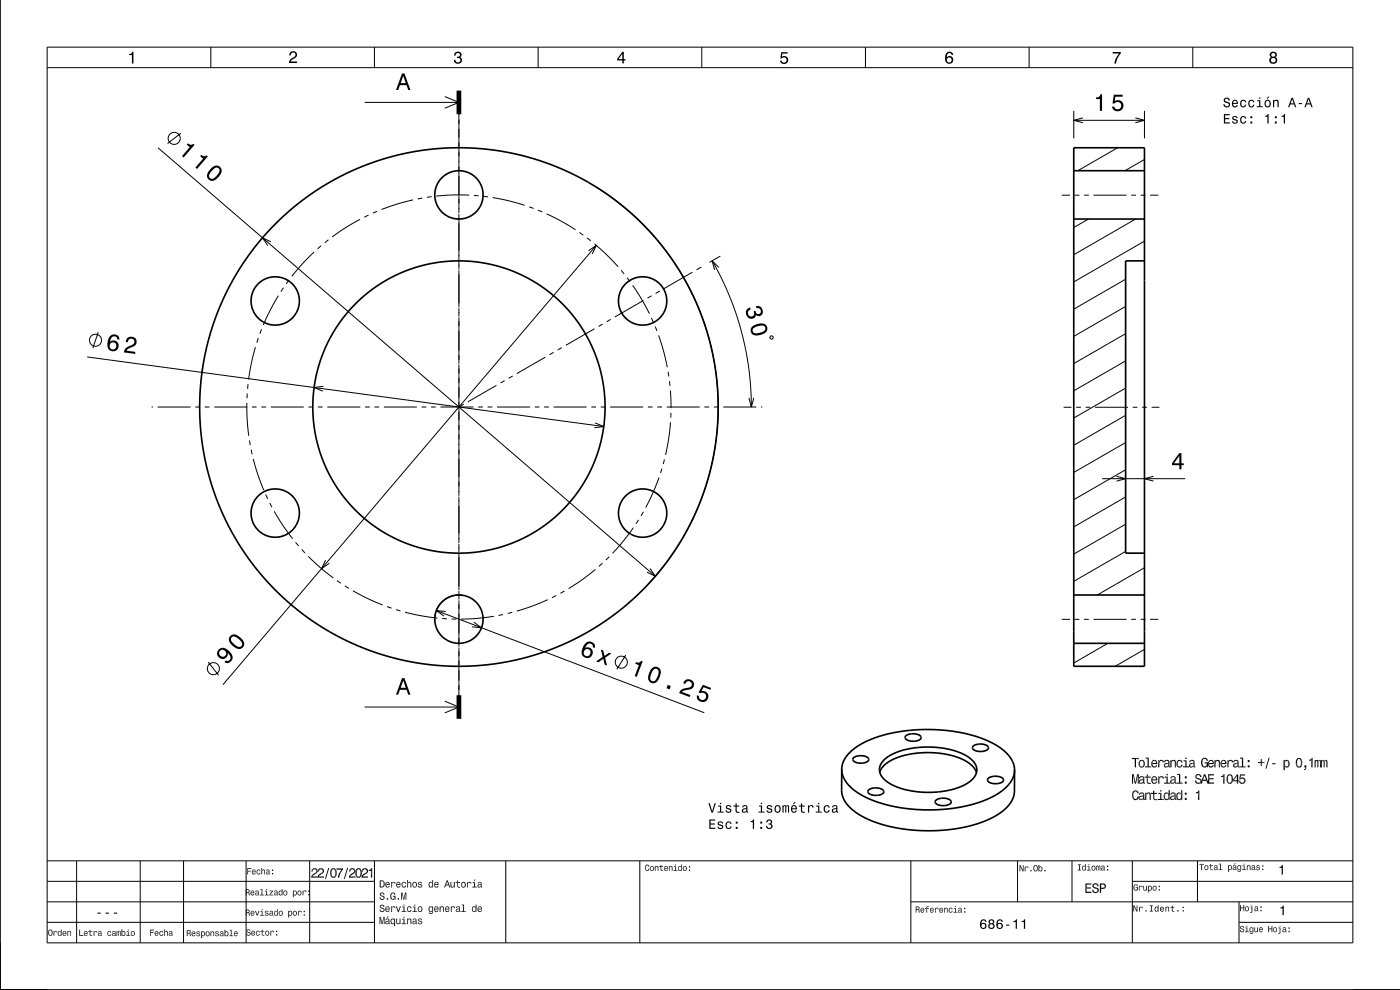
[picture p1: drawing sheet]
<svg xmlns="http://www.w3.org/2000/svg" width="297mm" height="210mm" viewBox="0 0 297 210" stroke-linecap="round" stroke-linejoin="round" font-family="sans-serif">
<g fill="none" stroke="#000" stroke-width=".21">
<path d="M10 10h277v190h-277zM10 14.4h277M44.7 10v4.4M79.4 10v4.4M114.2 10v4.4M148.9 10v4.4M183.6 10v4.4M218.3 10v4.4M253 10v4.4M33.5 31.4l105.5 90.8M38.4 28.3l-2.9 2.2M77.4 21.7h20"/>
<path d="M94.4 20.5l3 1.2-3 1.3M97.4 23.1v22.1M126.6 39.7l5.2 3.8 4.3 3.8 3.9 4.3 3.5 4.8 2.9 5 2.5 5.7 1.7 5.5 1.3 6.4 .4 6.2-.2 6.2-.9 6.2-1.5 5.6-2.2 5.8-2.7 5.1-3.3 5-3.8 4.6M227.8 23.5v5.8M227.8 25.5h15M229.7 25l-1.9 .5 1.9 .5M237.1 31.3l-8.4 4.9M240.9 25l1.9 .5-1.9 .5M242.8 33.8l-4.1 2.4M242.8 23.5v5.8M57.5 51.3l-1.8-.9 1.1 1.7M61.3 59.4l-.6 .8"/>
<path d="M66.6 53.5l-2.4 2.4-2.3 2.7M68.1 52.1l-.7 .7M69.7 50.9l-.8 .6M76.4 46.5l-2.8 1.6-3.1 2.2M78.2 45.6l-.9 .5M80 44.8l-.9 .4M87.6 42.4l-3.4 .9-3.3 1.1M89.6 42l-1 .2M91.6 41.7l-1 .2M97.4 45.3v9.9M97.4 55.4v1.8M97.4 57.4v7.8"/>
<path d="M99.5 41.4h-4l-2.9 .2M100.5 41.5h1M102.5 41.6l1 .2M104.5 41.9l3.4 .7 3.4 1M112.3 43.9l.9 .3M114.1 44.6l1 .4M116 45.4l3.3 1.7 2.8 1.6M122.9 49.3l.8 .6M124.5 50.5l.8 .6M124.9 53.2l1.6-1.2-.9 1.9M126.1 51.7l2.6 2.4 2.4 2.5M126.5 52l-79.2 93.2"/>
<path d="M131.8 57.3l.6 .8M133 58.9l.6 .8M146.9 57.7l-6.1 3.5M148.8 56.6l-1 .6M151.1 55.3l1.9 3.5 1.5 3.4 1.5 4 1.2 3.8 .9 3.7 .7 4.4 .4 4 .2 4.2M152.5 56.7l-1.4-1.4 .5 2M152.8 54.3l-2.3 1.4M225.2 41.4h1.8M228 41.4h1M230 41.4h1M230.9 46.5l-3.1 1.8M232 41.4h7"/>
<path d="M238.8 59.2l-11 6.4M240 41.4h1M240.9 46.5l-13.1 7.5M242 41.4h1M242.8 51.1l-15 8.7M244 41.4h1.7M18.5 75.7l109.6 14.8M20.8 70.5l-1.1 3.4M54.2 73.6l-.9 3.4-.6 3.5M54.8 71.7l-.3 1M55.5 69.9l-.4 .9M59.1 62.7l-1.8 3.1-1.4 3.1"/>
<path d="M60.1 61l-.5 .9M97.4 65.3v1.9M97.4 67.3v9.9M97.4 77.4v27.8M108.8 79.7l-.9 .5M115.7 75.7l-6.1 3.5M117.4 74.7l-.8 .5M119.2 73.7l-.9 .5M126.1 69.7l-6.1 3.5M127.8 68.7l-.8 .5M129.6 67.7l-.9 .5M134.2 60.5l2 3.2 1.6 2.8"/>
<path d="M136.5 63.7l-6.1 3.5M138.2 67.4l.4 1M138.2 62.7l-.8 .5M139 69.3l.4 .9M139.7 71.1l1 3.1 .9 3.7M140 61.7l-.9 .5M141.7 78.9l.2 1M163.5 71.3l.5 .1-.1 .5-.5-.1zM238.8 76.6l-11 6.3M238.8 70.8l-11 6.3M238.8 65l-11 6.4M32.2 86.3h.2"/>
<path d="M33.4 86.3h7M41.4 86.3h1M43.4 86.3h1M45.4 86.3h7M52.4 85.5v3.5l.4 3.4M52.5 83.5l-.1 1M52.6 81.5l-.1 1M52.9 93.4l.2 1M53.3 95.4l.2 1M53.4 86.3h1M53.7 97.4l.9 3.1 1.4 3.5M55.4 86.3h1"/>
<path d="M57.4 86.3h7M65.4 86.3h1M67.4 86.3h1M68.6 81.9l-2 .3 1.9 .8M69.4 86.3h7M77.4 86.3h1M79.4 86.3h1M81.4 86.3h7M89.4 86.3h1M91.4 86.3h1M93.4 86.3h7M98.4 85.7l-1 .6"/>
<path d="M101.4 86.3h1M103.4 86.3h1M105.3 81.7l-6 3.5M105.4 86.3h7M107 80.7l-.8 .5M113.4 86.3h1M115.4 86.3h1M117.4 86.3h7M125.4 86.3h1M126.2 89.7l1.9 .8-2 .2M127.4 86.3h1M129.4 86.3h7"/>
<path d="M137.4 86.3h1M139.4 86.3h1M140.4 99.4l-.3 .9M141 97.5l-.3 .9M141.4 86.3h7M142 80.9l.1 .9M142.2 82.8l.2 3.8M142.2 89.6l-.4 3.7-.6 3.2M142.3 87.6v1M149.4 86.3h1M151.4 86.3h1M153.4 86.3h7"/>
<path d="M158.9 84.4l.5 1.9 .5-1.9M161.4 86.3h.3M225.6 86.4h1.7M228.3 86.4h1M230.3 86.4h1M232.3 86.4h7M238.8 99.6l-11 6.4M238.8 93.9l-11 6.3M238.8 88.1l-11 6.3M238.8 82.3l-11 6.4M240.3 86.4h1M242.3 86.4h1"/>
<path d="M244.3 86.4h1.7M56.4 104.9l.4 .9M57.2 106.7l.5 .9M58.2 108.5l1.9 3.1 2 2.7M62.7 115l.6 .8M64 116.6l.7 .7M65.4 118l2.5 2.4 2.8 2.2M69.1 118.8l-.9 1.8 1.7-1.1M97.4 105.4v9.8M97.4 115.4v1.8M97.4 117.3v7.9M127.8 119.5l-.7 .6"/>
<path d="M129.2 118.1l-.7 .7M134.4 111.9l-2.1 2.8-2.4 2.7M135.5 110.3l-.6 .8M136.5 108.6l-.5 .8M139.8 101.3l-1.3 3.2-1.5 3.2M233.8 101.5h17.6M236.9 101l1.9 .5-1.9 .6M238.8 117l-11 6.3M238.8 111.2l-11 6.3M238.8 105.4l-11 6.4M244.7 101l-1.9 .5 1.9 .6M71.5 123.2l.8 .5"/>
<path d="M73.2 124.3l.8 .5M74.9 125.3l3.1 1.6 3.2 1.4M82.1 128.7l1 .3M84 129.3l1 .3M85.9 129.9l3.4 .7 3.5 .5M92.6 129.5l56.8 21.7M93.8 131.2l1 .1M94.6 129.7l-2-.2 1.6 1.2M95.8 131.3h1M97.4 125.3v1.9M97.4 127.3v9.9M97.4 137.4v10.9"/>
<path d="M98 126.3a5.1 5.1 0 0 0-5.8 5.2M100.5 132l1.6 1.2-1.9-.2M104.8 130.7l-3.5 .5-3.5 .1M106.7 130.4l-.9 .1M108.7 129.9l-1 .2M116.2 127.2l-3.2 1.3-3.4 1.1M118 126.3l-.9 .5M119.8 125.4l-.9 .5M126.3 120.8l-2.8 2.1-2.9 2M132.8 138.9l-1.9 3.1M137.9 120.6l1.1 1.6-1.8-.8M225.2 131.4h1.8"/>
<path d="M228 131.4h1M230 131.4h1M232 131.4h7M235 136.5l-7.2 4.1M240 131.4h1M242 131.4h1M242.8 137.7l-6.2 3.6M242.8 126.2h.1M242.8 120.4l-10 5.8M244 131.4h1.7M44.2 140.4l2.2 2.8M77.4 150h20"/>
<path d="M94.4 148.7l3 1.3-3 1.2M10 182.6h277M10 187h69.4M10 191.3h69.4M10 195.7h69.4M16.3 182.6v17.4M29.7 182.6v17.4M38.9 182.6v17.4M52.2 182.6v17.4M65.7 182.6v17.4M79.4 182.6v17.4M107.3 182.6v17.4"/>
<path d="M135.7 182.6v17.4M193.2 191.3h93.8M193.2 182.6v17.4M215.9 182.6v8.7M227.4 182.6v8.7M240.2 187h46.8M240.2 182.6v17.4M254 182.6v8.7M262.8 195.7h24.2M262.8 191.3v8.7"/>
<circle cx="37" cy="29.4" r="1.28"/>
<circle cx="20.3" cy="72.2" r="1.28"/>
<circle cx="45.3" cy="141.8" r="1.28"/>
<circle cx="131.8" cy="140.5" r="1.28"/>
</g>
<g fill="none" stroke="#000" stroke-width=".35">
<path d="M0 0v210h297M227.8 31.3h15v110h-15zM227.8 36.2h15M227.8 46.5h15M242.8 55.3h-4v62h4M227.8 126.2h15M227.8 136.5h15M192.2 156.1a2.67 2.67 0 0 1 3.2 .2 .89 .89 0 0 1-1.1 .9h-.7a1.42 1.42 0 0 1-1.6-.8zM206.4 158.3a2.67 2.67 0 0 1 3.3 .2 .89 .89 0 0 1-1.1 .9h-.9a1.07 1.07 0 0 1-1.4-1zM178.6 163.2a6.8 6.8 0 0 0 3.7 5.2l2.2 1.1 2.4 .9 4.9 1.1 5.7 .3 5.4-.4 2.8-.6 2.3-.7 1.8-.7 2-1.1 1.4-1.1 1.1-1.2 .7-1.3 .2-1.3M178.6 163.2a6 6 0 0 1 3.2-4.8 28.5 28.5 0 0 1 15.8-3.7 26.5 26.5 0 0 1 15 4.2 5.5 5.5 0 0 1 2.6 4.1v.4M178.6 163.2l-.1 4.6 .2 1.1 1.1 1.8 1.8 1.6 2.9 1.6 3.9 1.3 3.9 .7 4.5 .3 4.4-.2 4.5-.8 3.8-1.3 2.7-1.5 1.8-1.6 1-1.8 .2-1.1v-4.5"/>
<path d="M181.1 160.8a2.67 2.67 0 0 1 3.2 .1 .89 .89 0 0 1-1.1 .9l-.9 .1a1.07 1.07 0 0 1-1.3-1zM184.2 167.6a2.67 2.67 0 0 1 3.3 .2 1.14 1.14 0 0 1-1.5 .9h-.5a1.07 1.07 0 0 1-1.4-1zM186.6 163.8a6.2 6.2 0 0 1 4.6-3.4l4-.7 3.9 .1 3.7 .7 1.5 .6 1.2 .8a4 4 0 0 1 1.7 2M187.5 161.2l1.4-1 1.9-.9 2.5-.5 2.9-.3 2.9 .1 2.6 .4 2.2 .8 1.9 1.1a2.82 2.82 0 0 1-.1 4.9l-1.6 .9-2.2 .8-2.8 .5-2.5 .1-2.2-.2-2.5-.4-2.2-.8-1.7-1a2.72 2.72 0 0 1-.5-4.5zM198.5 169.8a2.67 2.67 0 0 1 3.3 .1 1.14 1.14 0 0 1-1.5 1h-.3a1.43 1.43 0 0 1-1.6-.9zM209.6 165.1a2.68 2.68 0 0 1 3.3 .2 1.14 1.14 0 0 1-1.5 .9h-.5a1.07 1.07 0 0 1-1.4-1z"/>
<circle cx="97.4" cy="41.3" r="5.1"/>
<circle cx="58.4" cy="63.8" r="5.1"/>
<circle cx="136.3" cy="63.8" r="5.1"/>
<circle cx="97.4" cy="86.3" r="31"/>
<circle cx="97.4" cy="86.3" r="55"/>
<circle cx="58.4" cy="108.8" r="5.1"/>
<circle cx="136.3" cy="108.8" r="5.1"/>
<circle cx="97.4" cy="131.3" r="5.1"/>
</g>
<path d="M97.4 19.2v5M97.4 147.5v5" fill="none" stroke="#000" stroke-width="1" stroke-linecap="butt"/>
<g fill="#000">
<path d="M27.4 11.4a.55 .55 0 0 0 .7-.4h.2v2.5h-.3v-1.8h-.6z" fill-rule="evenodd"/>
<path d="M61.6 11.1a.84 .84 0 0 1 1.4 .2 .84 .84 0 0 1-.7 1.2l-.6 .5h1.3v.4h-1.7a1.98 1.98 0 0 1 1.3-1.5 .5 .5 0 0 0-.3-.8 .5 .5 0 0 0-.6 .7h-.3z" fill-rule="evenodd"/>
<path d="M85.3 15.6l-1.3 3.5h.5l.3-1h1.4l.4 1h.5l-1.3-3.5zM85.5 16.1l.6 1.5h-1.1z" fill-rule="evenodd"/>
<path d="M96.5 11.2a.72 .72 0 0 1 1.1-.2 .72 .72 0 0 1 0 1.1 .8 .8 0 0 1 .3 1.2 .8 .8 0 0 1-1.1 .2l-.5-.4v-.4h.3a.52 .52 0 0 0 .5 .6 .52 .52 0 0 0 .5-.6 .52 .52 0 0 0-.6-.4v-.3a.44 .44 0 0 0 .5-.3 .44 .44 0 0 0-.3-.5 .44 .44 0 0 0-.5 .3v.3h-.4z" fill-rule="evenodd"/>
<path d="M132 11l-1.1 1.5v.3h1.1v.6h.3v-.6h.4v-.3h-.4v-1.5zM132 11.4v1.1h-.8z" fill-rule="evenodd"/>
<path d="M165.7 11.1h1.4v.3h-1.1l-.1 .6a.86 .86 0 0 1 1.2 .4 .86 .86 0 0 1-.6 1.2 .86 .86 0 0 1-1-.7h.3a.57 .57 0 0 0 .9 .2 .57 .57 0 0 0 0-.9 .57 .57 0 0 0-.9 .2h-.3z" fill-rule="evenodd"/>
<path d="M200.9 11.2a1.71 1.71 0 0 0 .1 2.3 .83 .83 0 0 0 1.1-.3 .83 .83 0 0 0-.2-1.1 .83 .83 0 0 0-1.1 .1 .74 .74 0 0 1 .6-1l.3 .1 .2 .3h.3a.8 .8 0 0 0-.5-.6 .8 .8 0 0 0-.8 .2zM200.8 12.7a.55 .55 0 0 1 1.1 0 .55 .55 0 0 1-1.1 0z" fill-rule="evenodd"/>
<path d="M236.1 11h1.7v.3a3.8 3.8 0 0 0-1 2.2h-.4a3.7 3.7 0 0 1 1-2.1h-1.3z" fill-rule="evenodd"/>
<path d="M269.5 11.1l-.1 .3a.56 .56 0 0 0 .3 .7 .78 .78 0 0 0-.2 1.2 .78 .78 0 0 0 1.2 0 .78 .78 0 0 0-.1-1.2 .68 .68 0 0 0 .2-.9 .68 .68 0 0 0-1-.2zM269.6 12.8a.51 .51 0 0 1 1 0 .51 .51 0 0 1-1 0zM269.7 11.7a.42 .42 0 0 1 .8 0 .42 .42 0 0 1-.8 0z" fill-rule="evenodd"/>
<path d="M39.9 30.4l-.3 .3 .6 .5-1.6 1.9 .4 .3 2.3-2.7-.3-.2a.77 .77 0 0 1-1.1-.1zM42.7 32.8l-.2 .3 .6 .6-1.6 1.8 .3 .3 2.3-2.6-.3-.3a.77 .77 0 0 1-1.1-.1zM44.5 35.9a1.42 1.42 0 0 0-.2 2.2 1.42 1.42 0 0 0 2.1-.6 1.52 1.52 0 0 0 .3-2.1 1.43 1.43 0 0 0-2.2 .5zM45.3 35.8l.4-.2a.63 .63 0 0 1 .7 .1 .63 .63 0 0 1 .2 .6 2.73 2.73 0 0 1-1.7 1.7l-.5-.5a2.14 2.14 0 0 1 .9-1.7z" fill-rule="evenodd"/>
<path d="M232.5 20.7v.3h.8v2.5h.5v-3.5h-.3a.78 .78 0 0 1-1 .7zM236.3 20.1l-.3 1.9h.4a.8 .8 0 0 1 1.2-.3 .8 .8 0 0 1 0 1.3 .8 .8 0 0 1-1.2-.4h-.5a1.21 1.21 0 0 0 1.5 1.1 1.21 1.21 0 0 0 .8-1.7 1.21 1.21 0 0 0-1.7-.5l.1-1h1.6v-.4z" fill-rule="evenodd"/>
<path d="M259.6 24.2v2h1.3v-.2h-1v-.7h.9v-.3h-.9v-.6h1v-.2zM261.5 24.7l-.1 .4 .1 .2 .8 .3a.34 .34 0 0 1-.3 .5 .34 .34 0 0 1-.4-.4h-.2a.59 .59 0 0 0 .7 .6 .59 .59 0 0 0 .4-.9l-.8-.2a.31 .31 0 0 1 .3-.4 .31 .31 0 0 1 .3 .3h.3a.62 .62 0 0 0-1.1-.4zM263.2 24.8a.83 .83 0 0 0-.1 1 .83 .83 0 0 0 .9 .4l.4-.5h-.3l-.2 .3a.58 .58 0 0 1-.6-.6 .58 .58 0 0 1 .6-.6l.2 .4h.3a.63 .63 0 0 0-.5-.6 .63 .63 0 0 0-.7 .2zM265.3 25.8v.4h.4v-.4zM265.3 24.7v.4h.4v-.4zM268.4 24.6v.2h.5v1.4h.2v-2zM270.5 25.8v.4h.4v-.4zM270.5 24.7v.4h.4v-.4zM271.9 24.6v.2h.4v1.4h.3v-2z" fill-rule="evenodd"/>
<path d="M259.8 20.9a.62 .62 0 0 0-.1 .7 .62 .62 0 0 0 .7 .3 .37 .37 0 0 1 .2 .5 .37 .37 0 0 1-.5 .1l-.3-.4h-.3a.69 .69 0 0 0 .9 .7 .69 .69 0 0 0 .4-1l-.7-.3a.36 .36 0 0 1-.1-.6 .36 .36 0 0 1 .6 .3v.1h.3a.68 .68 0 0 0-.4-.6 .68 .68 0 0 0-.7 .2zM261.5 21.4a.83 .83 0 0 0-.1 .9 .83 .83 0 0 0 .8 .5l.4-.5-.8 .2-.2-.5h1v-.1a.64 .64 0 0 0-.3-.7 .64 .64 0 0 0-.8 .2zM261.7 21.5l.4-.1 .3 .4h-.8zM263.2 21.4a.83 .83 0 0 0-.1 .9 .83 .83 0 0 0 .9 .5l.4-.6h-.3l-.2 .3a.58 .58 0 0 1-.6-.5 .58 .58 0 0 1 .6-.6l.2 .3h.3a.63 .63 0 0 0-.5-.5 .63 .63 0 0 0-.7 .2zM265 21.4a.83 .83 0 0 0-.2 .9 .83 .83 0 0 0 .9 .5l.4-.6h-.2l-.3 .3a.58 .58 0 0 1-.5-.5 .58 .58 0 0 1 .5-.6l.2 .3h.3a.63 .63 0 0 0-.4-.5 .63 .63 0 0 0-.7 .2zM266.7 21.3v.2h.4v1h-.5v.2h1.3v-.2h-.5v-1.2zM267.1 20.7v.3h.3v-.3zM269 20.5l-.3 .5h.2l.4-.5zM268.4 21.4a.83 .83 0 0 0-.1 .9 .83 .83 0 0 0 .9 .4 .79 .79 0 0 0 .4-1.1 .79 .79 0 0 0-1.2-.2zM268.6 21.5l.1-.1a.56 .56 0 0 1 .6 .6 .56 .56 0 0 1-.6 .5l-.2-.3zM270.1 21.2v1.5h.2v-1.1l.4-.2 .3 .2v1.1h.3v-1a.51 .51 0 0 0-.4-.5 .51 .51 0 0 0-.6 .2v-.2zM274 20.7l-.7 2h.2l.2-.5h.8l.2 .5h.3l-.7-2zM274.1 21l.3 .9h-.6zM275.5 21.9v.2h.7v-.2zM277.4 20.7l-.7 2h.3l.2-.5h.8l.2 .5h.3l-.8-2zM277.6 21l.3 .9h-.6z" fill-rule="evenodd"/>
<path d="M23.3 71.3l-.3 .6a1.75 1.75 0 0 0 .8 2.6 1.15 1.15 0 0 0 1.4-1.4 1.15 1.15 0 0 0-1.9-.6 1.02 1.02 0 0 1 1-1.2 .57 .57 0 0 1 .6 .7h.4a1.14 1.14 0 0 0-.7-1 1.14 1.14 0 0 0-1.3 .3zM23.2 73.4a.75 .75 0 0 1 1.5 0 .75 .75 0 0 1-1.5 0zM27.1 71.6l-.4 .9 .4 .1a.7 .7 0 0 1 .6-.8 .7 .7 0 0 1 .8 .6 .7 .7 0 0 1-.6 .8 1.79 1.79 0 0 0-1.6 1.6l2.4 .3v-.5l-1.9-.2a2.21 2.21 0 0 1 1.7-1 1.13 1.13 0 0 0 .3-1.6 1.13 1.13 0 0 0-1.7-.2z" fill-rule="evenodd"/>
<path d="M158.6 65.4a1.21 1.21 0 0 0-.1 1.7 1.21 1.21 0 0 0 1.7 .2l.2-.5a.9 .9 0 0 0 1.1 .1 .9 .9 0 0 0 .3-1.2 1.05 1.05 0 0 0-1.4-.7l.1 .4a.62 .62 0 0 1 .8 .1 .62 .62 0 0 1 0 .9 .62 .62 0 0 1-.9 0l-.1-.5-.4 .1a.72 .72 0 0 1-.2 1 .72 .72 0 0 1-1-.2 .72 .72 0 0 1 .2-1l.3-.1-.1-.5zM159.5 69.4a1.13 1.13 0 0 0-.1 1.2 1.13 1.13 0 0 0 1.1 .6 2.31 2.31 0 0 0 2.3-1.3 1.14 1.14 0 0 0-1.3-1.3l-1.5 .4zM159.8 69.6a2.73 2.73 0 0 1 2.4-.4l.2 .7a2.36 2.36 0 0 1-2.6 .6l-.1-.6z" fill-rule="evenodd"/>
<path d="M250.2 96.1l-1.6 2.1v.5h1.6v.8h.4v-.8h.5v-.4h-.5v-2.2zM250.2 96.7v1.6h-1.1z" fill-rule="evenodd"/>
<path d="M124.2 136.5l-.3 .3a1.75 1.75 0 0 0 .3 2.7 1.15 1.15 0 0 0 1.6-1 1.15 1.15 0 0 0-1.7-1.1 1.03 1.03 0 0 1 1.3-.9 .58 .58 0 0 1 .3 .8l.5 .2a1.15 1.15 0 0 0-.6-1.3 1.15 1.15 0 0 0-1.4 .3zM123.8 138.4a.75 .75 0 0 1 1.5 0 .75 .75 0 0 1-1.5 0zM127.5 137.8l.4 1.5-1.4 1 .5 .2 1-.8 .3 1.3 .5 .2-.4-1.7 1.3-.9-.5-.2-1 .7-.2-1.1z" fill-rule="evenodd"/>
<path d="M46.3 137.8a1.15 1.15 0 0 0 .5 1.9 1.15 1.15 0 0 0 1.5-1.2 1.03 1.03 0 0 1 .5 1.5 .56 .56 0 0 1-.9 .1l-.3 .3a1.18 1.18 0 0 0 1.5-.3 1.18 1.18 0 0 0-.1-1.5 1.76 1.76 0 0 0-2.7-.8zM46.5 138.5a.75 .75 0 0 1 1.5 0 .75 .75 0 0 1-1.5 0zM48.8 134.9a1.43 1.43 0 0 0 .6 2.1 1.42 1.42 0 0 0 2.2 .3 1.42 1.42 0 0 0-.6-2.1 1.51 1.51 0 0 0-2.2-.3zM49.1 135.2l.3-.2a2.38 2.38 0 0 1 2 1.7l-.4 .5a2.38 2.38 0 0 1-2-1.7z" fill-rule="evenodd"/>
<path d="M85.3 143.8l-1.3 3.6h.5l.3-1.1h1.4l.4 1.1h.5l-1.3-3.6zM85.5 144.4l.6 1.5h-1.1z" fill-rule="evenodd"/>
<path d="M134.9 140.5l-.1 .3 .7 .3-.8 2.3 .4 .2 1.2-3.3-.3-.1a.77 .77 0 0 1-1.1 .3zM138.5 141.6a2.68 2.68 0 0 0-.8 3 1.14 1.14 0 0 0 1.9-.3 2.29 2.29 0 0 0 .3-2.5l-.4-.3-.5-.1zM138.7 142a.63 .63 0 0 1 .6-.1 .63 .63 0 0 1 .4 .5 2.73 2.73 0 0 1-1 2.1l-.6-.2a2.29 2.29 0 0 1 .6-2.3zM141.7 145.3l-.3 .7 .6 .2 .3-.7zM145.2 144.4l-.3 .5 .5 .2a.71 .71 0 0 1 .8-.6 .71 .71 0 0 1 .6 .8 .71 .71 0 0 1-.8 .6 1.8 1.8 0 0 0-1.9 1.1l2.2 .9 .2-.4-1.8-.7a2.25 2.25 0 0 1 1.8-.6 1.14 1.14 0 0 0 .5-1.7 1.14 1.14 0 0 0-1.8-.1zM149.1 145.3l-.9 1.6 .4 .1a.8 .8 0 0 1 1.2 .3 .8 .8 0 0 1-.5 1.1 .8 .8 0 0 1-1-.8l-.4-.1a1.21 1.21 0 0 0 1 1.5 1.21 1.21 0 0 0 1.3-1.3 1.21 1.21 0 0 0-1.4-1.1l.5-.8 1.4 .5 .2-.4z" fill-rule="evenodd"/>
<path d="M150.5 173.8v2h1.2v-.2h-1v-.7h.9v-.2h-.9v-.6h1v-.3zM152.4 174.4l-.2 .3 .1 .3 .8 .3a.35 .35 0 0 1-.3 .4 .35 .35 0 0 1-.4-.4h-.2a.59 .59 0 0 0 .7 .6 .59 .59 0 0 0 .4-.8l-.7-.3a.31 .31 0 0 1 .2-.4 .31 .31 0 0 1 .3 .3h.3a.62 .62 0 0 0-1-.3zM154.1 174.4a.83 .83 0 0 0-.2 1 .83 .83 0 0 0 .9 .4l.4-.5h-.2l-.3 .3a.58 .58 0 0 1-.5-.6 .58 .58 0 0 1 .5-.5l.2 .3h.3a.62 .62 0 0 0-.4-.6 .62 .62 0 0 0-.7 .2zM156.1 175.4v.4h.4v-.4zM156.1 174.3v.4h.4v-.4zM159.2 174.2v.2h.5v1.4h.3v-2zM161.3 175.4v.4h.4v-.4zM161.3 174.3v.4h.4v-.4zM162.7 174l-.2 .5h.3a.35 .35 0 0 1 .2-.5 .35 .35 0 0 1 .4 .2 .35 .35 0 0 1-.1 .5h-.2v.2a.42 .42 0 0 1 .5 .4 .42 .42 0 0 1-.5 .4 .42 .42 0 0 1-.3-.5h-.3a.66 .66 0 0 0 .9 .7 .66 .66 0 0 0 .2-1.1 .58 .58 0 0 0 0-.9 .58 .58 0 0 0-.9 .1z" fill-rule="evenodd"/>
<path d="M150.3 170.4l.6 2h.3l.7-2h-.3l-.5 1.7-.5-1.7zM152.3 170.9v.2h.4v1.1h-.5v.2h1.3v-.2h-.5v-1.3zM152.7 170.3v.3h.3v-.3zM154.1 170.9l-.1 .3 .1 .3 .8 .3a.35 .35 0 0 1-.3 .4 .35 .35 0 0 1-.4-.3h-.3a.59 .59 0 0 0 .8 .5 .59 .59 0 0 0 .4-.8l-.8-.3a.31 .31 0 0 1 .2-.4 .31 .31 0 0 1 .4 .3h.2a.62 .62 0 0 0-1-.3zM156 170.4v.5h-.4v.2h.4v1a.6 .6 0 0 0 .9 .3v-.2l-.6-.1v-.3v-.7h.6v-.2h-.6v-.5zM157.6 170.9l-.2 .4h.3a.31 .31 0 0 1 .4-.3 .31 .31 0 0 1 .2 .4 .61 .61 0 0 0-.8 .2 .61 .61 0 0 0 0 .7 .61 .61 0 0 0 .8-.1l.1 .1 .3 .1-.1-.2v-1a.58 .58 0 0 0-1-.3zM157.7 171.8l.6-.2v.2a.34 .34 0 0 1-.3 .4 .34 .34 0 0 1-.4-.4zM161 170.9v.2h.4v1.1h-.5v.2h1.3v-.2h-.5v-1.3zM161.4 170.3v.3h.3v-.3zM162.8 170.9l-.2 .3 .2 .3 .7 .3a.35 .35 0 0 1-.3 .4 .35 .35 0 0 1-.3-.3h-.3a.59 .59 0 0 0 .7 .5 .59 .59 0 0 0 .4-.8l-.7-.3a.31 .31 0 0 1 .2-.4 .31 .31 0 0 1 .4 .3h.2a.62 .62 0 0 0-1-.3zM164.5 171a.83 .83 0 0 0-.2 1 .83 .83 0 0 0 .9 .4 .79 .79 0 0 0 .4-1.1 .79 .79 0 0 0-1.1-.3zM164.7 171.2l.1-.2a.56 .56 0 0 1 .6 .6 .56 .56 0 0 1-.6 .6l-.2-.3zM166 170.8v1.6h.2v-1.2l.2-.2 .2 .2v1.2h.2v-1.2l.2-.2 .2 .3v1.1h.2l-.1-1.5-.2-.1-.3 .2-.3-.2-.3 .2v-.2zM168.5 170.1l-.3 .5h.2l.4-.5zM168 171a.83 .83 0 0 0-.2 .9 .83 .83 0 0 0 .8 .5l.4-.5-.7 .3-.2-.5h1v-.1a.64 .64 0 0 0-.4-.8 .64 .64 0 0 0-.7 .2zM168.2 171.1l.4-.1 .2 .5h-.7zM169.9 170.4v.5h-.4v.2h.4v1a.6 .6 0 0 0 .8 .3v-.2l-.5-.1v-.3v-.7h.5v-.2h-.5v-.5zM171.4 170.8v1.6h.3l.1-1.3 .4-.1 .2 .3h.2a.51 .51 0 0 0-.4-.5 .51 .51 0 0 0-.6 .3v-.3zM173.2 170.9v.2h.4v1.1h-.6v.2h1.3v-.2h-.5v-1.3zM173.6 170.3v.3h.2v-.3zM174.9 171a.83 .83 0 0 0-.1 .9 .83 .83 0 0 0 .8 .5l.4-.6h-.2l-.3 .4a.58 .58 0 0 1-.5-.6 .58 .58 0 0 1 .5-.6l.3 .3h.2a.63 .63 0 0 0-.4-.5 .63 .63 0 0 0-.7 .2zM176.7 170.9l-.2 .4h.3a.31 .31 0 0 1 .3-.3 .31 .31 0 0 1 .2 .4 .61 .61 0 0 0-.7 .2 .61 .61 0 0 0 0 .7 .61 .61 0 0 0 .8-.1l.1 .1 .3 .1-.1-.2v-1a.58 .58 0 0 0-.4-.4 .58 .58 0 0 0-.6 .1zM176.8 171.8l.6-.2v.2a.34 .34 0 0 1-.3 .4 .34 .34 0 0 1-.4-.4z" fill-rule="evenodd"/>
<path d="M240.1 160.8h1.5l-.9 .2h-.6z" fill-rule="evenodd"/>
<path d="M240.1 164.2h.4l.4 1.8 .3-1.8h.4v2l-.2-1.8-.4 1.8h-.3l-.3-1.8v1.8h-.3z" fill-rule="evenodd"/>
<path d="M240.2 168.2l.2 1.3-.2-.4z" fill-rule="evenodd"/>
<path d="M240.4 167.9v1.6l-.2-1.3z" fill-rule="evenodd"/>
<path d="M240.5 169l.1 .7-.2-.2z" fill-rule="evenodd"/>
<path d="M240.4 167.9l.5-.3-.4 .7z" fill-rule="evenodd"/>
<path d="M240.9 167.6l.2 .1v.3l-.4-.1z" fill-rule="evenodd"/>
<path d="M240.7 161l.9-.2v.2h-.6v1.8h-.3z" fill-rule="evenodd"/>
<path d="M240.5 169l.1 .3a.37 .37 0 0 0 .6 .1v.3h-.6z" fill-rule="evenodd"/>
<path d="M241.1 167.7l.5 .6h-.3z" fill-rule="evenodd"/>
<path d="M241.3 168.9h.3l-.4 .8z" fill-rule="evenodd"/>
<path d="M241.7 165.5l.1 .7-.2-.2z" fill-rule="evenodd"/>
<path d="M241.7 168.9l.1 .8-.2-.2z" fill-rule="evenodd"/>
<path d="M241.6 161.7l.1 .9z" fill-rule="evenodd"/>
<path d="M241.4 164.4l.2 1.8h-.2z" fill-rule="evenodd"/>
<path d="M241.7 161.4v1.2l-.1-.9z" fill-rule="evenodd"/>
<path d="M241.8 162.3l.1 .5-.2-.2z" fill-rule="evenodd"/>
<path d="M241.9 165.4l.4-.1v.2l-.5 .2z" fill-rule="evenodd"/>
<path d="M241.9 168.8h.4v.2l-.5 .2z" fill-rule="evenodd"/>
<path d="M241.8 164.8v.3h-.2z" fill-rule="evenodd"/>
<path d="M241.8 168.2v.4h-.2z" fill-rule="evenodd"/>
<path d="M241.9 162.5l.5 .1 .1 .2h-.6z" fill-rule="evenodd"/>
<path d="M241.7 161.4l.5-.2-.4 .5z" fill-rule="evenodd"/>
<path d="M241.8 164.8l.4-.2-.3 .4z" fill-rule="evenodd"/>
<path d="M241.8 168.2l.4-.1-.3 .4z" fill-rule="evenodd"/>
<path d="M241.7 165.5l.2-.1-.1 .5 .2 .4-.2-.1z" fill-rule="evenodd"/>
<path d="M241.7 168.9l.2-.1-.1 .6 .2 .3h-.2z" fill-rule="evenodd"/>
<path d="M242.2 161.2l.5 .2-.1 .6a.48 .48 0 0 0-.4-.6h-.2z" fill-rule="evenodd"/>
<path d="M242.2 164.6l.2 .1 .1 .3-.5-.1z" fill-rule="evenodd"/>
<path d="M242.2 168.1h.2l.1 .3-.5-.1z" fill-rule="evenodd"/>
<path d="M242 166l.3 .2-.3 .1z" fill-rule="evenodd"/>
<path d="M242 169.5l.3 .2h-.3z" fill-rule="evenodd"/>
<path d="M242.5 165.1v.9v-.6l-.2 .1z" fill-rule="evenodd"/>
<path d="M242.1 166.1l.3-.1 .1-.3v.3l-.2 .2z" fill-rule="evenodd"/>
<path d="M242.5 168.5v1v-.6l-.2 .1z" fill-rule="evenodd"/>
<path d="M242.1 169.5l.3-.1 .1-.3v.4l-.2 .2z" fill-rule="evenodd"/>
<path d="M242.6 162.3l.1 .3-.2 .2-.1-.2z" fill-rule="evenodd"/>
<path d="M242.5 166v.1z" fill-rule="evenodd"/>
<path d="M242.5 169.5v.1z" fill-rule="evenodd"/>
<path d="M242.4 164.7h.2l.2 1.6-.3-.2z" fill-rule="evenodd"/>
<path d="M242.4 168.1l.2 .1 .2 1.5-.3-.1z" fill-rule="evenodd"/>
<path d="M242.6 164.7l.2 1.6z" fill-rule="evenodd"/>
<path d="M242.6 168.2l.2 1.5z" fill-rule="evenodd"/>
<path d="M242.7 161.4a1.14 1.14 0 0 1 0 1.2l-.1-.3z" fill-rule="evenodd"/>
<path d="M242.8 166l.1 .2-.1 .1z" fill-rule="evenodd"/>
<path d="M242.8 169.5l.1 .2h-.1z" fill-rule="evenodd"/>
<path d="M243 160.7h.7l-.3 .2h-.4z" fill-rule="evenodd"/>
<path d="M242.9 168.1h.3v.3l.1-.1-.1 1.4z" fill-rule="evenodd"/>
<path d="M242.9 168.1l.3 1.6h-.3z" fill-rule="evenodd"/>
<path d="M243.3 165v1z" fill-rule="evenodd"/>
<path d="M243.5 164.3v.4h.6v.3h-.6l-.1 1.2z" fill-rule="evenodd"/>
<path d="M243.3 164.3h.2l-.2 1.7v-1h-.5v-.3h.5z" fill-rule="evenodd"/>
<path d="M243.5 165.7v.6l-.1-.1z" fill-rule="evenodd"/>
<path d="M243.5 164.3l-.1 1.9z" fill-rule="evenodd"/>
<path d="M243.5 165.9l.3 .4h-.3z" fill-rule="evenodd"/>
<path d="M243.4 160.9l.3-.2v1.9l.5 .2h-1.3v-.2h.5z" fill-rule="evenodd"/>
<path d="M243.7 162.6h.5v.2z" fill-rule="evenodd"/>
<path d="M243.3 168.3l.3-.2 .1 .2h-.3l-.2 .3z" fill-rule="evenodd"/>
<path d="M243.7 166l.4 .1v.2h-.3z" fill-rule="evenodd"/>
<path d="M243.6 168.1l.5 .2v1.4z" fill-rule="evenodd"/>
<path d="M244.1 168.3v1.4z" fill-rule="evenodd"/>
<path d="M243.9 168.7l.2 1h-.2z" fill-rule="evenodd"/>
<path d="M244.4 161.4v1.2a1.16 1.16 0 0 1 0-1.2z" fill-rule="evenodd"/>
<path d="M244.4 164.8v1.3a1.15 1.15 0 0 1 0-1.3z" fill-rule="evenodd"/>
<path d="M244.4 161.4l.2-.2-.1 .5z" fill-rule="evenodd"/>
<path d="M244.4 164.8l.2-.1-.1 .4z" fill-rule="evenodd"/>
<path d="M244.6 161.2h.3v.2l-.4 .3z" fill-rule="evenodd"/>
<path d="M244.6 164.7l.3-.1v.3l-.4 .2z" fill-rule="evenodd"/>
<path d="M244.6 168.4v1z" fill-rule="evenodd"/>
<path d="M244.9 167.7v.5h.5v.2h-.5l-.2 1.2z" fill-rule="evenodd"/>
<path d="M244.6 167.7h.3l-.3 1.7v-1h-.4v-.2h.4z" fill-rule="evenodd"/>
<path d="M244.9 169.1v.6l-.2-.1z" fill-rule="evenodd"/>
<path d="M244.9 167.7l-.2 1.9z" fill-rule="evenodd"/>
<path d="M244.4 161.4l.1 .9 .4 .3v.2l-.5-.2z" fill-rule="evenodd"/>
<path d="M244.9 162.6l.2-.1v.3h-.2z" fill-rule="evenodd"/>
<path d="M244.4 164.8l.1 1 .4 .3v.2l-.5-.2z" fill-rule="evenodd"/>
<path d="M244.9 166.1l.2-.1v.3h-.2z" fill-rule="evenodd"/>
<path d="M244.9 169.3l.2 .4h-.2z" fill-rule="evenodd"/>
<path d="M244.9 161.2l.4 .2-.1 .1-.3-.1z" fill-rule="evenodd"/>
<path d="M244.9 164.6l.4 .2-.1 .2-.3-.1z" fill-rule="evenodd"/>
<path d="M244.5 161.9h.8l-.1-.4 .1-.1 .2 .7h-1z" fill-rule="evenodd"/>
<path d="M244.5 165.3h.8l-.1-.3 .1-.2 .2 .7h-1z" fill-rule="evenodd"/>
<path d="M245 169.5h.4v.2h-.3z" fill-rule="evenodd"/>
<path d="M245.2 162.3h.3l-.4 .5z" fill-rule="evenodd"/>
<path d="M245.2 165.8h.3l-.4 .5z" fill-rule="evenodd"/>
<path d="M245.3 161.4l.2 .7z" fill-rule="evenodd"/>
<path d="M245.3 164.8l.2 .7z" fill-rule="evenodd"/>
<path d="M245.7 168.2h.7l-.3 .2h-.4z" fill-rule="evenodd"/>
<path d="M245.7 161.2h.2v.3l.1-.1v1.4z" fill-rule="evenodd"/>
<path d="M245.7 164.7h.2v.2l.1-.1v1.4z" fill-rule="evenodd"/>
<path d="M245.7 161.2l.3 1.6h-.3z" fill-rule="evenodd"/>
<path d="M245.7 164.7l.3 1.5h-.3z" fill-rule="evenodd"/>
<path d="M246 161.4l.6-.2v.4l-.2-.2-.3 .1z" fill-rule="evenodd"/>
<path d="M246 161.4v.3z" fill-rule="evenodd"/>
<path d="M246 164.8l.6-.1v.3l-.2-.1-.3 .1z" fill-rule="evenodd"/>
<path d="M246 164.8v.3z" fill-rule="evenodd"/>
<path d="M246.1 167.6h.3v.3h-.3z" fill-rule="evenodd"/>
<path d="M246.1 168.4l.3-.2v1.3l.5 .2h-1.3v-.2h.5z" fill-rule="evenodd"/>
<path d="M246.4 169.5h.5v.2z" fill-rule="evenodd"/>
<path d="M246.6 161.2l.3 .5h-.2z" fill-rule="evenodd"/>
<path d="M246.6 164.7l.3 .5h-.2z" fill-rule="evenodd"/>
<path d="M247 162l.2 .8-.3-.4z" fill-rule="evenodd"/>
<path d="M246.9 168.6l.1 .9z" fill-rule="evenodd"/>
<path d="M247.1 164.7h.6l-.2 .3h-.4z" fill-rule="evenodd"/>
<path d="M247 168.3l.5-.2-.4 .6v.5z" fill-rule="evenodd"/>
<path d="M247.2 161.9l.5-.1-.1 .3-.4 .1z" fill-rule="evenodd"/>
<path d="M247.1 161.3l.1 .4h-.2z" fill-rule="evenodd"/>
<path d="M247.5 168.1l.2 .1 .1 .3-.3-.2-.3 .2z" fill-rule="evenodd"/>
<path d="M247.1 161.3l.4-.1-.3 .4z" fill-rule="evenodd"/>
<path d="M247 162l.2-.1v.6l.2 .3h-.2z" fill-rule="evenodd"/>
<path d="M247.5 161.2h.3v.3l-.4-.1z" fill-rule="evenodd"/>
<path d="M247.3 162.6l.3 .2h-.2z" fill-rule="evenodd"/>
<path d="M247 168.3l.1 .9 .4 .5-.5-.2-.1-.9z" fill-rule="evenodd"/>
<path d="M247.5 164.2h.2v.3h-.2z" fill-rule="evenodd"/>
<path d="M247.5 165l.2-.3v1.3l.5 .2h-1.3v-.2h.6z" fill-rule="evenodd"/>
<path d="M247.7 166h.5v.2z" fill-rule="evenodd"/>
<path d="M247.8 161.6l.1 1-.1-.6-.2 .1z" fill-rule="evenodd"/>
<path d="M247.4 162.6l.3-.1 .1-.3 .1 .4-.3 .2z" fill-rule="evenodd"/>
<path d="M247.9 162.6v.1z" fill-rule="evenodd"/>
<path d="M247.2 169.4l.1 .1a.37 .37 0 0 0 .6-.3v-.3v.5l-.3 .3h-.1z" fill-rule="evenodd"/>
<path d="M247.9 167.6l.3 2.1-.3-.3-.2-1.2 .2 .2z" fill-rule="evenodd"/>
<path d="M247.8 161.2l.2 .1 .1 1.5-.2-.1z" fill-rule="evenodd"/>
<path d="M248 161.3l.1 1.5z" fill-rule="evenodd"/>
<path d="M247.9 169.4l.3 .3h-.3z" fill-rule="evenodd"/>
<path d="M248.4 165.5l.1 .7-.2-.2z" fill-rule="evenodd"/>
<path d="M248.4 168.9l.1 .8-.2-.2z" fill-rule="evenodd"/>
<path d="M248.1 162.6l.1 .2h-.1z" fill-rule="evenodd"/>
<path d="M248.5 165.4l.5-.1v.2l-.5 .2z" fill-rule="evenodd"/>
<path d="M248.5 168.8h.5v.2l-.5 .2z" fill-rule="evenodd"/>
<path d="M248.3 161.2h.2v.3l.1-.2-.1 1.5z" fill-rule="evenodd"/>
<path d="M248.4 164.8l.1 .3h-.2z" fill-rule="evenodd"/>
<path d="M248.4 168.2l.1 .4h-.2z" fill-rule="evenodd"/>
<path d="M248.3 161.2l.2 1.6h-.2z" fill-rule="evenodd"/>
<path d="M248.4 164.8l.5-.2-.4 .4z" fill-rule="evenodd"/>
<path d="M248.4 168.2l.5-.1-.4 .4z" fill-rule="evenodd"/>
<path d="M248.4 165.5l.1-.1v.5l.2 .4-.2-.1z" fill-rule="evenodd"/>
<path d="M248.4 168.9l.1-.1v.6l.2 .3h-.2z" fill-rule="evenodd"/>
<path d="M248.9 164.6l.2 .1 .1 .3-.5-.1z" fill-rule="evenodd"/>
<path d="M248.9 168.1h.2l.1 .3-.5-.1z" fill-rule="evenodd"/>
<path d="M248.6 166l.4 .2-.3 .1z" fill-rule="evenodd"/>
<path d="M248.6 169.5l.4 .2h-.3z" fill-rule="evenodd"/>
<path d="M248.6 161.3l.4-.1 .1 .2h-.3l-.2 .3z" fill-rule="evenodd"/>
<path d="M249.2 165.1v.9v-.6l-.2 .1z" fill-rule="evenodd"/>
<path d="M248.7 166.1l.3-.1 .2-.3v.3l-.2 .2z" fill-rule="evenodd"/>
<path d="M249.2 168.5v1v-.6l-.2 .1z" fill-rule="evenodd"/>
<path d="M248.7 169.5l.3-.1 .2-.3v.4l-.2 .2z" fill-rule="evenodd"/>
<path d="M249.2 166v.1z" fill-rule="evenodd"/>
<path d="M249.2 169.5v.1z" fill-rule="evenodd"/>
<path d="M249 161.2l.4 .2 .1 1.4z" fill-rule="evenodd"/>
<path d="M249.1 164.7h.2l.1 1.6-.2-.2z" fill-rule="evenodd"/>
<path d="M249.1 168.1l.2 .1 .1 1.5-.2-.1z" fill-rule="evenodd"/>
<path d="M249.3 164.7l.1 1.6z" fill-rule="evenodd"/>
<path d="M249.3 168.2l.1 1.5z" fill-rule="evenodd"/>
<path d="M249.4 161.4l.1 1.4z" fill-rule="evenodd"/>
<path d="M249.2 161.8l.3 1h-.3z" fill-rule="evenodd"/>
<path d="M249.6 168.6l.1 .9z" fill-rule="evenodd"/>
<path d="M249.4 166l.2 .2-.2 .1z" fill-rule="evenodd"/>
<path d="M249.4 169.5l.2 .2h-.2z" fill-rule="evenodd"/>
<path d="M249.6 161.7l.1 .9z" fill-rule="evenodd"/>
<path d="M249.7 164.2h.7l-.3 .2h-.4z" fill-rule="evenodd"/>
<path d="M249.7 161.4l.2 .9-.2 .3-.1-.9z" fill-rule="evenodd"/>
<path d="M249.7 168.3l.4-.2-.3 .6v.5z" fill-rule="evenodd"/>
<path d="M249.9 162.3v.5l-.2-.2z" fill-rule="evenodd"/>
<path d="M250.1 168.1l.3 .1 .1 .3-.3-.2-.3 .2z" fill-rule="evenodd"/>
<path d="M249.7 161.4l.5-.2-.3 .5z" fill-rule="evenodd"/>
<path d="M250.2 161.2h.3v.3l-.4-.1z" fill-rule="evenodd"/>
<path d="M249.7 168.3l.1 .9 .3 .5-.4-.2-.1-.9z" fill-rule="evenodd"/>
<path d="M250.1 164.4l.3-.2v1.8l.5 .2h-1.3v-.2h.5z" fill-rule="evenodd"/>
<path d="M250.4 166h.5v.2z" fill-rule="evenodd"/>
<path d="M249.9 162.3l.2 .3 .4-.1v.3h-.6z" fill-rule="evenodd"/>
<path d="M249.9 169.4l.1 .1a.37 .37 0 0 0 .5-.3l.1-.3v.5l-.3 .3h-.2z" fill-rule="evenodd"/>
<path d="M250.6 167.6l.2 2.1-.2-.3-.2-1.2 .2 .2z" fill-rule="evenodd"/>
<path d="M250.6 162.2h.3l-.4 .6z" fill-rule="evenodd"/>
<path d="M250.5 161.2l.3 .5h-.2z" fill-rule="evenodd"/>
<path d="M250.6 169.4l.2 .3h-.2z" fill-rule="evenodd"/>
<path d="M251.1 161.3h.6l-.2 .2h-.4z" fill-rule="evenodd"/>
<path d="M251.3 165.8h.4v.4h-.4z" fill-rule="evenodd"/>
<path d="M251.3 164.7h.4v.4h-.4z" fill-rule="evenodd"/>
<path d="M251.3 169.3h.4v.4h-.4z" fill-rule="evenodd"/>
<path d="M251.3 168.1h.4v.5h-.4z" fill-rule="evenodd"/>
<path d="M251.5 160.7h.2v.3h-.2z" fill-rule="evenodd"/>
<path d="M251.5 161.5l.2-.2v1.3l.6 .2h-1.3v-.2h.5z" fill-rule="evenodd"/>
<path d="M251.7 162.6h.6v.2z" fill-rule="evenodd"/>
<path d="M252.4 162l.1 .8-.2-.2z" fill-rule="evenodd"/>
<path d="M252.5 161.9l.5-.1v.3l-.5 .1z" fill-rule="evenodd"/>
<path d="M252.4 161.3l.1 .4h-.2z" fill-rule="evenodd"/>
<path d="M252.4 161.3l.5-.1-.4 .4z" fill-rule="evenodd"/>
<path d="M252.4 162l.1-.1v.6l.2 .3h-.2z" fill-rule="evenodd"/>
<path d="M252.9 161.2h.2l.1 .3-.5-.1z" fill-rule="evenodd"/>
<path d="M252.6 162.6l.4 .2h-.3z" fill-rule="evenodd"/>
<path d="M253.2 161.6v1v-.6l-.2 .1z" fill-rule="evenodd"/>
<path d="M252.7 162.6l.3-.1 .2-.3v.4l-.2 .2z" fill-rule="evenodd"/>
<path d="M253.2 162.6v.1z" fill-rule="evenodd"/>
<path d="M253.1 161.2l.2 .1 .1 1.5-.2-.1z" fill-rule="evenodd"/>
<path d="M253.3 161.3l.1 1.5z" fill-rule="evenodd"/>
<path d="M253.5 165.6h.3l.1 .6-.3-.3z" fill-rule="evenodd"/>
<path d="M253.4 162.6l.2 .2h-.2z" fill-rule="evenodd"/>
<path d="M253.6 164.5l.1 .6z" fill-rule="evenodd"/>
<path d="M253.7 164.3l.2-.1v1l-.2-.1-.1-.6z" fill-rule="evenodd"/>
<path d="M253.8 164.7l.1 .5z" fill-rule="evenodd"/>
<path d="M253.9 164.2h.6l-.6 .4z" fill-rule="evenodd"/>
<path d="M253.9 165.9l.5 .1 .1 .2h-.6z" fill-rule="evenodd"/>
<path d="M253.9 164.9l.2 .1v.3l-.2-.1z" fill-rule="evenodd"/>
<path d="M253.7 168.1l.5-.3 .2 1.9h-.2v-1.4h-.5z" fill-rule="evenodd"/>
<path d="M254.2 164.4l.3-.2 .2 .1-.1 .4z" fill-rule="evenodd"/>
<path d="M254.2 167.7h.2v2z" fill-rule="evenodd"/>
<path d="M254.1 165l.5 .2-.3 .2-.2-.1z" fill-rule="evenodd"/>
<path d="M254.3 165.4l.3-.2 .2 .1-.1 .4z" fill-rule="evenodd"/>
<path d="M254.4 166l.2-.2 .1 .3-.2 .1z" fill-rule="evenodd"/>
<path d="M254.7 164.3l.2 .5h-.3z" fill-rule="evenodd"/>
<path d="M255 161v1.6a1.52 1.52 0 0 1 0-1.6z" fill-rule="evenodd"/>
<path d="M254.8 165.3a.59 .59 0 0 1-.1 .8l-.1-.3z" fill-rule="evenodd"/>
<path d="M255.4 164.2h.3l.7 2h-.2l-.6-1.7-.4 1.1z" fill-rule="evenodd"/>
<path d="M255.2 165.4h.7v.2h-.7z" fill-rule="evenodd"/>
<path d="M255 161l.6-.3-.5 .7z" fill-rule="evenodd"/>
<path d="M255.6 160.7l.2 .1 .1 .4-.2-.2h-.3z" fill-rule="evenodd"/>
<path d="M255 161l.1 1.1 .3 .4-.2 .3-.2-.2z" fill-rule="evenodd"/>
<path d="M255.4 162.5a.41 .41 0 0 0 .6-.3l-.2 .6h-.3z" fill-rule="evenodd"/>
<path d="M255.4 162.5l.1 .3h-.3z" fill-rule="evenodd"/>
<path d="M255.4 164.2l-.5 2h-.2z" fill-rule="evenodd"/>
<path d="M256 161.9v.8z" fill-rule="evenodd"/>
<path d="M255.5 161.7l.5 .2h-.5z" fill-rule="evenodd"/>
<path d="M255.8 160.8l.4 .6h-.2z" fill-rule="evenodd"/>
<path d="M255.5 161.7h.8v1.1h-.2l-.1-.9z" fill-rule="evenodd"/>
<path d="M256.4 161.4v1.2a1.16 1.16 0 0 1 0-1.2z" fill-rule="evenodd"/>
<path d="M256.4 161.4l.2-.2-.1 .5z" fill-rule="evenodd"/>
<path d="M256.6 161.2h.3v.2l-.4 .3z" fill-rule="evenodd"/>
<path d="M256.3 164.2h1.2v.3h-1v1.5z" fill-rule="evenodd"/>
<path d="M256.5 165.1h.9v.2h-.9z" fill-rule="evenodd"/>
<path d="M256.3 164.2l.2 1.8h1v.2h-1.2z" fill-rule="evenodd"/>
<path d="M256.4 161.4l.1 .9 .4 .3v.2l-.5-.2z" fill-rule="evenodd"/>
<path d="M256.9 162.6l.2-.1v.3h-.2z" fill-rule="evenodd"/>
<path d="M256.9 161.2l.5 .2-.2 .1-.3-.1z" fill-rule="evenodd"/>
<path d="M256.5 161.9h.8l-.1-.4 .2-.1 .1 .7h-1z" fill-rule="evenodd"/>
<path d="M257.2 162.3h.3l-.4 .5z" fill-rule="evenodd"/>
<path d="M257.4 161.4l.1 .7z" fill-rule="evenodd"/>
<path d="M257.6 161.2h.3v.3l.1-.2-.1 1.5z" fill-rule="evenodd"/>
<path d="M257.6 161.2l.3 1.6h-.3z" fill-rule="evenodd"/>
<path d="M258 161.3l.3-.1 .1 .2h-.3l-.2 .3z" fill-rule="evenodd"/>
<path d="M258.3 161.2l.5 .2v1.4z" fill-rule="evenodd"/>
<path d="M258.8 161.4v1.4z" fill-rule="evenodd"/>
<path d="M258.6 161.8l.2 1h-.2z" fill-rule="evenodd"/>
<path d="M259.1 161.4v1.2a1.17 1.17 0 0 1 0-1.2z" fill-rule="evenodd"/>
<path d="M259.1 161.4l.2-.2-.1 .5z" fill-rule="evenodd"/>
<path d="M259.3 161.2h.3v.2l-.4 .3z" fill-rule="evenodd"/>
<path d="M259 164.6l.5-.2 .3 1.8h-.3v-1.4h-.5z" fill-rule="evenodd"/>
<path d="M259.6 164.2h.2v2z" fill-rule="evenodd"/>
<path d="M259.1 161.4l.1 .9 .4 .3-.1 .2-.4-.2z" fill-rule="evenodd"/>
<path d="M259.6 162.6l.2-.1v.3h-.3z" fill-rule="evenodd"/>
<path d="M259.6 161.2l.4 .2-.2 .1-.2-.1z" fill-rule="evenodd"/>
<path d="M259.2 161.9h.7l-.1-.4 .2-.1 .2 .7h-1z" fill-rule="evenodd"/>
<path d="M259.9 162.3h.3l-.4 .5z" fill-rule="evenodd"/>
<path d="M260 161.4l.2 .7z" fill-rule="evenodd"/>
<path d="M260.2 164.8l.2 1.2z" fill-rule="evenodd"/>
<path d="M260.4 164.5l.1 .4-.1 1.1-.2-1.2z" fill-rule="evenodd"/>
<path d="M260.5 165.6l.1 .6-.2-.2z" fill-rule="evenodd"/>
<path d="M260.4 164.5l.5-.3-.4 .7z" fill-rule="evenodd"/>
<path d="M260.4 161.2h.2v.3l.1-.1-.1 1.4z" fill-rule="evenodd"/>
<path d="M260.4 161.2l.2 1.6h-.2z" fill-rule="evenodd"/>
<path d="M260.9 164.2l.5 .3-.2 .2-.5-.2z" fill-rule="evenodd"/>
<path d="M260.6 165.9l.3 .2v.2l-.3-.1z" fill-rule="evenodd"/>
<path d="M260.7 161.4l.6-.2v.4l-.3-.2-.3 .1z" fill-rule="evenodd"/>
<path d="M260.7 161.4v.3z" fill-rule="evenodd"/>
<path d="M260.9 166.1l.3-.2 .2 .1-.5 .3z" fill-rule="evenodd"/>
<path d="M261.2 164.7l.2-.2v1.5l-.2-.1z" fill-rule="evenodd"/>
<path d="M261.3 161.2l.3 .5h-.3z" fill-rule="evenodd"/>
<path d="M261.4 164.5l.2 .8-.2 .7z" fill-rule="evenodd"/>
<path d="M261.7 162l.1 .8-.2-.2z" fill-rule="evenodd"/>
<path d="M261.9 161.9l.5-.1-.1 .3-.5 .1z" fill-rule="evenodd"/>
<path d="M261.8 161.3l.1 .4h-.3z" fill-rule="evenodd"/>
<path d="M261.8 161.3l.4-.1-.3 .4z" fill-rule="evenodd"/>
<path d="M261.7 162l.2-.1-.1 .6 .2 .3h-.2z" fill-rule="evenodd"/>
<path d="M262.2 161.2h.3v.3l-.4-.1z" fill-rule="evenodd"/>
<path d="M262 162.6l.3 .2h-.3z" fill-rule="evenodd"/>
<path d="M262.4 164.3l-.7 1.2h.7v-1.2h.2v1.9l-.2-.5-.9-.2z" fill-rule="evenodd"/>
<path d="M262.4 164.3v.3l-.7 .9z" fill-rule="evenodd"/>
<path d="M261.5 165.5l.9 .2h-.9z" fill-rule="evenodd"/>
<path d="M262.5 161.6v1v-.6l-.2 .1z" fill-rule="evenodd"/>
<path d="M262.1 162.6l.3-.1 .1-.3v.4l-.2 .2z" fill-rule="evenodd"/>
<path d="M262.5 162.6l.1 .1z" fill-rule="evenodd"/>
<path d="M262.5 161.2l.1 .1 .2 1.5-.2-.1z" fill-rule="evenodd"/>
<path d="M262.6 164.3v1.2l.3 .2h-.3v.5z" fill-rule="evenodd"/>
<path d="M262.4 165.7l.2 .5h-.2z" fill-rule="evenodd"/>
<path d="M262.6 165.5h.3v.2z" fill-rule="evenodd"/>
<path d="M262.6 161.3l.2 1.5z" fill-rule="evenodd"/>
<path d="M263.1 165.7l.2 .5-.4-.3z" fill-rule="evenodd"/>
<path d="M262.8 165.7h.3l-.2 .2z" fill-rule="evenodd"/>
<path d="M262.8 162.6l.1 .2h-.1z" fill-rule="evenodd"/>
<path d="M263.1 160.7h.6l-.2 .2h-.4z" fill-rule="evenodd"/>
<path d="M263.1 164.3v1h-.2z" fill-rule="evenodd"/>
<path d="M263.2 165.1l.4-.2 .5 .2-.1 .5-.2-.3z" fill-rule="evenodd"/>
<path d="M263.2 166h.3v.3l-.2-.1z" fill-rule="evenodd"/>
<path d="M263.5 166l.4-.2 .1 .3-.5 .2z" fill-rule="evenodd"/>
<path d="M263.5 160.9l.2-.2v1.9l.5 .2h-1.3v-.2h.6z" fill-rule="evenodd"/>
<path d="M263.7 162.6h.5v.2z" fill-rule="evenodd"/>
<path d="M263.1 164.3h1v.2h-.8l-.1 .6 .1 .1-.2 .1z" fill-rule="evenodd"/>
<path d="M264.1 165.1a.73 .73 0 0 1-.1 1l-.1-.3z" fill-rule="evenodd"/>
<path d="M264.7 162.3h.4v.5h-.4z" fill-rule="evenodd"/>
<path d="M264.7 161.2h.4v.5h-.4z" fill-rule="evenodd"/>
<path d="M267.5 161h.2v1.5l-.2-.7h-.6v-.2h.6z" fill-rule="evenodd"/>
<path d="M267.7 161v.6l.5 .2h-.5v.7z" fill-rule="evenodd"/>
<path d="M267.7 161.6h.5v.2z" fill-rule="evenodd"/>
<path d="M267.5 161.8l.2 .7h-.2z" fill-rule="evenodd"/>
<path d="M269.1 160.7h.2l-.6 2.3h-.3z" fill-rule="evenodd"/>
<path d="M269.9 161.9h.7v.2h-.7z" fill-rule="evenodd"/>
<path d="M272.3 161.2h.2v2.2h-.2z" fill-rule="evenodd"/>
<path d="M272.5 161.2v2.2z" fill-rule="evenodd"/>
<path d="M272.6 161.3l.3-.1h.3l-.1 .2a.36 .36 0 0 0-.5 .3z" fill-rule="evenodd"/>
<path d="M272.6 162.3a.36 .36 0 0 0 .5 .3l-.1 .2h-.3z" fill-rule="evenodd"/>
<path d="M272.5 161.5v.5z" fill-rule="evenodd"/>
<path d="M273.2 161.2l.2 .2-.1 .6-.2-.6z" fill-rule="evenodd"/>
<path d="M273.3 162.3l.1 .3-.4 .2z" fill-rule="evenodd"/>
<path d="M273.4 161.4a1.18 1.18 0 0 1 0 1.2l-.1-.3z" fill-rule="evenodd"/>
<path d="M274.9 161.3l.2 1.3z" fill-rule="evenodd"/>
<path d="M275.1 161l.1 .5-.1 1.1-.2-1.3z" fill-rule="evenodd"/>
<path d="M275.2 162.2l.1 .6-.2-.2z" fill-rule="evenodd"/>
<path d="M275.1 161l.5-.2-.4 .7z" fill-rule="evenodd"/>
<path d="M275.6 160.8l.5 .2-.2 .2-.5-.1z" fill-rule="evenodd"/>
<path d="M275.3 162.4l.3 .2v.2h-.3z" fill-rule="evenodd"/>
<path d="M275.6 162.6l.3-.2 .2 .2-.5 .2z" fill-rule="evenodd"/>
<path d="M275.9 161.2l.2-.2v1.6l-.2-.2z" fill-rule="evenodd"/>
<path d="M276.1 161l.2 .8-.2 .8z" fill-rule="evenodd"/>
<path d="M276.6 163.2l.2-.1v.2l-.2 .1z" fill-rule="evenodd"/>
<path d="M276.7 162.3l.2 .5h-.2z" fill-rule="evenodd"/>
<path d="M276.9 162.8l.1 .4-.2 .1z" fill-rule="evenodd"/>
<path d="M276.7 162.3h.4l-.1 .9z" fill-rule="evenodd"/>
<path d="M277.7 161.1l.5-.2 .3 1.9h-.3v-1.4h-.5z" fill-rule="evenodd"/>
<path d="M278.3 160.8h.2v2z" fill-rule="evenodd"/>
<path d="M278.9 161.2h.2v.2l.1-.2-.1 1.6z" fill-rule="evenodd"/>
<path d="M278.9 161.2l.2 1.6h-.2z" fill-rule="evenodd"/>
<path d="M279.2 161.2h.2v.2l-.3 .2z" fill-rule="evenodd"/>
<path d="M279.4 161.2l.3 .2v1.4z" fill-rule="evenodd"/>
<path d="M279.8 161.2l-.1 1.6v-1.4z" fill-rule="evenodd"/>
<path d="M279.5 161.7l.2 1.1h-.2z" fill-rule="evenodd"/>
<path d="M279.8 161.2h.2l-.3 .4z" fill-rule="evenodd"/>
<path d="M280 161.2h.1l.2 1.6h-.3z" fill-rule="evenodd"/>
<path d="M280.1 161.2l.2 .3v1.3z" fill-rule="evenodd"/>
<path d="M280.2 161.2h.2v.2l.2-.2-.1 1.6z" fill-rule="evenodd"/>
<path d="M280.2 161.2l.3 1.6h-.3z" fill-rule="evenodd"/>
<path d="M280.6 161.2h.1v.2l-.2 .2z" fill-rule="evenodd"/>
<path d="M280.7 161.2l.3 .2v1.4z" fill-rule="evenodd"/>
<path d="M281.1 161.2l-.1 1.6v-1.4z" fill-rule="evenodd"/>
<path d="M280.8 161.7l.2 1.1h-.2z" fill-rule="evenodd"/>
<path d="M281.1 161.2h.2l-.3 .4z" fill-rule="evenodd"/>
<path d="M281.3 161.2h.2l.1 1.6h-.2z" fill-rule="evenodd"/>
<path d="M281.5 161.2l.1 .3v1.3z" fill-rule="evenodd"/>
<path d="M10.3 197.3l.2-.1 .1 .2-.3 1-.1-.5z" fill-rule="evenodd"/>
<path d="M10.4 197.6l.1 .9-.2-.1z" fill-rule="evenodd"/>
<path d="M10.6 198.3l.1 .2h-.2z" fill-rule="evenodd"/>
<path d="M10.5 197.2h.3v.2z" fill-rule="evenodd"/>
<path d="M10.8 197.2l.2 .1-.1 .2z" fill-rule="evenodd"/>
<path d="M10.7 198.4l.2-.2 .1 .2-.3 .1z" fill-rule="evenodd"/>
<path d="M10.9 197.5l.1-.2v1.1l-.1-.2z" fill-rule="evenodd"/>
<path d="M11 197.3l.2 .6-.2 .5z" fill-rule="evenodd"/>
<path d="M11.4 197.5l.2 .1-.1 .9z" fill-rule="evenodd"/>
<path d="M11.4 197.5l.1 1h-.1z" fill-rule="evenodd"/>
<path d="M11.6 197.6l.4-.1v.2z" fill-rule="evenodd"/>
<path d="M11.6 197.6l-.1 .2z" fill-rule="evenodd"/>
<path d="M12 197.5l.1 .3h-.1z" fill-rule="evenodd"/>
<path d="M12.3 197.8v.6z" fill-rule="evenodd"/>
<path d="M12.3 197.6l.3-.1-.2 .7z" fill-rule="evenodd"/>
<path d="M12.6 197.5l.2 .2h-.3z" fill-rule="evenodd"/>
<path d="M12.3 197.6l.3 .9-.3-.1z" fill-rule="evenodd"/>
<path d="M12.5 198.3l.3 .1 .1-.4-.1 .5h-.2z" fill-rule="evenodd"/>
<path d="M12.9 197.2l.2 1.3-.2-.2-.1-.8 .1 .1z" fill-rule="evenodd"/>
<path d="M12.9 197.2h.2v1.3z" fill-rule="evenodd"/>
<path d="M12.9 198.3l.2 .2h-.2z" fill-rule="evenodd"/>
<path d="M13.4 197.6v.8l-.1-.4z" fill-rule="evenodd"/>
<path d="M13.4 197.6l.1-.1v.3z" fill-rule="evenodd"/>
<path d="M13.5 197.5h.2v.1l-.2 .2z" fill-rule="evenodd"/>
<path d="M13.4 197.6l.1 .6 .2 .3-.3-.1z" fill-rule="evenodd"/>
<path d="M13.7 198.4l.1-.1v.2h-.1z" fill-rule="evenodd"/>
<path d="M13.7 197.5l.3 .1-.1 .1z" fill-rule="evenodd"/>
<path d="M13.4 197.9h.5l.1-.3 .1 .4-.7 .1z" fill-rule="evenodd"/>
<path d="M13.9 198.2h.2l-.3 .3z" fill-rule="evenodd"/>
<path d="M14 197.6l.1 .4z" fill-rule="evenodd"/>
<path d="M14.3 197.5l.2 .1v.9z" fill-rule="evenodd"/>
<path d="M14.3 197.5l.2 1h-.2z" fill-rule="evenodd"/>
<path d="M14.5 197.6l.2-.1 .1 .1-.3 .2z" fill-rule="evenodd"/>
<path d="M14.7 197.5l.3 .1 .1 .9z" fill-rule="evenodd"/>
<path d="M15 197.6l.1 .9z" fill-rule="evenodd"/>
<path d="M14.9 197.9l.2 .6h-.2z" fill-rule="evenodd"/>
<path d="M16.8 197.2h.2v1.2h.6v.1h-.8z" fill-rule="evenodd"/>
<path d="M17.9 197.6v.8l-.1-.4z" fill-rule="evenodd"/>
<path d="M17.9 197.6l.1-.1v.3z" fill-rule="evenodd"/>
<path d="M18 197.5h.2v.1l-.2 .2z" fill-rule="evenodd"/>
<path d="M17.9 197.6l.3 1-.3-.2z" fill-rule="evenodd"/>
<path d="M18.2 198.4h.1v.1l-.1 .1z" fill-rule="evenodd"/>
<path d="M18.2 197.5l.3 .1-.1 .1z" fill-rule="evenodd"/>
<path d="M17.9 197.9h.5l.1-.3 .1 .5h-.7z" fill-rule="evenodd"/>
<path d="M18.4 198.2h.2l-.3 .3z" fill-rule="evenodd"/>
<path d="M18.5 197.6l.1 .5z" fill-rule="evenodd"/>
<path d="M19 197.7v.7z" fill-rule="evenodd"/>
<path d="M19.2 197.3v.2h.4v.2h-.4l-.1 .8z" fill-rule="evenodd"/>
<path d="M19 197.3h.2l-.2 1.1v-.7h-.3v-.2h.3z" fill-rule="evenodd"/>
<path d="M19.2 198.2v.3z" fill-rule="evenodd"/>
<path d="M19.2 197.3l-.1 1.2z" fill-rule="evenodd"/>
<path d="M19.2 198.3l.2 .3-.2-.1z" fill-rule="evenodd"/>
<path d="M19.3 198.4h.3v.1z" fill-rule="evenodd"/>
<path d="M19.9 197.5l.2 .1-.1 .9z" fill-rule="evenodd"/>
<path d="M19.9 197.5l.1 1h-.1z" fill-rule="evenodd"/>
<path d="M20.1 197.6l.4-.1v.2z" fill-rule="evenodd"/>
<path d="M20.1 197.6l-.1 .2z" fill-rule="evenodd"/>
<path d="M20.5 197.5l.1 .3h-.1z" fill-rule="evenodd"/>
<path d="M20.7 193.6v.2h.7v-.2zM22.4 193.6v.2h.7v-.2zM24.1 193.6v.2h.7v-.2z" fill-rule="evenodd"/>
<path d="M20.9 198v.5l-.1-.1z" fill-rule="evenodd"/>
<path d="M21 198l.3-.1-.4 .3z" fill-rule="evenodd"/>
<path d="M20.9 197.6l.1 .2h-.2z" fill-rule="evenodd"/>
<path d="M20.9 197.6l.3-.1-.2 .2z" fill-rule="evenodd"/>
<path d="M20.9 198h.1l.1 .5h-.2z" fill-rule="evenodd"/>
<path d="M21.2 197.5h.1l.1 .2-.3-.1z" fill-rule="evenodd"/>
<path d="M21 198.4l.2 .1h-.1z" fill-rule="evenodd"/>
<path d="M21.4 197.8v.6v-.4l-.2 .1z" fill-rule="evenodd"/>
<path d="M21.1 198.4l.3-.2v.2l-.2 .1z" fill-rule="evenodd"/>
<path d="M21.3 197.5l.2 1h-.1z" fill-rule="evenodd"/>
<path d="M21.5 197.6v.9z" fill-rule="evenodd"/>
<path d="M21.5 198.4l.1 .1z" fill-rule="evenodd"/>
<path d="M22.8 197.8l.1 .6z" fill-rule="evenodd"/>
<path d="M22.9 197.6v.8z" fill-rule="evenodd"/>
<path d="M22.9 198.2l.1 .3-.1-.1z" fill-rule="evenodd"/>
<path d="M22.9 197.6l.3-.1-.3 .3z" fill-rule="evenodd"/>
<path d="M23.2 197.5l.2 .2-.3-.1z" fill-rule="evenodd"/>
<path d="M22.9 198.2l.2 .2 .3-.1-.1 .2h-.3z" fill-rule="evenodd"/>
<path d="M23.4 198.2h.2l-.3 .3z" fill-rule="evenodd"/>
<path d="M23.4 197.5l.2 .3h-.2z" fill-rule="evenodd"/>
<path d="M23.8 198l.1 .5-.1-.2z" fill-rule="evenodd"/>
<path d="M24 198l.3-.1-.4 .3z" fill-rule="evenodd"/>
<path d="M23.9 197.6v.2h-.1z" fill-rule="evenodd"/>
<path d="M23.9 197.6l.3-.1-.2 .2z" fill-rule="evenodd"/>
<path d="M23.8 198h.2l.1 .5h-.2z" fill-rule="evenodd"/>
<path d="M24.2 197.5h.1l.1 .2-.3-.1z" fill-rule="evenodd"/>
<path d="M24 198.4l.2 .1h-.1z" fill-rule="evenodd"/>
<path d="M24.4 197.8v.6v-.4l-.2 .1z" fill-rule="evenodd"/>
<path d="M24.1 198.4l.3-.2v.2l-.2 .1z" fill-rule="evenodd"/>
<path d="M24.3 197.5l.2 1h-.1z" fill-rule="evenodd"/>
<path d="M24.4 197.6l.1 .9z" fill-rule="evenodd"/>
<path d="M24.5 198.4l.1 .1z" fill-rule="evenodd"/>
<path d="M24.7 197.5h.2v1z" fill-rule="evenodd"/>
<path d="M24.7 197.5l.2 1h-.2z" fill-rule="evenodd"/>
<path d="M24.9 197.5l.2 .1-.2 .1z" fill-rule="evenodd"/>
<path d="M25 197.5l.2 .1v.9z" fill-rule="evenodd"/>
<path d="M25.3 197.5l-.1 1z" fill-rule="evenodd"/>
<path d="M25.1 197.8l.1 .7h-.1z" fill-rule="evenodd"/>
<path d="M25.3 197.5h.1l-.1 .2z" fill-rule="evenodd"/>
<path d="M25.4 197.5l.2 1h-.1z" fill-rule="evenodd"/>
<path d="M25.5 197.5l.1 1z" fill-rule="evenodd"/>
<path d="M25.8 197.2h.1v1.3h-.1z" fill-rule="evenodd"/>
<path d="M25.9 197.2l.2 1.3-.2-.1v.1z" fill-rule="evenodd"/>
<path d="M26 198.2l.1 .3z" fill-rule="evenodd"/>
<path d="M26 197.6l-.1 .4z" fill-rule="evenodd"/>
<path d="M26.1 197.5h.3l-.1 .2z" fill-rule="evenodd"/>
<path d="M26.1 198.4l.3 .1h-.3z" fill-rule="evenodd"/>
<path d="M26.4 197.5l.1 .1v.8l-.1 .1z" fill-rule="evenodd"/>
<path d="M26.5 197.6l.1 .4-.1 .4z" fill-rule="evenodd"/>
<path d="M26.9 197.5h.4l-.2 .2h-.2z" fill-rule="evenodd"/>
<path d="M27.1 197.2h.2v.2h-.2z" fill-rule="evenodd"/>
<path d="M27.1 197.7l.2-.2v.9l.3 .1h-.8v-.1h.3z" fill-rule="evenodd"/>
<path d="M27.3 198.4h.3v.1z" fill-rule="evenodd"/>
<path d="M27.8 197.8v.6z" fill-rule="evenodd"/>
<path d="M27.8 197.6v.8z" fill-rule="evenodd"/>
<path d="M27.9 198.2l.1 .3-.2-.1z" fill-rule="evenodd"/>
<path d="M28 198.3l.3 .2h-.3z" fill-rule="evenodd"/>
<path d="M27.8 197.6l.4-.1-.3 .3z" fill-rule="evenodd"/>
<path d="M28.2 197.5l.3 .1-.1 .4v-.3l-.3-.1z" fill-rule="evenodd"/>
<path d="M28.4 198.2l.1 .2-.2 .1z" fill-rule="evenodd"/>
<path d="M28.5 197.6l.1 .4-.1 .4z" fill-rule="evenodd"/>
<path d="M31.8 197.2h.9v.2h-.7v1.1z" fill-rule="evenodd"/>
<path d="M32 197.7h.6v.2h-.6z" fill-rule="evenodd"/>
<path d="M31.8 197.2l.2 1.3h-.2z" fill-rule="evenodd"/>
<path d="M32.9 197.6v.8l-.1-.4z" fill-rule="evenodd"/>
<path d="M32.9 197.6l.1-.1v.3z" fill-rule="evenodd"/>
<path d="M33 197.5h.2v.1l-.2 .2z" fill-rule="evenodd"/>
<path d="M32.9 197.6l.3 .9-.3-.1z" fill-rule="evenodd"/>
<path d="M33.2 198.4l.2-.1v.2h-.2z" fill-rule="evenodd"/>
<path d="M33.2 197.5l.3 .1-.1 .1z" fill-rule="evenodd"/>
<path d="M33 197.9h.5v-.3l.1 .4-.6 .1z" fill-rule="evenodd"/>
<path d="M33.5 198.2h.1l-.2 .3z" fill-rule="evenodd"/>
<path d="M33.5 197.6l.1 .4z" fill-rule="evenodd"/>
<path d="M33.8 197.8l.1 .6z" fill-rule="evenodd"/>
<path d="M33.9 197.6v.8z" fill-rule="evenodd"/>
<path d="M34 198.2v.3l-.1-.1z" fill-rule="evenodd"/>
<path d="M33.9 197.6l.3-.1-.2 .3z" fill-rule="evenodd"/>
<path d="M34.2 197.5h.2v.2l-.3-.1z" fill-rule="evenodd"/>
<path d="M34 198.2l.1 .2 .3-.1v.2h-.4z" fill-rule="evenodd"/>
<path d="M34.5 198.1h.1l-.2 .4z" fill-rule="evenodd"/>
<path d="M34.4 197.5l.2 .3h-.1z" fill-rule="evenodd"/>
<path d="M34.8 197.2h.2v.4l.5-.1-.1 .3-.1-.2-.3 .2v.7z" fill-rule="evenodd"/>
<path d="M34.8 197.2l.2 1.3h-.2z" fill-rule="evenodd"/>
<path d="M35.5 197.5l.1 .2v.8z" fill-rule="evenodd"/>
<path d="M35.6 197.7v.8z" fill-rule="evenodd"/>
<path d="M35.4 197.9l.2 .6h-.2z" fill-rule="evenodd"/>
<path d="M35.9 198l.1 .5-.2-.1z" fill-rule="evenodd"/>
<path d="M36 197.9h.3l-.3 .3z" fill-rule="evenodd"/>
<path d="M35.9 197.5l.1 .3h-.2z" fill-rule="evenodd"/>
<path d="M35.9 197.5h.3l-.2 .2z" fill-rule="evenodd"/>
<path d="M35.9 198l.1-.1 .1 .6h-.1z" fill-rule="evenodd"/>
<path d="M36.2 197.5h.2v.2l-.3-.1z" fill-rule="evenodd"/>
<path d="M36 198.4l.3 .1h-.2z" fill-rule="evenodd"/>
<path d="M36.4 197.8v.6v-.4h-.1z" fill-rule="evenodd"/>
<path d="M36.1 198.4l.3-.3v.3l-.1 .1z" fill-rule="evenodd"/>
<path d="M36.4 197.5l.2 1-.2-.1z" fill-rule="evenodd"/>
<path d="M36.5 197.5l.1 1z" fill-rule="evenodd"/>
<path d="M36.6 198.4l.1 .1z" fill-rule="evenodd"/>
<path d="M39.6 197.3l.2 .1v.5l.5-.1v.6l-.1-.3-.4-.1v.6z" fill-rule="evenodd"/>
<path d="M39.6 197.3l.2 1.3h-.2z" fill-rule="evenodd"/>
<path d="M39.6 197.3h.6l-.1 .1h-.3z" fill-rule="evenodd"/>
<path d="M40.2 197.3l.2 .1-.1 .3-.2-.3z" fill-rule="evenodd"/>
<path d="M40.3 197.7v.8z" fill-rule="evenodd"/>
<path d="M40.4 197.4l-.1 1.2z" fill-rule="evenodd"/>
<path d="M40.4 198v.4z" fill-rule="evenodd"/>
<path d="M40.4 197.4v.5z" fill-rule="evenodd"/>
<path d="M40.4 198l.1 .6h-.2z" fill-rule="evenodd"/>
<path d="M40.7 197.7v.8l-.1-.4z" fill-rule="evenodd"/>
<path d="M40.7 197.7l.2-.1-.1 .3z" fill-rule="evenodd"/>
<path d="M40.9 197.6l.1-.1v.2l-.2 .2z" fill-rule="evenodd"/>
<path d="M40.7 197.7l.1 .6 .2 .3-.3-.1z" fill-rule="evenodd"/>
<path d="M41.1 198.5l.1-.1v.2h-.2z" fill-rule="evenodd"/>
<path d="M41 197.5l.3 .2h-.3z" fill-rule="evenodd"/>
<path d="M40.8 198h.5v-.3l.2 .4h-.7z" fill-rule="evenodd"/>
<path d="M41.3 198.3h.1l-.2 .3z" fill-rule="evenodd"/>
<path d="M41.3 197.7l.2 .4z" fill-rule="evenodd"/>
<path d="M41.8 197.6l-.1 .4z" fill-rule="evenodd"/>
<path d="M41.8 197.6h.1l-.1 .5z" fill-rule="evenodd"/>
<path d="M41.6 198.3h.2l.1 .3z" fill-rule="evenodd"/>
<path d="M41.8 198.4l.2 .2h-.1z" fill-rule="evenodd"/>
<path d="M41.8 197.8l.1 .3z" fill-rule="evenodd"/>
<path d="M41.9 197.6l.2 .1h-.2z" fill-rule="evenodd"/>
<path d="M41.9 198.5l.3 .1z" fill-rule="evenodd"/>
<path d="M42 197.5l.3 .1-.1 .2z" fill-rule="evenodd"/>
<path d="M42.1 198.5l.2-.1v.1z" fill-rule="evenodd"/>
<path d="M42.3 197.6l.1 .2h-.1z" fill-rule="evenodd"/>
<path d="M41.8 197.8l.4 .4-.3-.1z" fill-rule="evenodd"/>
<path d="M42.1 198l.3 .1-.1 .2z" fill-rule="evenodd"/>
<path d="M42.4 198.1l-.1 .4z" fill-rule="evenodd"/>
<path d="M42.6 197.6h.2v1.4h-.2z" fill-rule="evenodd"/>
<path d="M42.8 197.6v1.4z" fill-rule="evenodd"/>
<path d="M42.9 197.6h.4l-.5 .3z" fill-rule="evenodd"/>
<path d="M42.8 198.2l.4 .2-.1 .2-.2-.1z" fill-rule="evenodd"/>
<path d="M42.8 197.7v.4z" fill-rule="evenodd"/>
<path d="M43.3 197.6l.1 .1-.1 .4z" fill-rule="evenodd"/>
<path d="M43.3 198.2l.1 .3-.3 .1z" fill-rule="evenodd"/>
<path d="M43.4 197.7l.1 .4-.1 .4z" fill-rule="evenodd"/>
<path d="M43.6 197.8l.1 .7z" fill-rule="evenodd"/>
<path d="M43.7 197.7v.8z" fill-rule="evenodd"/>
<path d="M43.8 198.2l.1 .4-.2-.1z" fill-rule="evenodd"/>
<path d="M43.8 198.4l.4 .2h-.3z" fill-rule="evenodd"/>
<path d="M43.7 197.7l.3-.2-.2 .4z" fill-rule="evenodd"/>
<path d="M44 197.5l.4 .2-.1 .4-.1-.3-.3-.1z" fill-rule="evenodd"/>
<path d="M44.3 198.2l.1 .3-.2 .1z" fill-rule="evenodd"/>
<path d="M44.4 197.7l.1 .4-.1 .4z" fill-rule="evenodd"/>
<path d="M44.6 197.6h.3l-.1 1z" fill-rule="evenodd"/>
<path d="M44.6 197.6l.2 1h-.2z" fill-rule="evenodd"/>
<path d="M44.9 197.6l.2-.1 .1 .2-.4 .2z" fill-rule="evenodd"/>
<path d="M45.1 197.5l.3 .2v.9z" fill-rule="evenodd"/>
<path d="M45.4 197.7v.9z" fill-rule="evenodd"/>
<path d="M45.3 198l.1 .6h-.1z" fill-rule="evenodd"/>
<path d="M45.8 197.6l-.1 .4z" fill-rule="evenodd"/>
<path d="M45.8 197.6h.1l-.1 .5z" fill-rule="evenodd"/>
<path d="M45.6 198.3h.2l.1 .3z" fill-rule="evenodd"/>
<path d="M45.8 198.4l.2 .2h-.1z" fill-rule="evenodd"/>
<path d="M45.8 197.8l.1 .3z" fill-rule="evenodd"/>
<path d="M45.9 197.6l.2 .1h-.2z" fill-rule="evenodd"/>
<path d="M45.9 198.5l.3 .1z" fill-rule="evenodd"/>
<path d="M46 197.5l.3 .1-.1 .2z" fill-rule="evenodd"/>
<path d="M46.1 198.5l.2-.1v.1z" fill-rule="evenodd"/>
<path d="M46.3 197.6l.1 .2h-.2z" fill-rule="evenodd"/>
<path d="M45.8 197.8l.4 .4-.3-.1z" fill-rule="evenodd"/>
<path d="M46.1 198l.3 .1-.1 .2z" fill-rule="evenodd"/>
<path d="M46.4 198.1l-.1 .4z" fill-rule="evenodd"/>
<path d="M46.7 198.1l.1 .5-.2-.2z" fill-rule="evenodd"/>
<path d="M46.8 198h.3l-.3 .2z" fill-rule="evenodd"/>
<path d="M46.8 197.6v.3h-.1z" fill-rule="evenodd"/>
<path d="M46.8 197.6l.2-.1-.2 .3z" fill-rule="evenodd"/>
<path d="M46.7 198.1l.1-.1 .1 .6h-.1z" fill-rule="evenodd"/>
<path d="M47 197.5l.2 .1v.2l-.3-.1z" fill-rule="evenodd"/>
<path d="M46.9 198.5l.2 .1h-.2z" fill-rule="evenodd"/>
<path d="M47.2 197.8v.6v-.3h-.1z" fill-rule="evenodd"/>
<path d="M46.9 198.5l.3-.3v.2l-.1 .2z" fill-rule="evenodd"/>
<path d="M47.2 197.6l.2 1-.1-.1z" fill-rule="evenodd"/>
<path d="M47.3 197.6l.1 1z" fill-rule="evenodd"/>
<path d="M47.4 198.4l.1 .2z" fill-rule="evenodd"/>
<path d="M47.6 197.2h.2v1.4h-.2z" fill-rule="evenodd"/>
<path d="M47.8 197.2l.1 1.4-.1-.2v.2z" fill-rule="evenodd"/>
<path d="M47.8 198.2l.1 .4z" fill-rule="evenodd"/>
<path d="M47.9 197.6l-.1 .5z" fill-rule="evenodd"/>
<path d="M47.9 197.6h.3v.1z" fill-rule="evenodd"/>
<path d="M47.9 198.4l.3 .2h-.3z" fill-rule="evenodd"/>
<path d="M48.2 197.6l.2 .1v.8l-.2 .1z" fill-rule="evenodd"/>
<path d="M48.4 197.7l.1 .4-.1 .4z" fill-rule="evenodd"/>
<path d="M48.7 197.2h.4l-.1 .2h-.3z" fill-rule="evenodd"/>
<path d="M49 197.4l.1-.2v1.2l.4 .2h-.9v-.2h.4z" fill-rule="evenodd"/>
<path d="M49.1 198.4h.4v.2z" fill-rule="evenodd"/>
<path d="M49.7 197.7v.8l-.1-.4z" fill-rule="evenodd"/>
<path d="M49.7 197.7l.2-.1-.1 .3z" fill-rule="evenodd"/>
<path d="M49.9 197.6l.1-.1v.2l-.2 .2z" fill-rule="evenodd"/>
<path d="M49.7 197.7l.1 .6 .2 .3-.3-.1z" fill-rule="evenodd"/>
<path d="M50 198.5l.2-.1v.2h-.2z" fill-rule="evenodd"/>
<path d="M50 197.5l.3 .2h-.3z" fill-rule="evenodd"/>
<path d="M49.8 198h.5v-.3l.1 .4h-.6z" fill-rule="evenodd"/>
<path d="M50.3 198.3h.1l-.2 .3z" fill-rule="evenodd"/>
<path d="M50.3 197.7l.1 .4z" fill-rule="evenodd"/>
<path d="M52.1 188.6l.2 .2v.4l.5-.1v.7l-.1-.4h-.4v.5z" fill-rule="evenodd"/>
<path d="M52.2 192.9l.1 .2v.4l.5-.1v.7l-.1-.4h-.4v.5z" fill-rule="evenodd"/>
<path d="M52.2 198h.2l.1 .5z" fill-rule="evenodd"/>
<path d="M52.3 197.3l.1 .4z" fill-rule="evenodd"/>
<path d="M52.1 188.6l.2 1.3h-.2z" fill-rule="evenodd"/>
<path d="M52.2 192.9l.1 1.3h-.1z" fill-rule="evenodd"/>
<path d="M52.4 197.2l.1-.1v.7z" fill-rule="evenodd"/>
<path d="M52.5 197.5v.3z" fill-rule="evenodd"/>
<path d="M52.5 197.1h.4l-.4 .3z" fill-rule="evenodd"/>
<path d="M52.5 198.3l.4 .2h-.4z" fill-rule="evenodd"/>
<path d="M52.5 197.6l.1 .3z" fill-rule="evenodd"/>
<path d="M52.1 188.6l.6 .1-.1 .1z" fill-rule="evenodd"/>
<path d="M52.2 192.9l.6 .1-.1 .1z" fill-rule="evenodd"/>
<path d="M52.5 184.2h.8v.1h-.7v1.2z" fill-rule="evenodd"/>
<path d="M52.6 184.7h.6v.2h-.6z" fill-rule="evenodd"/>
<path d="M52.5 184.2l.1 1.3h-.1z" fill-rule="evenodd"/>
<path d="M52.7 188.7h.2l-.1 .3-.2-.2z" fill-rule="evenodd"/>
<path d="M52.8 193h.1l-.1 .3-.1-.2z" fill-rule="evenodd"/>
<path d="M52.7 197.3l.3-.1-.1 .2z" fill-rule="evenodd"/>
<path d="M52.6 197.7l.3 .1-.1 .1z" fill-rule="evenodd"/>
<path d="M52.8 189v.9z" fill-rule="evenodd"/>
<path d="M52.9 188.7l-.1 1.2z" fill-rule="evenodd"/>
<path d="M52.8 197.9l.3-.1-.1 .3z" fill-rule="evenodd"/>
<path d="M52.8 193.3v.9z" fill-rule="evenodd"/>
<path d="M52.9 193l-.1 1.2z" fill-rule="evenodd"/>
<path d="M52.9 189.3v.4z" fill-rule="evenodd"/>
<path d="M52.8 198.3l.2-.1v.2l-.1 .1z" fill-rule="evenodd"/>
<path d="M52.9 193.6l.1 .4z" fill-rule="evenodd"/>
<path d="M52.9 188.7v.5z" fill-rule="evenodd"/>
<path d="M53 197.2l.1 .3h-.1z" fill-rule="evenodd"/>
<path d="M52.9 193v.5z" fill-rule="evenodd"/>
<path d="M52.9 189.3l.1 .6h-.2z" fill-rule="evenodd"/>
<path d="M52.9 193.6l.1 .6h-.2z" fill-rule="evenodd"/>
<path d="M53.2 189v.8l-.1-.4z" fill-rule="evenodd"/>
<path d="M53.1 197.8l.1 .3-.2 .3z" fill-rule="evenodd"/>
<path d="M53.3 193.3v.8l-.1-.4z" fill-rule="evenodd"/>
<path d="M53.2 189l.2-.1-.1 .3z" fill-rule="evenodd"/>
<path d="M53.3 193.3l.1-.1v.3z" fill-rule="evenodd"/>
<path d="M53.4 197.6v.7l-.1-.4z" fill-rule="evenodd"/>
<path d="M53.4 188.9h.2v.1l-.3 .2z" fill-rule="evenodd"/>
<path d="M53.4 193.2h.2v.1l-.2 .2z" fill-rule="evenodd"/>
<path d="M53.4 197.6l.1-.2v.3z" fill-rule="evenodd"/>
<path d="M53.5 184.6v.8l-.1-.4z" fill-rule="evenodd"/>
<path d="M53.5 197.4h.2v.2l-.2 .1z" fill-rule="evenodd"/>
<path d="M53.5 184.6l.2-.1-.1 .2z" fill-rule="evenodd"/>
<path d="M53.2 189l.3 1-.3-.2z" fill-rule="evenodd"/>
<path d="M53.6 189.8h.1v.1l-.2 .1z" fill-rule="evenodd"/>
<path d="M53.3 193.3v.6l.3 .4-.3-.2z" fill-rule="evenodd"/>
<path d="M53.6 194.1h.1v.1l-.1 .1z" fill-rule="evenodd"/>
<path d="M53.7 184.5l.1-.1v.2l-.2 .1z" fill-rule="evenodd"/>
<path d="M53.4 197.6l.3 .9-.3-.2z" fill-rule="evenodd"/>
<path d="M53.7 198.3h.2l-.1 .2h-.1z" fill-rule="evenodd"/>
<path d="M53.6 188.9l.3 .1-.2 .1z" fill-rule="evenodd"/>
<path d="M53.3 189.3h.5l.1-.3 .1 .5h-.7z" fill-rule="evenodd"/>
<path d="M53.6 193.2l.3 .1-.1 .1z" fill-rule="evenodd"/>
<path d="M53.3 193.6h.5l.1-.3 .1 .5h-.7z" fill-rule="evenodd"/>
<path d="M53.8 189.6h.2l-.3 .3z" fill-rule="evenodd"/>
<path d="M53.8 193.9h.2l-.3 .3z" fill-rule="evenodd"/>
<path d="M53.5 184.6l.1 .6 .2 .3-.3-.1z" fill-rule="evenodd"/>
<path d="M53.8 185.4l.2-.1v.2h-.2z" fill-rule="evenodd"/>
<path d="M53.7 197.4l.3 .1-.3 .1z" fill-rule="evenodd"/>
<path d="M53.5 197.9h.4l.1-.4 .1 .5h-.6z" fill-rule="evenodd"/>
<path d="M53.9 189l.1 .5z" fill-rule="evenodd"/>
<path d="M53.9 193.3l.1 .5z" fill-rule="evenodd"/>
<path d="M53.9 198.2h.2l-.3 .3z" fill-rule="evenodd"/>
<path d="M53.8 184.4l.3 .2-.1 .1z" fill-rule="evenodd"/>
<path d="M53.6 184.9h.5v-.3l.1 .4h-.6z" fill-rule="evenodd"/>
<path d="M54.1 185.2h.1l-.2 .3z" fill-rule="evenodd"/>
<path d="M54 197.5l.1 .5z" fill-rule="evenodd"/>
<path d="M54.2 189.4l.1 .5-.2-.1z" fill-rule="evenodd"/>
<path d="M54.1 184.6l.1 .4z" fill-rule="evenodd"/>
<path d="M54.3 189.4l.3-.1-.3 .3z" fill-rule="evenodd"/>
<path d="M54.3 197.7l.1 .6z" fill-rule="evenodd"/>
<path d="M54.3 189v.2h-.1z" fill-rule="evenodd"/>
<path d="M54.3 189l.2-.1-.2 .2z" fill-rule="evenodd"/>
<path d="M54.2 189.4h.1l.1 .6-.1-.1z" fill-rule="evenodd"/>
<path d="M54.4 197.6v.7z" fill-rule="evenodd"/>
<path d="M54.4 184.7l.1 .7z" fill-rule="evenodd"/>
<path d="M54.5 188.9h.2v.2l-.3-.1z" fill-rule="evenodd"/>
<path d="M54.4 189.8l.2 .1-.2 .1z" fill-rule="evenodd"/>
<path d="M54.5 198.1v.4l-.1-.2z" fill-rule="evenodd"/>
<path d="M54.5 184.6v.8z" fill-rule="evenodd"/>
<path d="M54.4 197.6l.3-.2-.2 .4z" fill-rule="evenodd"/>
<path d="M54.6 185.1l.1 .4-.2-.1z" fill-rule="evenodd"/>
<path d="M54.7 197.4l.2 .2h-.3z" fill-rule="evenodd"/>
<path d="M54.5 184.6l.3-.2-.2 .4z" fill-rule="evenodd"/>
<path d="M54.8 184.4l.2 .1v.1h-.3z" fill-rule="evenodd"/>
<path d="M54.7 189.2l.1 .6-.1-.4-.1 .1z" fill-rule="evenodd"/>
<path d="M54.5 189.8l.2-.2 .1 .2-.2 .1z" fill-rule="evenodd"/>
<path d="M54.7 188.9l.2 1h-.1z" fill-rule="evenodd"/>
<path d="M54.5 198.1l.1 .2h.3v.2h-.4z" fill-rule="evenodd"/>
<path d="M54.8 189l.1 .9z" fill-rule="evenodd"/>
<path d="M55 198.1h.1l-.2 .4z" fill-rule="evenodd"/>
<path d="M54.9 197.4l.2 .4h-.1z" fill-rule="evenodd"/>
<path d="M54.9 189.8l.1 .1z" fill-rule="evenodd"/>
<path d="M54.6 185.1l.1 .2h.3v.2h-.3z" fill-rule="evenodd"/>
<path d="M54.1 193.2h.2l.3 .8 .3-.8h.1l-.3 1h-.2z" fill-rule="evenodd"/>
<path d="M55.1 185.1h.1v.2l-.2 .2z" fill-rule="evenodd"/>
<path d="M55 184.5l.2 .3h-.1z" fill-rule="evenodd"/>
<path d="M55.2 188.6h.5l-.2 .1h-.3z" fill-rule="evenodd"/>
<path d="M55.3 193.3h.4l-.2 .1h-.2z" fill-rule="evenodd"/>
<path d="M55.4 184.1h.2v.5l.5-.1-.1 .2-.1-.1-.3 .2v.7z" fill-rule="evenodd"/>
<path d="M55.5 192.9h.2v.2h-.2z" fill-rule="evenodd"/>
<path d="M55.5 197.6v.7z" fill-rule="evenodd"/>
<path d="M55.7 197.2v.3h.4v.1h-.4l-.1 .8z" fill-rule="evenodd"/>
<path d="M55.4 184.1l.2 1.4h-.2z" fill-rule="evenodd"/>
<path d="M55.5 188.7l.2-.1v1.2l.3 .1h-.9v-.1h.4z" fill-rule="evenodd"/>
<path d="M55.7 189.8h.3v.1z" fill-rule="evenodd"/>
<path d="M55.5 193.4l.2-.1v.8l.3 .1h-.8v-.1h.3z" fill-rule="evenodd"/>
<path d="M55.7 194.1h.3v.1z" fill-rule="evenodd"/>
<path d="M55.5 197.2h.2l-.2 1.1v-.7h-.3v-.1h.3z" fill-rule="evenodd"/>
<path d="M55.7 198.1v.4z" fill-rule="evenodd"/>
<path d="M55.7 197.2l-.1 1.2z" fill-rule="evenodd"/>
<path d="M55.7 198.2l.2 .3h-.2z" fill-rule="evenodd"/>
<path d="M55.8 198.3h.3v.2z" fill-rule="evenodd"/>
<path d="M56.1 184.5l.1 .2v.8z" fill-rule="evenodd"/>
<path d="M56.2 184.7v.8z" fill-rule="evenodd"/>
<path d="M56.3 193.3v.4z" fill-rule="evenodd"/>
<path d="M56.1 184.8l.1 .7h-.1z" fill-rule="evenodd"/>
<path d="M56.2 189h.5l-.2 .1h-.3z" fill-rule="evenodd"/>
<path d="M56.3 193.3l.1-.1-.1 .5z" fill-rule="evenodd"/>
<path d="M56.3 197.7l.1 .6z" fill-rule="evenodd"/>
<path d="M56.2 193.9h.1l.1 .3z" fill-rule="evenodd"/>
<path d="M56.4 197.6v.7z" fill-rule="evenodd"/>
<path d="M56.3 194l.3 .3-.2-.1z" fill-rule="evenodd"/>
<path d="M56.5 185l.1 .5-.2-.2z" fill-rule="evenodd"/>
<path d="M56.4 198.1l.1 .4-.1-.2z" fill-rule="evenodd"/>
<path d="M56.4 193.5l.1 .3z" fill-rule="evenodd"/>
<path d="M56.5 188.6h.2v.2h-.2z" fill-rule="evenodd"/>
<path d="M56.5 198.2l.4 .3h-.4z" fill-rule="evenodd"/>
<path d="M56.4 197.6l.3-.2-.3 .4z" fill-rule="evenodd"/>
<path d="M56.4 193.2l.2 .1-.2 .1z" fill-rule="evenodd"/>
<path d="M56.6 184.9h.3l-.3 .2z" fill-rule="evenodd"/>
<path d="M56.5 194.1l.2 .1z" fill-rule="evenodd"/>
<path d="M56.7 197.4l.3 .2v.3l-.1-.2-.3-.1z" fill-rule="evenodd"/>
<path d="M56.5 184.5l.1 .3h-.2z" fill-rule="evenodd"/>
<path d="M56.5 184.5l.3-.1-.2 .3z" fill-rule="evenodd"/>
<path d="M56.5 185l.1-.1 .1 .6h-.1z" fill-rule="evenodd"/>
<path d="M56.5 189.1l.2-.1v.8l.3 .1h-.8v-.1h.3z" fill-rule="evenodd"/>
<path d="M56.7 189.8h.3v.1z" fill-rule="evenodd"/>
<path d="M56.8 184.4h.2v.3l-.3-.1z" fill-rule="evenodd"/>
<path d="M56.6 193.2l.2 .1v.1z" fill-rule="evenodd"/>
<path d="M56.7 185.3l.2 .2h-.2z" fill-rule="evenodd"/>
<path d="M56.7 194.1l.1-.1 .1 .2z" fill-rule="evenodd"/>
<path d="M56.8 193.3l.1 .2h-.1z" fill-rule="evenodd"/>
<path d="M56.4 193.5l.4 .4-.3-.1z" fill-rule="evenodd"/>
<path d="M56.7 193.6l.2 .1-.1 .3z" fill-rule="evenodd"/>
<path d="M56.9 198.1l.1 .2-.1 .2z" fill-rule="evenodd"/>
<path d="M56.9 193.7v.5z" fill-rule="evenodd"/>
<path d="M57 184.7v.6v-.3h-.1z" fill-rule="evenodd"/>
<path d="M56.7 185.4l.3-.3v.2l-.1 .2z" fill-rule="evenodd"/>
<path d="M57 184.4l.2 1.1-.2-.1z" fill-rule="evenodd"/>
<path d="M57 197.6l.1 .4-.1 .3z" fill-rule="evenodd"/>
<path d="M57.2 193.7l.1 .5-.2-.2z" fill-rule="evenodd"/>
<path d="M57.1 184.5l.1 1z" fill-rule="evenodd"/>
<path d="M57.2 185.3l.1 .2z" fill-rule="evenodd"/>
<path d="M57.3 193.7l.3-.1-.3 .3z" fill-rule="evenodd"/>
<path d="M57.3 193.3v.2h-.1z" fill-rule="evenodd"/>
<path d="M57.3 193.3l.3-.1-.3 .2z" fill-rule="evenodd"/>
<path d="M57.2 193.7h.1l.1 .6-.1-.1z" fill-rule="evenodd"/>
<path d="M57.6 193.2h.1v.2l-.2-.1z" fill-rule="evenodd"/>
<path d="M57.4 194.1l.2 .1-.2 .1z" fill-rule="evenodd"/>
<path d="M57.4 197.4l.2 .1-.1 1z" fill-rule="evenodd"/>
<path d="M57.4 197.4l.1 1.1h-.1z" fill-rule="evenodd"/>
<path d="M57.6 197.5l.4-.1v.3z" fill-rule="evenodd"/>
<path d="M57.6 197.5l-.1 .2z" fill-rule="evenodd"/>
<path d="M57.7 185.2h.3v.3h-.3z" fill-rule="evenodd"/>
<path d="M57.7 184.5h.3v.2h-.3z" fill-rule="evenodd"/>
<path d="M57.2 188.9h.7l-.6 .9h-.2l.6-.7h-.5z" fill-rule="evenodd"/>
<path d="M57.8 193.5v.6v-.4l-.2 .1z" fill-rule="evenodd"/>
<path d="M57.5 194.1l.3-.2v.2l-.2 .1z" fill-rule="evenodd"/>
<path d="M57.7 193.2l.2 1h-.1z" fill-rule="evenodd"/>
<path d="M57.8 193.3l.1 .9z" fill-rule="evenodd"/>
<path d="M57.1 189.8h.9v.1h-.9z" fill-rule="evenodd"/>
<path d="M57.9 194.1l.1 .1z" fill-rule="evenodd"/>
<path d="M58 197.4l.2 .4h-.2z" fill-rule="evenodd"/>
<path d="M58.2 189.4l.1 .5-.2-.1z" fill-rule="evenodd"/>
<path d="M58.1 193.5l.1 .6z" fill-rule="evenodd"/>
<path d="M58.3 189.4l.3-.1-.3 .3z" fill-rule="evenodd"/>
<path d="M58.2 193.3l.3-.1-.2 .7z" fill-rule="evenodd"/>
<path d="M58.3 189v.2h-.1z" fill-rule="evenodd"/>
<path d="M58.5 193.2l.2 .2h-.4z" fill-rule="evenodd"/>
<path d="M58.3 189l.2-.1-.2 .2z" fill-rule="evenodd"/>
<path d="M58.2 189.4h.1l.1 .6-.1-.1z" fill-rule="evenodd"/>
<path d="M58.5 188.9h.2v.2l-.3-.1z" fill-rule="evenodd"/>
<path d="M58.4 189.8l.2 .1-.2 .1z" fill-rule="evenodd"/>
<path d="M58.2 193.3l.3 1-.3-.2z" fill-rule="evenodd"/>
<path d="M58.6 198.2h.2v.3h-.2z" fill-rule="evenodd"/>
<path d="M58.6 197.4h.2v.3h-.2z" fill-rule="evenodd"/>
<path d="M58.7 189.2v.6v-.4l-.1 .1z" fill-rule="evenodd"/>
<path d="M58.4 189.8l.3-.2v.2l-.1 .1z" fill-rule="evenodd"/>
<path d="M58.3 194l.3 .1 .2-.4-.1 .5-.2 .1z" fill-rule="evenodd"/>
<path d="M58.8 192.9l.2 1.3-.2-.1-.1-.9 .1 .2z" fill-rule="evenodd"/>
<path d="M58.8 192.9h.2v1.3z" fill-rule="evenodd"/>
<path d="M58.7 188.9l.2 1h-.1z" fill-rule="evenodd"/>
<path d="M58.8 189l.1 .9z" fill-rule="evenodd"/>
<path d="M58.8 194.1l.2 .1h-.2z" fill-rule="evenodd"/>
<path d="M58.9 189.8l.1 .1z" fill-rule="evenodd"/>
<path d="M59.1 189.2l.1 .6z" fill-rule="evenodd"/>
<path d="M59.2 193.5v.6z" fill-rule="evenodd"/>
<path d="M59.2 193.3v.8z" fill-rule="evenodd"/>
<path d="M59.2 189l.3-.1-.2 .7z" fill-rule="evenodd"/>
<path d="M59.3 193.9l.1 .3-.2-.1z" fill-rule="evenodd"/>
<path d="M59.5 188.9l.2 .2h-.4z" fill-rule="evenodd"/>
<path d="M59.4 194l.3 .2h-.3z" fill-rule="evenodd"/>
<path d="M59.2 193.3l.4-.1-.3 .4z" fill-rule="evenodd"/>
<path d="M59.6 193.2l.3 .1-.1 .4v-.3h-.4z" fill-rule="evenodd"/>
<path d="M59.2 189l.3 1-.3-.2z" fill-rule="evenodd"/>
<path d="M59.8 193.9l.1 .2-.2 .1z" fill-rule="evenodd"/>
<path d="M59.3 189.7l.3 .1 .2-.4-.2 .5-.1 .1z" fill-rule="evenodd"/>
<path d="M59.8 188.6l.1 1.3-.1-.1-.2-.9 .2 .2z" fill-rule="evenodd"/>
<path d="M59.8 188.6h.1v1.3z" fill-rule="evenodd"/>
<path d="M59.8 189.8l.1 .1h-.1z" fill-rule="evenodd"/>
<path d="M59.9 193.3l.1 .4-.1 .4z" fill-rule="evenodd"/>
<path d="M60.1 189.2l.1 .6z" fill-rule="evenodd"/>
<path d="M60.2 189v.8z" fill-rule="evenodd"/>
<path d="M60.3 189.6v.3l-.1-.1z" fill-rule="evenodd"/>
<path d="M60.3 189.7l.4 .2h-.4z" fill-rule="evenodd"/>
<path d="M60.2 189l.3-.1-.2 .4z" fill-rule="evenodd"/>
<path d="M60.5 188.9l.4 .1-.1 .4-.1-.3h-.3z" fill-rule="evenodd"/>
<path d="M60.8 189.6l.1 .2-.2 .1z" fill-rule="evenodd"/>
<path d="M60.9 189l.1 .4-.1 .4z" fill-rule="evenodd"/>
<path d="M61.2 193.2h.1v1.4h-.1z" fill-rule="evenodd"/>
<path d="M61.3 193.2v1.4z" fill-rule="evenodd"/>
<path d="M61.4 193.3l.4-.1-.5 .4z" fill-rule="evenodd"/>
<path d="M61.3 193.9l.4 .2-.1 .2-.2-.1z" fill-rule="evenodd"/>
<path d="M61.3 193.4v.3z" fill-rule="evenodd"/>
<path d="M61.8 193.2l.1 .1-.1 .4z" fill-rule="evenodd"/>
<path d="M61.8 193.9l.1 .2-.3 .2z" fill-rule="evenodd"/>
<path d="M61.9 193.3l.1 .4-.1 .4z" fill-rule="evenodd"/>
<path d="M62.1 188.9h.2v1.4h-.2z" fill-rule="evenodd"/>
<path d="M62.1 193.5l.1 .6z" fill-rule="evenodd"/>
<path d="M62.2 193.3v.8z" fill-rule="evenodd"/>
<path d="M62.3 188.9v1.4z" fill-rule="evenodd"/>
<path d="M62.4 189l.3-.1-.4 .4z" fill-rule="evenodd"/>
<path d="M62.3 193.9l.1 .3-.2-.1z" fill-rule="evenodd"/>
<path d="M62.3 189.6l.4 .2-.1 .2-.2-.1z" fill-rule="evenodd"/>
<path d="M62.3 189.1v.3z" fill-rule="evenodd"/>
<path d="M62.4 194l.3 .2h-.3z" fill-rule="evenodd"/>
<path d="M62.2 193.3l.4-.1-.3 .4z" fill-rule="evenodd"/>
<path d="M62.6 193.2l.3 .1-.1 .4-.1-.3h-.3z" fill-rule="evenodd"/>
<path d="M62.7 188.9l.2 .1-.1 .4z" fill-rule="evenodd"/>
<path d="M62.8 189.6l.1 .2-.3 .2z" fill-rule="evenodd"/>
<path d="M62.8 193.9l.1 .2-.2 .1z" fill-rule="evenodd"/>
<path d="M62.9 189l.1 .4-.1 .4z" fill-rule="evenodd"/>
<path d="M62.9 193.3l.1 .4-.1 .4z" fill-rule="evenodd"/>
<path d="M63.1 189.2l.1 .6z" fill-rule="evenodd"/>
<path d="M63.2 189v.8z" fill-rule="evenodd"/>
<path d="M63.3 189.6v.3l-.1-.1z" fill-rule="evenodd"/>
<path d="M63.3 189.7l.4 .2h-.4z" fill-rule="evenodd"/>
<path d="M63.2 189l.3-.1-.2 .4z" fill-rule="evenodd"/>
<path d="M63.2 193.2l.2 .1v.9z" fill-rule="evenodd"/>
<path d="M63.2 193.2l.2 1h-.2z" fill-rule="evenodd"/>
<path d="M63.5 188.9l.3 .1v.4l-.1-.3h-.3z" fill-rule="evenodd"/>
<path d="M63.4 193.3l.4-.1v.2z" fill-rule="evenodd"/>
<path d="M63.4 193.3v.2z" fill-rule="evenodd"/>
<path d="M63.8 189.6v.2l-.1 .1z" fill-rule="evenodd"/>
<path d="M63.8 193.2l.2 .3h-.2z" fill-rule="evenodd"/>
<path d="M63.8 189l.2 .4-.2 .4z" fill-rule="evenodd"/>
<path d="M64.2 188.9l.2 .1v.9z" fill-rule="evenodd"/>
<path d="M64.2 188.9l.2 1h-.2z" fill-rule="evenodd"/>
<path d="M64.4 189l.4-.1v.2z" fill-rule="evenodd"/>
<path d="M64.4 189v.2z" fill-rule="evenodd"/>
<path d="M64.4 194h.3v.2h-.3z" fill-rule="evenodd"/>
<path d="M64.4 193.2h.3v.3h-.3z" fill-rule="evenodd"/>
<path d="M64.8 188.9l.2 .3h-.2z" fill-rule="evenodd"/>
<path d="M65.4 189.6h.3v.3h-.3z" fill-rule="evenodd"/>
<path d="M65.4 188.9h.3v.3h-.3z" fill-rule="evenodd"/>
<path d="M66.1 184.6l.2 .3h-.2z" fill-rule="evenodd"/>
<path d="M66.3 184.3v.6l-.2-.3z" fill-rule="evenodd"/>
<path d="M66.4 185.4l.4-.2 .2 .2-.7 .5z" fill-rule="evenodd"/>
<path d="M66.3 185.9h1.1v.3z" fill-rule="evenodd"/>
<path d="M66.2 185.6l.2-.2-.1 .5 1.1 .3h-1.4z" fill-rule="evenodd"/>
<path d="M66.3 184.3l.4-.1-.3 .5z" fill-rule="evenodd"/>
<path d="M66.7 184.2l.5 .1-.1 .4-.2-.3h-.3z" fill-rule="evenodd"/>
<path d="M67.2 184.3l.2 .4-.2 .6z" fill-rule="evenodd"/>
<path d="M67.1 184.7l.1 .6-.2 .1-.2-.2z" fill-rule="evenodd"/>
<path d="M67.5 184.6l.2 .3h-.3z" fill-rule="evenodd"/>
<path d="M67.6 184.3l.1 .6-.2-.3z" fill-rule="evenodd"/>
<path d="M67.7 185.4l.5-.2 .1 .2-.7 .5z" fill-rule="evenodd"/>
<path d="M67.6 185.9h1.1v.3z" fill-rule="evenodd"/>
<path d="M67.5 185.6l.2-.2-.1 .5 1.1 .3h-1.3z" fill-rule="evenodd"/>
<path d="M67.6 184.3l.5-.1-.4 .5z" fill-rule="evenodd"/>
<path d="M68.1 184.2l.4 .1v.4l-.3-.3h-.3z" fill-rule="evenodd"/>
<path d="M68.5 184.3l.2 .4-.2 .6z" fill-rule="evenodd"/>
<path d="M68.5 184.7v.6l-.2 .1-.1-.2z" fill-rule="evenodd"/>
<path d="M69.6 184.1h.2l-.7 2.3h-.2z" fill-rule="evenodd"/>
<path d="M70.1 184.7l.1 1.3z" fill-rule="evenodd"/>
<path d="M70.2 184.4l.1 .4-.1 1.2-.1-1.3z" fill-rule="evenodd"/>
<path d="M70.3 185.5l.1 .7-.2-.2z" fill-rule="evenodd"/>
<path d="M70.2 184.4l.5-.2-.4 .6z" fill-rule="evenodd"/>
<path d="M70.7 184.2l.5 .2-.2 .2-.5-.2z" fill-rule="evenodd"/>
<path d="M70.4 185.8l.3 .2v.2h-.3z" fill-rule="evenodd"/>
<path d="M70.7 186l.3-.2 .2 .2-.5 .2z" fill-rule="evenodd"/>
<path d="M71 184.6l.2-.2v1.6l-.2-.2z" fill-rule="evenodd"/>
<path d="M71.2 184.4l.2 .8-.2 .8z" fill-rule="evenodd"/>
<path d="M71.9 185.3l.1 .9h-.3z" fill-rule="evenodd"/>
<path d="M72.2 184.9v.3l-.2 1-.1-.9z" fill-rule="evenodd"/>
<path d="M71.4 184.2h1.4v.2l-.6 .8v-.3l.3-.4h-1.1z" fill-rule="evenodd"/>
<path d="M73.6 184.1h.2l-.7 2.3h-.1z" fill-rule="evenodd"/>
<path d="M74.1 184.6l.2 .3h-.2z" fill-rule="evenodd"/>
<path d="M74.3 184.3v.6l-.2-.3z" fill-rule="evenodd"/>
<path d="M74.4 185.4l.4-.2 .2 .2-.7 .5z" fill-rule="evenodd"/>
<path d="M74.3 185.9h1.1v.3z" fill-rule="evenodd"/>
<path d="M74.2 185.6l.2-.2-.1 .5 1.1 .3h-1.4z" fill-rule="evenodd"/>
<path d="M74.3 184.3l.4-.1-.3 .5z" fill-rule="evenodd"/>
<path d="M74.7 184.2l.5 .1-.1 .4-.2-.3h-.3z" fill-rule="evenodd"/>
<path d="M75.2 184.3l.2 .4-.2 .6z" fill-rule="evenodd"/>
<path d="M75.1 184.7l.1 .6-.2 .1-.2-.2z" fill-rule="evenodd"/>
<path d="M75.4 184.7l.2 1.3z" fill-rule="evenodd"/>
<path d="M75.6 184.4l.1 .4-.1 1.2-.2-1.3z" fill-rule="evenodd"/>
<path d="M75.7 185.5l.1 .7-.2-.2z" fill-rule="evenodd"/>
<path d="M75.6 184.4l.5-.2-.4 .6z" fill-rule="evenodd"/>
<path d="M76.1 184.2l.5 .2-.2 .2-.5-.2z" fill-rule="evenodd"/>
<path d="M75.7 185.8l.4 .2v.2h-.3z" fill-rule="evenodd"/>
<path d="M76.1 186l.3-.2 .2 .2-.5 .2z" fill-rule="evenodd"/>
<path d="M76.4 184.6l.2-.2v1.6l-.2-.2z" fill-rule="evenodd"/>
<path d="M76.6 184.4l.2 .8-.2 .8z" fill-rule="evenodd"/>
<path d="M76.8 184.6l.2 .3h-.3z" fill-rule="evenodd"/>
<path d="M76.9 184.3l.1 .6-.2-.3z" fill-rule="evenodd"/>
<path d="M77.1 185.4l.4-.2 .1 .2-.6 .5z" fill-rule="evenodd"/>
<path d="M77 185.9h1.1v.3z" fill-rule="evenodd"/>
<path d="M76.9 185.6l.2-.2-.1 .5 1.1 .3h-1.4z" fill-rule="evenodd"/>
<path d="M76.9 184.3l.5-.1-.4 .5z" fill-rule="evenodd"/>
<path d="M77.4 184.2l.5 .1-.1 .4-.2-.3h-.4z" fill-rule="evenodd"/>
<path d="M77.9 184.3l.2 .4-.3 .6z" fill-rule="evenodd"/>
<path d="M77.8 184.7v.6l-.2 .1-.1-.2z" fill-rule="evenodd"/>
<path d="M78.2 184.5l.5-.2 .3 1.9h-.3v-1.5h-.5z" fill-rule="evenodd"/>
<path d="M78.8 184.2h.2v2z" fill-rule="evenodd"/>
<path d="M80.5 190.3h.2l.1 .5z" fill-rule="evenodd"/>
<path d="M80.5 192.9h.2l.1 .5z" fill-rule="evenodd"/>
<path d="M80.5 194.5h.3l.3 1.3 .2-1.3h.3v1.5l-.2-1.3-.3 1.3h-.1l-.3-1.3v1.3h-.2z" fill-rule="evenodd"/>
<path d="M80.6 189.6l.1 .4z" fill-rule="evenodd"/>
<path d="M80.6 192.2l.1 .4z" fill-rule="evenodd"/>
<path d="M80.7 189.4l.1-.1v.8l-.2-.5z" fill-rule="evenodd"/>
<path d="M80.7 192l.1-.1v.8l-.1-.1z" fill-rule="evenodd"/>
<path d="M80.6 186.7l.2 .2v1.2h.2l.1 .2h-.5z" fill-rule="evenodd"/>
<path d="M80.8 189.7v.4z" fill-rule="evenodd"/>
<path d="M80.8 192.3v.4z" fill-rule="evenodd"/>
<path d="M80.8 189.3h.5l-.5 .3z" fill-rule="evenodd"/>
<path d="M80.8 191.9h.5l-.5 .3z" fill-rule="evenodd"/>
<path d="M80.8 190.6l.4 .1 .1 .1h-.5z" fill-rule="evenodd"/>
<path d="M80.8 193.2l.4 .1 .1 .1h-.5z" fill-rule="evenodd"/>
<path d="M80.8 189.8l.2 .4-.2-.1z" fill-rule="evenodd"/>
<path d="M80.8 192.4l.2 .3h-.2z" fill-rule="evenodd"/>
<path d="M81 188.1l.3-.2 .2 .2-.4 .2z" fill-rule="evenodd"/>
<path d="M81 189.5l.3-.2 .1 .1-.1 .3z" fill-rule="evenodd"/>
<path d="M81 192.1l.3-.2 .1 .1-.1 .2z" fill-rule="evenodd"/>
<path d="M80.6 186.7l.6 .1v.2l-.4-.1z" fill-rule="evenodd"/>
<path d="M81 189.9l.3 .1-.1 .2h-.2z" fill-rule="evenodd"/>
<path d="M81 192.5l.3 .1-.1 .2-.2-.1z" fill-rule="evenodd"/>
<path d="M81.2 190.2l.1-.2 .2 .1-.1 .3z" fill-rule="evenodd"/>
<path d="M81.2 192.8l.1-.2 .2 .1-.1 .3z" fill-rule="evenodd"/>
<path d="M81.2 186.8l.3 .1-.2 .2z" fill-rule="evenodd"/>
<path d="M81.2 190.7l.2-.2v.3h-.1z" fill-rule="evenodd"/>
<path d="M81.2 193.3l.2-.2v.2l-.1 .1z" fill-rule="evenodd"/>
<path d="M81.3 187.1l.2-.2v1.2l-.2-.2z" fill-rule="evenodd"/>
<path d="M81.4 189.4l.2 .4h-.2z" fill-rule="evenodd"/>
<path d="M81.4 192l.2 .4h-.2z" fill-rule="evenodd"/>
<path d="M81.5 186.9l.1 .6-.1 .6z" fill-rule="evenodd"/>
<path d="M81.5 190.1l.1 .3-.2 .4z" fill-rule="evenodd"/>
<path d="M81.5 192.7l.1 .3-.2 .3z" fill-rule="evenodd"/>
<path d="M81.4 194.7l.2 1.3h-.2z" fill-rule="evenodd"/>
<path d="M81.8 195.5l.1 .5-.2-.1z" fill-rule="evenodd"/>
<path d="M81.9 187.2v.9l-.2-.4z" fill-rule="evenodd"/>
<path d="M81.9 192.4v.9l-.2-.4z" fill-rule="evenodd"/>
<path d="M81.9 187.2l.1-.1v.3z" fill-rule="evenodd"/>
<path d="M81.9 192.4l.1-.1v.3z" fill-rule="evenodd"/>
<path d="M82 195.4l.3-.1-.4 .3z" fill-rule="evenodd"/>
<path d="M81.9 194.9v.3h-.1z" fill-rule="evenodd"/>
<path d="M82 187.1l.2-.1v.2l-.2 .2z" fill-rule="evenodd"/>
<path d="M82 192.3l.2-.1v.2l-.2 .2z" fill-rule="evenodd"/>
<path d="M81.9 194.9l.3-.1-.2 .3z" fill-rule="evenodd"/>
<path d="M81.8 195.5l.2-.1 .1 .7-.2-.1z" fill-rule="evenodd"/>
<path d="M82.1 190.5h.3v.3h-.3z" fill-rule="evenodd"/>
<path d="M82.2 194.8h.2v.3l-.3-.1z" fill-rule="evenodd"/>
<path d="M82 195.9l.3 .1-.2 .1z" fill-rule="evenodd"/>
<path d="M81.9 187.2v.7l.3 .2v.2l-.3-.2z" fill-rule="evenodd"/>
<path d="M82.2 188.1h.2v.2h-.2z" fill-rule="evenodd"/>
<path d="M81.9 192.4v.7l.3 .2v.2l-.3-.2z" fill-rule="evenodd"/>
<path d="M82.2 193.3h.2v.1l-.2 .1z" fill-rule="evenodd"/>
<path d="M82.3 194.3h.2l-.4 .4z" fill-rule="evenodd"/>
<path d="M82.2 187l.4 .2-.2 .1z" fill-rule="evenodd"/>
<path d="M82.2 192.2l.4 .2-.2 .1z" fill-rule="evenodd"/>
<path d="M81.9 187.6h.6l-.1-.3 .2-.1 .1 .5h-.8z" fill-rule="evenodd"/>
<path d="M81.9 192.8h.6l-.1-.3 .2-.1 .1 .5h-.8z" fill-rule="evenodd"/>
<path d="M82.4 195.2l.1 .7-.1-.5-.1 .1z" fill-rule="evenodd"/>
<path d="M82.1 195.9l.3-.3 .1 .3-.2 .1z" fill-rule="evenodd"/>
<path d="M82.5 187.9h.2l-.3 .4z" fill-rule="evenodd"/>
<path d="M82.5 193.1h.2l-.3 .3z" fill-rule="evenodd"/>
<path d="M82.4 194.8l.1 .1 .1 1.1h-.1z" fill-rule="evenodd"/>
<path d="M82.5 194.9l.1 1.1z" fill-rule="evenodd"/>
<path d="M82.6 187.2l.1 .5z" fill-rule="evenodd"/>
<path d="M82.6 192.4l.1 .5z" fill-rule="evenodd"/>
<path d="M82.6 195.9l.1 .1z" fill-rule="evenodd"/>
<path d="M82.9 189.5v1.2l-.1-.6z" fill-rule="evenodd"/>
<path d="M82.9 195.2l.1 .7z" fill-rule="evenodd"/>
<path d="M83 195l.3-.2-.2 .5v.3z" fill-rule="evenodd"/>
<path d="M83.3 194.8l.3 .2v.8l-.3 .3-.2-.3 .1 .1a.42 .42 0 0 0 .4-.5 .42 .42 0 0 0-.4-.4l-.1 .1z" fill-rule="evenodd"/>
<path d="M82.9 189.5l.5-.2-.4 .5z" fill-rule="evenodd"/>
<path d="M83 187.1h.2v.2v-.1v1.1z" fill-rule="evenodd"/>
<path d="M83 192.3h.2v.2v-.1v1z" fill-rule="evenodd"/>
<path d="M83 187.1l.2 1.2h-.2z" fill-rule="evenodd"/>
<path d="M83 192.3l.2 1.1h-.2z" fill-rule="evenodd"/>
<path d="M83.4 189.3h.2v.4l-.4-.2z" fill-rule="evenodd"/>
<path d="M82.9 189.5l.1 .9 .2 .3-.1 .1-.2-.1z" fill-rule="evenodd"/>
<path d="M83.2 190.7h.3l.2-.3-.1 .4-.3 .1z" fill-rule="evenodd"/>
<path d="M83.2 190.7l.1 .2-.2-.1z" fill-rule="evenodd"/>
<path d="M83.2 187.2l.5-.1v.3l-.2-.2-.2 .1z" fill-rule="evenodd"/>
<path d="M83.2 187.2v.2z" fill-rule="evenodd"/>
<path d="M83.2 192.4l.5-.1v.2l-.2-.1-.2 .1z" fill-rule="evenodd"/>
<path d="M83.2 192.4v.2z" fill-rule="evenodd"/>
<path d="M83 195l.3 1.1-.3-.2z" fill-rule="evenodd"/>
<path d="M83.7 190.2v.5z" fill-rule="evenodd"/>
<path d="M83.4 190l.3 .2h-.3z" fill-rule="evenodd"/>
<path d="M83.6 189.3l.3 .5h-.2z" fill-rule="evenodd"/>
<path d="M83.7 187.1l.2 .4h-.2z" fill-rule="evenodd"/>
<path d="M83.7 192.3l.2 .3h-.2z" fill-rule="evenodd"/>
<path d="M83.6 194.9h.2v1.6h-.2z" fill-rule="evenodd"/>
<path d="M83.4 190h.5v.8l-.2-.6z" fill-rule="evenodd"/>
<path d="M84.2 187.2v.9l-.2-.4z" fill-rule="evenodd"/>
<path d="M84.1 194.9h.1l-.1 1z" fill-rule="evenodd"/>
<path d="M84.2 187.2l.1-.1v.3z" fill-rule="evenodd"/>
<path d="M84.2 194.9l.1 .8 .1 .4-.3-.2z" fill-rule="evenodd"/>
<path d="M84.3 187.1l.2-.1v.2l-.2 .2z" fill-rule="evenodd"/>
<path d="M84.3 195.8l.1 .3z" fill-rule="evenodd"/>
<path d="M84.4 195.9l.3-.2-.1 .3-.2 .1z" fill-rule="evenodd"/>
<path d="M84.4 190.5h.3v.3h-.3z" fill-rule="evenodd"/>
<path d="M84.2 187.2l.1 .7 .2 .2v.2l-.3-.2z" fill-rule="evenodd"/>
<path d="M84.5 188.1h.2v.2h-.2z" fill-rule="evenodd"/>
<path d="M84.5 187l.4 .2-.2 .1z" fill-rule="evenodd"/>
<path d="M84.2 187.6h.6l-.1-.3 .2-.1 .1 .5h-.8z" fill-rule="evenodd"/>
<path d="M84.8 194.9h.2v1.1h-.2v-.2l-.1 .1z" fill-rule="evenodd"/>
<path d="M84.8 187.9h.2l-.3 .4z" fill-rule="evenodd"/>
<path d="M84.9 187.2l.1 .5z" fill-rule="evenodd"/>
<path d="M84 192.3h.2l.3 .9 .3-.9h.2l-.4 1.1h-.2z" fill-rule="evenodd"/>
<path d="M85.1 189.3h.3l.3 1.4 .2-1.4h.3v1.5l-.2-1.3-.2 1.3h-.2l-.3-1.3v1.3h-.2z" fill-rule="evenodd"/>
<path d="M85.2 187.4l.1 .7z" fill-rule="evenodd"/>
<path d="M85.3 192.3h.5l-.2 .2h-.3z" fill-rule="evenodd"/>
<path d="M85.3 194.9h.5l-.2 .2h-.3z" fill-rule="evenodd"/>
<path d="M85.3 187.2v.9z" fill-rule="evenodd"/>
<path d="M85.4 187.9l.1 .4-.2-.2z" fill-rule="evenodd"/>
<path d="M85.3 187.2l.4-.2-.3 .5z" fill-rule="evenodd"/>
<path d="M85.7 187l.2 .1v.2l-.4-.1z" fill-rule="evenodd"/>
<path d="M85.6 191.9h.2v.2h-.2z" fill-rule="evenodd"/>
<path d="M85.6 194.5h.2v.2h-.2z" fill-rule="evenodd"/>
<path d="M85.6 192.5l.2-.2v1l.4 .1h-1v-.1h.4z" fill-rule="evenodd"/>
<path d="M85.8 193.3h.4v.1z" fill-rule="evenodd"/>
<path d="M85.6 195.1l.2-.2v1l.4 .1h-1v-.1h.4z" fill-rule="evenodd"/>
<path d="M85.8 195.9h.4v.1z" fill-rule="evenodd"/>
<path d="M85.4 187.9l.1 .2 .4-.1v.3h-.4z" fill-rule="evenodd"/>
<path d="M86 187.8h.1l-.2 .5z" fill-rule="evenodd"/>
<path d="M85.9 187.1l.2 .4h-.1z" fill-rule="evenodd"/>
<path d="M86 189.5l.2 1.3h-.2z" fill-rule="evenodd"/>
<path d="M86.4 186.7h.2v.6l.2-.2h.3v.3l-.2-.2-.3 .2v.9z" fill-rule="evenodd"/>
<path d="M86.4 192.6l.1 .7z" fill-rule="evenodd"/>
<path d="M86.5 192.4v.9z" fill-rule="evenodd"/>
<path d="M86.5 193.1l.1 .3-.1-.1z" fill-rule="evenodd"/>
<path d="M86.4 194.9h.1v.1l.1-.1v1.1z" fill-rule="evenodd"/>
<path d="M86.4 186.7l.2 1.6h-.2z" fill-rule="evenodd"/>
<path d="M86.4 194.9l.2 1.1h-.2z" fill-rule="evenodd"/>
<path d="M86.5 192.4l.3-.2-.3 .5z" fill-rule="evenodd"/>
<path d="M86.8 192.2l.2 .1v.2l-.3-.1z" fill-rule="evenodd"/>
<path d="M86.6 194.9l.3-.1 .1 .2-.4 .2z" fill-rule="evenodd"/>
<path d="M86.5 193.1l.2 .2 .3-.1v.2h-.4z" fill-rule="evenodd"/>
<path d="M86.9 194.8l.3 .2 .1 1z" fill-rule="evenodd"/>
<path d="M87.1 193h.2l-.3 .4z" fill-rule="evenodd"/>
<path d="M87 192.3l.3 .4h-.2z" fill-rule="evenodd"/>
<path d="M87.1 187.1l.2 .2v1z" fill-rule="evenodd"/>
<path d="M87.3 187.3v1z" fill-rule="evenodd"/>
<path d="M87.2 195l.1 1z" fill-rule="evenodd"/>
<path d="M87.1 187.5l.2 .8h-.2z" fill-rule="evenodd"/>
<path d="M87.1 195.3l.2 .7h-.2z" fill-rule="evenodd"/>
<path d="M87.6 195.5l.1 .5-.2-.1z" fill-rule="evenodd"/>
<path d="M87.5 187.4l.1 .7z" fill-rule="evenodd"/>
<path d="M87.6 187.2v.9z" fill-rule="evenodd"/>
<path d="M87.6 192.3h.5l-.2 .2h-.3z" fill-rule="evenodd"/>
<path d="M87.7 187.9l.1 .4-.2-.2z" fill-rule="evenodd"/>
<path d="M87.7 195.4l.4-.1-.4 .3z" fill-rule="evenodd"/>
<path d="M87.6 194.9l.1 .3h-.2z" fill-rule="evenodd"/>
<path d="M87.7 188l.5 .3h-.4z" fill-rule="evenodd"/>
<path d="M87.6 187.2l.4-.2-.3 .5z" fill-rule="evenodd"/>
<path d="M87.6 194.9l.4-.1-.3 .3z" fill-rule="evenodd"/>
<path d="M87.6 195.5l.1-.1 .1 .7-.1-.1z" fill-rule="evenodd"/>
<path d="M88 187l.3 .2v.5l-.1-.4-.4-.1z" fill-rule="evenodd"/>
<path d="M88 194.8h.1l.1 .3-.4-.1z" fill-rule="evenodd"/>
<path d="M87.8 195.9l.2 .1-.2 .1z" fill-rule="evenodd"/>
<path d="M87.9 191.9h.2v.2h-.2z" fill-rule="evenodd"/>
<path d="M87.9 192.5l.2-.2v1l.4 .1h-1v-.1h.4z" fill-rule="evenodd"/>
<path d="M88.1 193.3h.4v.1z" fill-rule="evenodd"/>
<path d="M88.2 195.2v.7v-.5l-.2 .1z" fill-rule="evenodd"/>
<path d="M87.9 195.9l.3-.3v.3l-.2 .1z" fill-rule="evenodd"/>
<path d="M88.3 187.9v.2l-.1 .2-.1-.2z" fill-rule="evenodd"/>
<path d="M88.1 194.8l.2 .1 .1 1.1h-.2z" fill-rule="evenodd"/>
<path d="M88.3 194.9l.1 1.1z" fill-rule="evenodd"/>
<path d="M88.3 187.2l.2 .5-.2 .4z" fill-rule="evenodd"/>
<path d="M88.4 195.9l.1 .1z" fill-rule="evenodd"/>
<path d="M88.6 192.6l.1 .7z" fill-rule="evenodd"/>
<path d="M88.8 187.1v.5z" fill-rule="evenodd"/>
<path d="M88.8 194.9v.5z" fill-rule="evenodd"/>
<path d="M88.7 192.4v.9z" fill-rule="evenodd"/>
<path d="M88.8 187.1h.1v.6z" fill-rule="evenodd"/>
<path d="M88.8 194.9l.1-.1v.6z" fill-rule="evenodd"/>
<path d="M88.8 193.1l.1 .3-.2-.1z" fill-rule="evenodd"/>
<path d="M88.7 187.9h.1l.1 .4z" fill-rule="evenodd"/>
<path d="M88.7 195.7h.1l.1 .3z" fill-rule="evenodd"/>
<path d="M88.9 193.2l.4 .2h-.4z" fill-rule="evenodd"/>
<path d="M88.7 192.4l.4-.2-.3 .5z" fill-rule="evenodd"/>
<path d="M88.9 188l.2 .3h-.2z" fill-rule="evenodd"/>
<path d="M88.9 195.8l.2 .3-.2-.1z" fill-rule="evenodd"/>
<path d="M89.1 192.2l.4 .2-.1 .5-.1-.4-.3-.1z" fill-rule="evenodd"/>
<path d="M88.9 187.4l.1 .3h-.1z" fill-rule="evenodd"/>
<path d="M88.9 195.2l.1 .3-.1-.1z" fill-rule="evenodd"/>
<path d="M88.9 187.1l.2-.1 .1 .2-.3 .1z" fill-rule="evenodd"/>
<path d="M88.9 194.8h.2l.1 .2h-.3z" fill-rule="evenodd"/>
<path d="M89 188.1l.3 .2h-.2z" fill-rule="evenodd"/>
<path d="M89 195.9l.3 .1-.2 .1z" fill-rule="evenodd"/>
<path d="M89.1 187l.3 .1-.1 .2z" fill-rule="evenodd"/>
<path d="M89.1 194.8l.3 .1-.1 .2z" fill-rule="evenodd"/>
<path d="M89.2 188.1l.2-.1 .1 .2-.2 .1z" fill-rule="evenodd"/>
<path d="M89.2 195.9l.2-.1 .1 .2h-.2z" fill-rule="evenodd"/>
<path d="M89.4 187.1l.1 .3h-.1z" fill-rule="evenodd"/>
<path d="M89.4 193.1l.1 .2-.2 .1-.1-.1z" fill-rule="evenodd"/>
<path d="M89.4 194.9l.1 .3h-.1z" fill-rule="evenodd"/>
<path d="M88.9 187.4l.4 .4-.3-.1z" fill-rule="evenodd"/>
<path d="M88.9 195.2l.4 .4-.3-.1z" fill-rule="evenodd"/>
<path d="M89.2 187.6l.3 .1-.1 .2z" fill-rule="evenodd"/>
<path d="M89.2 195.4l.3 .1-.1 .2z" fill-rule="evenodd"/>
<path d="M89.5 187.7v.5z" fill-rule="evenodd"/>
<path d="M89.5 195.5v.5z" fill-rule="evenodd"/>
<path d="M89.5 192.4l.1 .5-.1 .4z" fill-rule="evenodd"/>
<path d="M90.9 187.4l.1 .7z" fill-rule="evenodd"/>
<path d="M91 192.4v.9l-.1-.4z" fill-rule="evenodd"/>
<path d="M91 187.2l.3-.2-.2 .5v.4z" fill-rule="evenodd"/>
<path d="M91 192.4l.3-.2-.2 .8z" fill-rule="evenodd"/>
<path d="M91 192.4l.3 1.1-.3-.2z" fill-rule="evenodd"/>
<path d="M91.3 187l.2 .1 .1 .2-.2-.1-.2 .1z" fill-rule="evenodd"/>
<path d="M91.3 192.2l.3 .3-.2-.1-.2 .1z" fill-rule="evenodd"/>
<path d="M90.9 193.5h.2l.1 .4z" fill-rule="evenodd"/>
<path d="M91 187.2l.3 1.1-.3-.2z" fill-rule="evenodd"/>
<path d="M91.1 193.6h.5v.2l-.4 .1z" fill-rule="evenodd"/>
<path d="M91.2 188l.3 .1 .2-.4-.2 .5-.2 .1z" fill-rule="evenodd"/>
<path d="M91.7 186.7l.2 1.6-.2-.2-.2-1 .2 .2z" fill-rule="evenodd"/>
<path d="M91.7 186.7h.2v1.6z" fill-rule="evenodd"/>
<path d="M91.2 193.2l.3 .1 .2-.4-.2 .5-.2 .1z" fill-rule="evenodd"/>
<path d="M91.5 192.3l.2 .2v-.2l.1 1.5z" fill-rule="evenodd"/>
<path d="M91.7 193.3l.1 .5h-.2z" fill-rule="evenodd"/>
<path d="M91.7 188.1l.2 .2h-.2z" fill-rule="evenodd"/>
<path d="M91.7 192.3h.2l-.1 1.5z" fill-rule="evenodd"/>
<path d="M92.2 187.2v.9l-.1-.4z" fill-rule="evenodd"/>
<path d="M92.2 192.4v.9l-.1-.4z" fill-rule="evenodd"/>
<path d="M92.2 187.2l.2-.1-.1 .3z" fill-rule="evenodd"/>
<path d="M92.2 192.4l.2-.1-.1 .3z" fill-rule="evenodd"/>
<path d="M92.4 187.1l.2-.1v.2l-.3 .2z" fill-rule="evenodd"/>
<path d="M92.4 192.3l.2-.1v.2l-.3 .2z" fill-rule="evenodd"/>
<path d="M92.2 187.2l.1 .7 .3 .2v.2l-.4-.2z" fill-rule="evenodd"/>
<path d="M92.6 188.1h.1v.2h-.1z" fill-rule="evenodd"/>
<path d="M92.2 192.4l.1 .7 .3 .2v.2l-.4-.2z" fill-rule="evenodd"/>
<path d="M92.6 193.3h.1v.1l-.1 .1z" fill-rule="evenodd"/>
<path d="M92.6 187l.3 .2-.1 .1z" fill-rule="evenodd"/>
<path d="M92.6 192.2l.3 .2-.1 .1z" fill-rule="evenodd"/>
<path d="M92.3 187.6h.6l-.1-.3 .1-.1 .1 .5h-.7z" fill-rule="evenodd"/>
<path d="M92.3 192.8h.6l-.1-.3 .1-.1 .1 .5h-.7z" fill-rule="evenodd"/>
<path d="M92.8 187.9h.2l-.3 .4z" fill-rule="evenodd"/>
<path d="M92.8 193.1h.2l-.3 .3z" fill-rule="evenodd"/>
<path d="M92.9 187.2l.1 .5z" fill-rule="evenodd"/>
<path d="M92.9 192.4l.1 .5z" fill-rule="evenodd"/>
<path d="M93.3 192.3h.2v.2v-.1v1z" fill-rule="evenodd"/>
<path d="M93.3 192.3l.2 1.1h-.2z" fill-rule="evenodd"/>
<path d="M93.5 192.4l.3-.2 .1 .2-.4 .2z" fill-rule="evenodd"/>
<path d="M93.8 192.2l.3 .2 .1 1z" fill-rule="evenodd"/>
<path d="M94.1 192.4l.1 1z" fill-rule="evenodd"/>
<path d="M94 192.7l.2 .7h-.2z" fill-rule="evenodd"/>
<path d="M94.5 192.4v.9l-.1-.4z" fill-rule="evenodd"/>
<path d="M94.5 192.4l.2-.1-.1 .3z" fill-rule="evenodd"/>
<path d="M94.8 186.7h.2l.5 1.6h-.2l-.4-1.3-.3 .8z" fill-rule="evenodd"/>
<path d="M94.7 192.3l.2-.1v.2l-.3 .2z" fill-rule="evenodd"/>
<path d="M94.6 187.6h.5l.1 .2h-.6z" fill-rule="evenodd"/>
<path d="M94.8 186.7l-.4 1.6h-.2z" fill-rule="evenodd"/>
<path d="M94.5 192.4l.1 .7 .3 .2v.2l-.4-.2z" fill-rule="evenodd"/>
<path d="M94.9 193.3h.1v.1l-.1 .1z" fill-rule="evenodd"/>
<path d="M94.9 192.2l.3 .2-.1 .1z" fill-rule="evenodd"/>
<path d="M94.6 192.8h.6l-.1-.3 .1-.1 .1 .5h-.7z" fill-rule="evenodd"/>
<path d="M95.1 193.1h.2l-.3 .3z" fill-rule="evenodd"/>
<path d="M95.2 192.4l.1 .5z" fill-rule="evenodd"/>
<path d="M95.6 187.1h.2l-.2 1z" fill-rule="evenodd"/>
<path d="M95.8 187.1v.9l.1 .3-.3-.2z" fill-rule="evenodd"/>
<path d="M95.8 188.1l.1 .2z" fill-rule="evenodd"/>
<path d="M95.6 192.3h.2v.2l.1-.1-.1 1z" fill-rule="evenodd"/>
<path d="M95.6 192.3l.2 1.1h-.2z" fill-rule="evenodd"/>
<path d="M95.9 188.1l.4-.2-.2 .3-.2 .1z" fill-rule="evenodd"/>
<path d="M95.9 192.4l.4-.1v.2l-.2-.1-.2 .1z" fill-rule="evenodd"/>
<path d="M95.9 192.4v.2z" fill-rule="evenodd"/>
<path d="M96.3 187.1h.2v1.2h-.2v-.2l-.1 .1z" fill-rule="evenodd"/>
<path d="M96.3 192.3l.3 .3h-.2z" fill-rule="evenodd"/>
<path d="M96.8 192.9l.1 .5-.2-.1z" fill-rule="evenodd"/>
<path d="M96.9 192.8l.4-.1-.4 .3z" fill-rule="evenodd"/>
<path d="M96.8 192.3l.1 .3h-.2z" fill-rule="evenodd"/>
<path d="M96.8 192.3l.4-.1-.3 .3z" fill-rule="evenodd"/>
<path d="M96.8 192.9l.1-.1 .1 .7-.1-.1z" fill-rule="evenodd"/>
<path d="M97 187.3v.8z" fill-rule="evenodd"/>
<path d="M97.2 192.2l.1 .1 .1 .2-.4-.1z" fill-rule="evenodd"/>
<path d="M97.2 186.8v.3h.4v.2h-.4l-.1 .9z" fill-rule="evenodd"/>
<path d="M97 193.3l.2 .1-.2 .1z" fill-rule="evenodd"/>
<path d="M97 186.8h.2l-.2 1.3v-.8h-.3v-.2h.3z" fill-rule="evenodd"/>
<path d="M97.2 187.8v.5l-.1-.1z" fill-rule="evenodd"/>
<path d="M97.2 186.8l-.1 1.4z" fill-rule="evenodd"/>
<path d="M97.2 188l.2 .3h-.2z" fill-rule="evenodd"/>
<path d="M97.4 192.6v.7v-.5l-.2 .1z" fill-rule="evenodd"/>
<path d="M97.1 193.3l.3-.3v.3l-.2 .1z" fill-rule="evenodd"/>
<path d="M97.3 188.1h.3v.2h-.2z" fill-rule="evenodd"/>
<path d="M97.3 192.3h.2l.1 1.2-.2-.1z" fill-rule="evenodd"/>
<path d="M97.5 192.3l.1 1.2z" fill-rule="evenodd"/>
<path d="M97.6 193.3l.1 .1z" fill-rule="evenodd"/>
<path d="M97.9 187.4l.1 .7z" fill-rule="evenodd"/>
<path d="M98 187.2v.9z" fill-rule="evenodd"/>
<path d="M98 191.9h.4l-.1 .1h-.3z" fill-rule="evenodd"/>
<path d="M98 187.9l.1 .4-.1-.2z" fill-rule="evenodd"/>
<path d="M98.1 188l.4 .3h-.4z" fill-rule="evenodd"/>
<path d="M98 187.2l.3-.2-.3 .5z" fill-rule="evenodd"/>
<path d="M98.3 187l.4 .2-.1 .5v-.4l-.4-.1z" fill-rule="evenodd"/>
<path d="M98.3 192l.1-.1v1.4l.4 .1h-.9v-.1h.4z" fill-rule="evenodd"/>
<path d="M98.4 193.3h.4v.1z" fill-rule="evenodd"/>
<path d="M98.6 187.9l.1 .2-.2 .2v-.2z" fill-rule="evenodd"/>
<path d="M98.7 187.2l.1 .5-.1 .4z" fill-rule="evenodd"/>
<path d="M99.1 187.1h.2v.2v-.1v1.1z" fill-rule="evenodd"/>
<path d="M99.1 187.1l.2 1.2h-.2z" fill-rule="evenodd"/>
<path d="M99.3 187.2l.5-.1v.3l-.2-.2-.2 .1z" fill-rule="evenodd"/>
<path d="M99.3 187.2v.2z" fill-rule="evenodd"/>
<path d="M99.8 187.1l.2 .4h-.2z" fill-rule="evenodd"/>
<path d="M100.1 192.6l.1 .7z" fill-rule="evenodd"/>
<path d="M100.3 187.1h.5l-.2 .2h-.3z" fill-rule="evenodd"/>
<path d="M100.2 192.4l.4-.2-.3 .5v.3z" fill-rule="evenodd"/>
<path d="M100.6 192.2l.2 .3-.2-.1-.2 .1z" fill-rule="evenodd"/>
<path d="M100.2 192.4l.4 1.1-.4-.2z" fill-rule="evenodd"/>
<path d="M100.7 186.6h.2l-.4 .3z" fill-rule="evenodd"/>
<path d="M100.6 187.3l.2-.2v1l.4 .2h-1v-.2h.4z" fill-rule="evenodd"/>
<path d="M100.8 188.1h.4v.2z" fill-rule="evenodd"/>
<path d="M100.4 193.2l.3 .1 .2-.4-.1 .5-.2 .1z" fill-rule="evenodd"/>
<path d="M100.9 191.9l.2 1.5-.2-.1-.2-1 .2 .2z" fill-rule="evenodd"/>
<path d="M100.9 191.9h.2v1.5z" fill-rule="evenodd"/>
<path d="M100.9 193.3l.2 .1h-.2z" fill-rule="evenodd"/>
<path d="M101.4 187.7l.1 .6-.2-.2z" fill-rule="evenodd"/>
<path d="M101.4 192.4v.9l-.1-.4z" fill-rule="evenodd"/>
<path d="M101.4 192.4l.2-.1-.1 .3z" fill-rule="evenodd"/>
<path d="M101.5 187.6h.4l-.4 .3z" fill-rule="evenodd"/>
<path d="M101.5 187.1v.3h-.2z" fill-rule="evenodd"/>
<path d="M101.6 192.3l.2-.1v.2l-.3 .2z" fill-rule="evenodd"/>
<path d="M101.5 187.1l.3-.1-.3 .3z" fill-rule="evenodd"/>
<path d="M101.4 187.7l.1-.1 .1 .7h-.1z" fill-rule="evenodd"/>
<path d="M101.8 187l.2 .1v.2l-.3-.1z" fill-rule="evenodd"/>
<path d="M101.6 188.1l.2 .1-.2 .1z" fill-rule="evenodd"/>
<path d="M101.4 192.4l.1 .7 .3 .2v.2l-.4-.2z" fill-rule="evenodd"/>
<path d="M101.8 193.3h.2l-.1 .1-.1 .1z" fill-rule="evenodd"/>
<path d="M101.8 192.2l.3 .2-.1 .1z" fill-rule="evenodd"/>
<path d="M101.5 192.8h.6l-.1-.3 .1-.1 .2 .5h-.8z" fill-rule="evenodd"/>
<path d="M102 187.4v.7v-.4h-.2z" fill-rule="evenodd"/>
<path d="M101.7 188.1l.3-.3v.3l-.2 .1z" fill-rule="evenodd"/>
<path d="M102 193.1h.2l-.3 .3z" fill-rule="evenodd"/>
<path d="M102 187.1h.1l.1 1.2-.2-.1z" fill-rule="evenodd"/>
<path d="M102.1 187.1l.1 1.2z" fill-rule="evenodd"/>
<path d="M102.1 192.4l.2 .5z" fill-rule="evenodd"/>
<path d="M102.2 188.1l.1 .2z" fill-rule="evenodd"/>
<path d="M136.9 183.8l.1 .8z" fill-rule="evenodd"/>
<path d="M137 183.6v1z" fill-rule="evenodd"/>
<path d="M137 184.3l.1 .4-.1-.1z" fill-rule="evenodd"/>
<path d="M137 183.6l.3-.2-.3 .5z" fill-rule="evenodd"/>
<path d="M137.3 183.4h.2v.2h-.3z" fill-rule="evenodd"/>
<path d="M137 184.3l.2 .3 .3-.1v.2h-.4z" fill-rule="evenodd"/>
<path d="M137.5 183.4l.3 .4h-.2z" fill-rule="evenodd"/>
<path d="M137.6 184.2h.2l-.3 .5z" fill-rule="evenodd"/>
<path d="M137.9 184l.1 .6z" fill-rule="evenodd"/>
<path d="M138 183.8v.8z" fill-rule="evenodd"/>
<path d="M138 184.4l.1 .3-.1-.1z" fill-rule="evenodd"/>
<path d="M138.1 184.5l.4 .2h-.4z" fill-rule="evenodd"/>
<path d="M138 183.8l.3-.1-.3 .4z" fill-rule="evenodd"/>
<path d="M138.3 183.7l.3 .1v.4l-.1-.3h-.3z" fill-rule="evenodd"/>
<path d="M138.5 184.4l.1 .2-.1 .1z" fill-rule="evenodd"/>
<path d="M138.6 183.8l.1 .4-.1 .4z" fill-rule="evenodd"/>
<path d="M138.9 183.7l.2 .1v.9z" fill-rule="evenodd"/>
<path d="M138.9 183.7l.2 1h-.2z" fill-rule="evenodd"/>
<path d="M139.1 183.8l.3-.1v.2l-.3 .1z" fill-rule="evenodd"/>
<path d="M139.4 183.7l.2 .1 .1 .9z" fill-rule="evenodd"/>
<path d="M139.6 183.8l.1 .9z" fill-rule="evenodd"/>
<path d="M139.5 184.1l.2 .6h-.2z" fill-rule="evenodd"/>
<path d="M140.1 183.9v.7z" fill-rule="evenodd"/>
<path d="M140.3 183.5v.3h.4v.1h-.4l-.1 .8z" fill-rule="evenodd"/>
<path d="M140.1 183.5h.2l-.2 1.1v-.7h-.3v-.1h.3z" fill-rule="evenodd"/>
<path d="M140.3 184.4v.3z" fill-rule="evenodd"/>
<path d="M140.3 183.5l-.1 1.2z" fill-rule="evenodd"/>
<path d="M140.3 184.5l.2 .3-.2-.1z" fill-rule="evenodd"/>
<path d="M140.4 184.6h.3v.2z" fill-rule="evenodd"/>
<path d="M141 183.8v.8l-.1-.4z" fill-rule="evenodd"/>
<path d="M141 183.8l.1-.1v.3z" fill-rule="evenodd"/>
<path d="M141.1 183.7h.2v.1l-.2 .2z" fill-rule="evenodd"/>
<path d="M141 183.8l.3 1-.3-.2z" fill-rule="evenodd"/>
<path d="M141.3 184.6h.1v.1l-.1 .1z" fill-rule="evenodd"/>
<path d="M141.3 183.7l.3 .1h-.3z" fill-rule="evenodd"/>
<path d="M141 184.1h.5l.1-.3 .1 .5h-.7z" fill-rule="evenodd"/>
<path d="M141.5 184.4h.2l-.3 .3z" fill-rule="evenodd"/>
<path d="M141.6 183.8l.1 .5z" fill-rule="evenodd"/>
<path d="M141.9 183.7l.2 .1v.9z" fill-rule="evenodd"/>
<path d="M141.9 183.7l.2 1h-.2z" fill-rule="evenodd"/>
<path d="M142.1 183.8l.3-.1v.2l-.3 .1z" fill-rule="evenodd"/>
<path d="M142.4 183.7l.2 .1 .1 .9z" fill-rule="evenodd"/>
<path d="M142.6 183.8l.1 .9z" fill-rule="evenodd"/>
<path d="M142.5 184.1l.2 .6h-.2z" fill-rule="evenodd"/>
<path d="M143 183.8h.4l-.2 .1h-.2z" fill-rule="evenodd"/>
<path d="M143.2 183.4h.2v.2h-.2z" fill-rule="evenodd"/>
<path d="M143.2 183.9l.2-.1v.8l.3 .1h-.8v-.1h.3z" fill-rule="evenodd"/>
<path d="M143.4 184.6h.3v.1z" fill-rule="evenodd"/>
<path d="M143.9 184v.6z" fill-rule="evenodd"/>
<path d="M143.9 183.8l.3-.1-.2 .7z" fill-rule="evenodd"/>
<path d="M144.2 183.7l.2 .2h-.3z" fill-rule="evenodd"/>
<path d="M143.9 183.8l.3 1-.3-.2z" fill-rule="evenodd"/>
<path d="M144.1 184.5l.3 .1 .1-.4-.1 .5-.2 .1z" fill-rule="evenodd"/>
<path d="M144.5 183.4l.2 1.3-.2-.1-.1-.9 .1 .2z" fill-rule="evenodd"/>
<path d="M144.5 183.4h.2v1.3z" fill-rule="evenodd"/>
<path d="M144.5 184.6l.2 .1h-.2z" fill-rule="evenodd"/>
<path d="M144.9 184l.1 .6z" fill-rule="evenodd"/>
<path d="M145 183.8v.8z" fill-rule="evenodd"/>
<path d="M145 184.4l.1 .3-.1-.1z" fill-rule="evenodd"/>
<path d="M145.1 184.5l.4 .2h-.4z" fill-rule="evenodd"/>
<path d="M145 183.8l.3-.1-.3 .4z" fill-rule="evenodd"/>
<path d="M145.3 183.7l.3 .1-.1 .4v-.3h-.3z" fill-rule="evenodd"/>
<path d="M145.5 184.4l.1 .2-.1 .1z" fill-rule="evenodd"/>
<path d="M145.6 183.8l.1 .4-.1 .4z" fill-rule="evenodd"/>
<path d="M146.1 184.4h.3v.3h-.3z" fill-rule="evenodd"/>
<path d="M146.1 183.7h.3v.3h-.3z" fill-rule="evenodd"/>
<path d="M194.3 192.3l.1 .1v.5l.5-.1v.6l-.1-.3-.4-.1v.6z" fill-rule="evenodd"/>
<path d="M194.3 192.3l.1 1.3h-.1z" fill-rule="evenodd"/>
<path d="M194.3 192.3h.6l-.1 .2-.4-.1z" fill-rule="evenodd"/>
<path d="M194.9 192.3l.1 .1-.1 .3-.1-.2z" fill-rule="evenodd"/>
<path d="M194.9 192.7v.8z" fill-rule="evenodd"/>
<path d="M195 192.4l-.1 1.2z" fill-rule="evenodd"/>
<path d="M195 193l.1 .4z" fill-rule="evenodd"/>
<path d="M195 192.4v.5z" fill-rule="evenodd"/>
<path d="M195 193l.1 .6h-.2z" fill-rule="evenodd"/>
<path d="M195.4 192.7v.8l-.1-.4z" fill-rule="evenodd"/>
<path d="M195.4 192.7l.1-.1v.3z" fill-rule="evenodd"/>
<path d="M195.5 192.6l.2-.1v.2l-.2 .2z" fill-rule="evenodd"/>
<path d="M195.4 192.7l.3 .9-.3-.1z" fill-rule="evenodd"/>
<path d="M195.7 193.5l.1-.1v.2h-.1z" fill-rule="evenodd"/>
<path d="M195.7 192.5l.3 .2-.1 .1z" fill-rule="evenodd"/>
<path d="M195.4 193h.5l.1-.3 .1 .4h-.7z" fill-rule="evenodd"/>
<path d="M195.9 193.3h.2l-.3 .3z" fill-rule="evenodd"/>
<path d="M196 192.7l.1 .4z" fill-rule="evenodd"/>
<path d="M196.2 192.6h.3v-.2l.2 1.2-.2-.8h-.3z" fill-rule="evenodd"/>
<path d="M196.6 192.3l.1 1.3z" fill-rule="evenodd"/>
<path d="M196.6 192.3l.1 .3h.4v.2h-.4v.8z" fill-rule="evenodd"/>
<path d="M196.5 192.8l.2 .8h-.2z" fill-rule="evenodd"/>
<path d="M196.6 192.3l.3-.1-.2 .3z" fill-rule="evenodd"/>
<path d="M196.9 192.2h.2v.2h-.4z" fill-rule="evenodd"/>
<path d="M197.4 192.7v.8l-.1-.4z" fill-rule="evenodd"/>
<path d="M197.4 192.7l.1-.1-.1 .3z" fill-rule="evenodd"/>
<path d="M197.5 192.6l.2-.1v.2l-.3 .2z" fill-rule="evenodd"/>
<path d="M197.4 192.7l.3 .9-.3-.1z" fill-rule="evenodd"/>
<path d="M197.7 193.5l.1-.1v.2h-.1z" fill-rule="evenodd"/>
<path d="M197.7 192.5l.3 .2-.1 .1z" fill-rule="evenodd"/>
<path d="M197.4 193h.5l.1-.3 .1 .4h-.7z" fill-rule="evenodd"/>
<path d="M197.9 193.3h.2l-.3 .3z" fill-rule="evenodd"/>
<path d="M198 192.7l.1 .4z" fill-rule="evenodd"/>
<path d="M198.3 192.6l.3 .1-.1 .9z" fill-rule="evenodd"/>
<path d="M198.3 192.6l.2 1h-.2z" fill-rule="evenodd"/>
<path d="M198.6 192.7l.3-.1v.2z" fill-rule="evenodd"/>
<path d="M198.6 192.7l-.1 .2z" fill-rule="evenodd"/>
<path d="M198.9 192.6l.2 .3h-.1z" fill-rule="evenodd"/>
<path d="M199.4 192.7v.8l-.1-.4z" fill-rule="evenodd"/>
<path d="M199.4 192.7l.1-.1-.1 .3z" fill-rule="evenodd"/>
<path d="M199.5 192.6l.2-.1v.2l-.3 .2z" fill-rule="evenodd"/>
<path d="M199.4 192.7l.3 .9-.3-.1z" fill-rule="evenodd"/>
<path d="M199.7 193.5l.1-.1v.2h-.1z" fill-rule="evenodd"/>
<path d="M199.7 192.5l.3 .2-.2 .1z" fill-rule="evenodd"/>
<path d="M199.4 193h.5l.1-.3 .1 .4h-.7z" fill-rule="evenodd"/>
<path d="M199.9 193.3h.2l-.3 .3z" fill-rule="evenodd"/>
<path d="M200 192.7l.1 .4z" fill-rule="evenodd"/>
<path d="M200.3 192.6h.2l-.1 1z" fill-rule="evenodd"/>
<path d="M200.3 192.6l.1 1h-.1z" fill-rule="evenodd"/>
<path d="M200.5 192.6l.2-.1 .1 .2-.3 .2z" fill-rule="evenodd"/>
<path d="M200.7 192.5l.3 .2 .1 .9z" fill-rule="evenodd"/>
<path d="M201 192.7l.1 .9z" fill-rule="evenodd"/>
<path d="M200.9 193l.2 .6h-.2z" fill-rule="evenodd"/>
<path d="M201.3 192.9l.1 .6z" fill-rule="evenodd"/>
<path d="M201.4 192.7v.8z" fill-rule="evenodd"/>
<path d="M201.4 193.2l.1 .4-.1-.1z" fill-rule="evenodd"/>
<path d="M201.4 192.7l.3-.2-.3 .4z" fill-rule="evenodd"/>
<path d="M201.7 192.5l.1 .1v.1h-.2z" fill-rule="evenodd"/>
<path d="M201.4 193.2l.2 .2h.2v.2h-.3z" fill-rule="evenodd"/>
<path d="M201.9 193.2h.2l-.3 .4z" fill-rule="evenodd"/>
<path d="M201.8 192.6l.3 .3h-.2z" fill-rule="evenodd"/>
<path d="M202.4 192.6h.4l-.2 .2h-.2z" fill-rule="evenodd"/>
<path d="M202.6 192.2h.2v.2h-.2z" fill-rule="evenodd"/>
<path d="M202.6 192.8l.2-.2v.8l.3 .2h-.8v-.2h.3z" fill-rule="evenodd"/>
<path d="M202.8 193.4h.3v.2z" fill-rule="evenodd"/>
<path d="M203.3 193.1l.1 .5-.1-.2z" fill-rule="evenodd"/>
<path d="M203.4 193h.3l-.3 .2z" fill-rule="evenodd"/>
<path d="M203.4 192.6v.3h-.1z" fill-rule="evenodd"/>
<path d="M203.4 192.6l.3-.1-.3 .3z" fill-rule="evenodd"/>
<path d="M203.3 193.1l.1-.1 .1 .6h-.1z" fill-rule="evenodd"/>
<path d="M203.7 192.5l.1 .1v.2l-.3-.1z" fill-rule="evenodd"/>
<path d="M203.5 193.5l.2 .1h-.2z" fill-rule="evenodd"/>
<path d="M203.9 192.8v.6l-.1-.3h-.1z" fill-rule="evenodd"/>
<path d="M203.6 193.5l.2-.3 .1 .2-.2 .2z" fill-rule="evenodd"/>
<path d="M203.8 192.6l.2 1-.1-.1z" fill-rule="evenodd"/>
<path d="M203.9 192.6l.1 1z" fill-rule="evenodd"/>
<path d="M204 193.4l.1 .2z" fill-rule="evenodd"/>
<path d="M204.5 193.3h.3v.3h-.3z" fill-rule="evenodd"/>
<path d="M204.5 192.6h.3v.3h-.3z" fill-rule="evenodd"/>
<path d="M208.2 195.2a1.37 1.37 0 0 0 .1 1.8 .66 .66 0 0 0 .9-.2 .66 .66 0 0 0-.1-.9 .66 .66 0 0 0-.9 .1 .59 .59 0 0 1 .4-.8l.4 .4h.3a.64 .64 0 0 0-.4-.6 .64 .64 0 0 0-.7 .2zM208.2 196.4a.43 .43 0 0 1 .8 0 .43 .43 0 0 1-.8 0zM209.9 195.1l-.2 .4 .3 .4a.62 .62 0 0 0-.1 1 .62 .62 0 0 0 .9 0 .62 .62 0 0 0-.1-1 .57 .57 0 0 0 0-.8 .57 .57 0 0 0-.8 0zM209.9 196.5a.41 .41 0 0 1 .8 0 .41 .41 0 0 1-.8 0zM210 195.6a.34 .34 0 0 1 .6 0 .34 .34 0 0 1-.6 0zM211.7 195.2a1.37 1.37 0 0 0 .1 1.8 .66 .66 0 0 0 .8-.2 .66 .66 0 0 0-.1-.9 .66 .66 0 0 0-.9 .1 .58 .58 0 0 1 .5-.8l.4 .4h.2a.64 .64 0 0 0-.4-.6 .64 .64 0 0 0-.6 .2zM211.6 196.4a.45 .45 0 0 1 .9 0 .45 .45 0 0 1-.9 0zM213.4 196.1v.3h.7v-.3zM215 195.4v.2h.5v1.4h.2v-2zM216.7 195.4v.2h.5v1.4h.3v-2z" fill-rule="evenodd"/>
<path d="M216.3 183.5h.2l.5 1.1v-1.1h.1v1.3h-.2l-.5-1v1h-.1z" fill-rule="evenodd"/>
<path d="M217.4 183.8l.2 .1-.1 .9z" fill-rule="evenodd"/>
<path d="M217.4 183.8l.1 1h-.1z" fill-rule="evenodd"/>
<path d="M217.6 183.9l.4-.1v.2z" fill-rule="evenodd"/>
<path d="M217.6 183.9v.2z" fill-rule="evenodd"/>
<path d="M218 183.8l.2 .3h-.2z" fill-rule="evenodd"/>
<path d="M218.6 184.5h.2v.3h-.2z" fill-rule="evenodd"/>
<path d="M219.4 183.7l.1-.2 .1 .2-.2 1-.2-.5z" fill-rule="evenodd"/>
<path d="M219.4 183.9l.1 .9-.1-.1z" fill-rule="evenodd"/>
<path d="M219.6 184.7l.1 .2-.2-.1z" fill-rule="evenodd"/>
<path d="M219.5 183.5h.3v.2z" fill-rule="evenodd"/>
<path d="M219.8 183.5l.3 .2-.2 .1z" fill-rule="evenodd"/>
<path d="M219.7 184.7l.2-.1 .2 .1-.4 .2z" fill-rule="evenodd"/>
<path d="M219.9 183.8l.2-.1v1l-.2-.1z" fill-rule="evenodd"/>
<path d="M220.1 183.7l.1 .5-.1 .5z" fill-rule="evenodd"/>
<path d="M220.3 183.5h.2v1.3h-.2z" fill-rule="evenodd"/>
<path d="M220.5 183.5l.1 1.3-.1-.1v.1z" fill-rule="evenodd"/>
<path d="M220.5 184.5l.1 .3z" fill-rule="evenodd"/>
<path d="M220.5 183.9v.4z" fill-rule="evenodd"/>
<path d="M220.6 183.8h.3l-.1 .2z" fill-rule="evenodd"/>
<path d="M220.6 184.7l.3 .1h-.3z" fill-rule="evenodd"/>
<path d="M220.9 183.8l.1 .1v.8l-.1 .1z" fill-rule="evenodd"/>
<path d="M221 183.9l.1 .4-.1 .4z" fill-rule="evenodd"/>
<path d="M221.6 184.5h.2v.3h-.2z" fill-rule="evenodd"/>
<path d="M228.7 183.3h.6l-.4 .2h-.2z" fill-rule="evenodd"/>
<path d="M229.1 184.5h.2v.1z" fill-rule="evenodd"/>
<path d="M228.9 183.5l.4-.2v.2h-.2v1l.2 .1h-.6v-.1h.2z" fill-rule="evenodd"/>
<path d="M229.6 183.9v.6z" fill-rule="evenodd"/>
<path d="M229.6 183.7l.3-.1-.2 .7z" fill-rule="evenodd"/>
<path d="M229.9 183.6l.2 .3h-.3z" fill-rule="evenodd"/>
<path d="M229.6 183.7l.3 1-.3-.2z" fill-rule="evenodd"/>
<path d="M229.8 184.4l.3 .1 .1-.4-.1 .5-.2 .1z" fill-rule="evenodd"/>
<path d="M230.2 183.3l.2 1.3-.2-.1-.1-.8 .1 .1z" fill-rule="evenodd"/>
<path d="M230.2 183.3h.2v1.3z" fill-rule="evenodd"/>
<path d="M230.2 184.5l.2 .1h-.2z" fill-rule="evenodd"/>
<path d="M230.3 187.4h1.2v.2h-1v1.6z" fill-rule="evenodd"/>
<path d="M230.5 188.2h.9v.3h-.9z" fill-rule="evenodd"/>
<path d="M230.3 187.4l.2 1.8h1v.2h-1.2z" fill-rule="evenodd"/>
<path d="M230.7 183.7h.4l-.2 .1h-.2z" fill-rule="evenodd"/>
<path d="M230.9 183.3h.2v.2h-.2z" fill-rule="evenodd"/>
<path d="M230.9 183.8l.2-.1v.8l.3 .1h-.8v-.1h.3z" fill-rule="evenodd"/>
<path d="M231.1 184.5h.3v.1z" fill-rule="evenodd"/>
<path d="M231.6 183.9l.1 .6z" fill-rule="evenodd"/>
<path d="M231.7 183.7v.8z" fill-rule="evenodd"/>
<path d="M231.7 188.7h.2l.2 .7-.4-.4z" fill-rule="evenodd"/>
<path d="M231.7 184.3l.1 .3-.1-.1z" fill-rule="evenodd"/>
<path d="M231.8 184.4l.4 .2h-.4z" fill-rule="evenodd"/>
<path d="M231.8 187.7l.1 .6z" fill-rule="evenodd"/>
<path d="M231.7 183.7l.3-.1-.3 .4z" fill-rule="evenodd"/>
<path d="M232 183.6l.3 .1-.1 .4v-.2l-.3-.1z" fill-rule="evenodd"/>
<path d="M231.9 187.5l.2-.1v1l-.2-.1-.1-.6z" fill-rule="evenodd"/>
<path d="M232 187.9l.1 .5z" fill-rule="evenodd"/>
<path d="M232.1 187.4h.6l-.7 .4z" fill-rule="evenodd"/>
<path d="M232.1 189.1l.5 .1 .1 .2h-.6z" fill-rule="evenodd"/>
<path d="M232 188l.3 .2v.3l-.2-.1z" fill-rule="evenodd"/>
<path d="M232.2 184.3l.1 .2-.1 .1z" fill-rule="evenodd"/>
<path d="M232.4 187.6l.3-.2 .2 .1-.1 .3z" fill-rule="evenodd"/>
<path d="M232.3 183.7l.1 .4-.1 .4z" fill-rule="evenodd"/>
<path d="M232.3 188.2l.5 .1-.3 .2h-.2z" fill-rule="evenodd"/>
<path d="M232.5 188.5l.3-.2 .2 .1-.1 .4z" fill-rule="evenodd"/>
<path d="M232.5 183.6h.2v1z" fill-rule="evenodd"/>
<path d="M232.5 183.6l.2 1h-.2z" fill-rule="evenodd"/>
<path d="M232.7 183.6l.2 .2-.2 .1z" fill-rule="evenodd"/>
<path d="M232.6 189.2l.2-.2 .1 .3-.2 .1z" fill-rule="evenodd"/>
<path d="M232.9 187.5l.2 .5h-.3z" fill-rule="evenodd"/>
<path d="M232.9 183.6l.1 .2 .1 .8z" fill-rule="evenodd"/>
<path d="M233.1 183.6v1z" fill-rule="evenodd"/>
<path d="M232.9 183.9l.2 .7h-.2z" fill-rule="evenodd"/>
<path d="M233.1 183.6h.1l-.1 .3z" fill-rule="evenodd"/>
<path d="M233 188.4a.6 .6 0 0 1-.1 .9l-.1-.3z" fill-rule="evenodd"/>
<path d="M233.2 183.6l.2 1h-.1z" fill-rule="evenodd"/>
<path d="M233.3 183.6l.1 1z" fill-rule="evenodd"/>
<path d="M233.6 184.2l.1 .5-.1-.2z" fill-rule="evenodd"/>
<path d="M233.8 184.1l.3-.1-.4 .3z" fill-rule="evenodd"/>
<path d="M233.7 183.7v.2h-.1z" fill-rule="evenodd"/>
<path d="M233.7 183.7l.3-.1-.2 .3z" fill-rule="evenodd"/>
<path d="M233.6 184.2l.2-.1 .1 .6h-.2z" fill-rule="evenodd"/>
<path d="M234 183.6h.1l.1 .2h-.3z" fill-rule="evenodd"/>
<path d="M233.8 184.5l.2 .1-.1 .1z" fill-rule="evenodd"/>
<path d="M233.3 187.4h1l-.2 .3-.5-.1z" fill-rule="evenodd"/>
<path d="M234.3 187.4l.2 .1-.1 .5-.3-.3z" fill-rule="evenodd"/>
<path d="M234.2 183.9v.6v-.4l-.2 .1z" fill-rule="evenodd"/>
<path d="M233.9 184.5l.3-.2v.2l-.2 .1z" fill-rule="evenodd"/>
<path d="M233.3 187.4l.3 .2v.7l.6-.1v.3l-.6 .1v.8h-.3z" fill-rule="evenodd"/>
<path d="M234.3 188.1l.1 .3-.2 .1z" fill-rule="evenodd"/>
<path d="M234.1 183.6l.2 1.1-.1-.1z" fill-rule="evenodd"/>
<path d="M234.2 183.7l.1 1z" fill-rule="evenodd"/>
<path d="M234.3 184.5l.1 .2z" fill-rule="evenodd"/>
<path d="M234.5 187.5a.65 .65 0 0 1-.1 .9l-.1-.3z" fill-rule="evenodd"/>
<path d="M234.8 184.4h.3v.2h-.3z" fill-rule="evenodd"/>
<path d="M234.8 183.6h.3v.3h-.3z" fill-rule="evenodd"/>
<path d="M240.4 192.1v1.3h.2v-1.1l.5 1.1h.2v-1.3h-.2v1l-.5-1zM241.7 192.3v1.1h.1l.1-.9h.3l.3 .2a.33 .33 0 0 0-.3-.4 .33 .33 0 0 0-.4 .2v-.2zM243 193.1v.3h.3v-.3zM243.9 192.1v.1h.3v1h-.3v.2h.7v-.2h-.3v-1h.3v-.1zM245 192.5a.51 .51 0 0 0-.1 .6 .51 .51 0 0 0 .6 .2l.1-.1v.2h.2v-1.4h-.2v.5l-.3-.2zM245.2 192.6v-.1a.34 .34 0 0 1 .4 .4 .34 .34 0 0 1-.4 .2zM246.2 192.5a.5 .5 0 0 0-.1 .7 .5 .5 0 0 0 .8 0v-.1l-.5 .1-.1-.3h.6l-.1-.5-.3-.1zM246.3 192.5h.3l.2 .3h-.5zM247.2 192.3v1.1h.2v-.6a.23 .23 0 0 1 .2-.3 .23 .23 0 0 1 .3 .2v.7h.1v-.7a.33 .33 0 0 0-.2-.4 .33 .33 0 0 0-.4 .2v-.2zM248.6 192.1v.3h-.3v.1h.3l.1 .8 .4 .1v-.2h-.3v-.2v-.5h.3v-.1h-.3v-.3zM249.8 193.1v.3h.2v-.3zM250.9 193.1v.3h.2v-.3zM250.9 192.3v.3h.2v-.3z" fill-rule="evenodd"/>
<path d="M240.6 187.8v1l-.2-.5z" fill-rule="evenodd"/>
<path d="M240.6 187.8l.4-.2-.4 .4z" fill-rule="evenodd"/>
<path d="M241 187.6h.1l.1 .3-.4-.1z" fill-rule="evenodd"/>
<path d="M240.6 187.8l.1 1.1-.1-.1z" fill-rule="evenodd"/>
<path d="M240.8 188.8h.2l.2-.3-.1 .4h-.2z" fill-rule="evenodd"/>
<path d="M240.8 188.8l.1 .1h-.2z" fill-rule="evenodd"/>
<path d="M241.2 188.4v.4z" fill-rule="evenodd"/>
<path d="M240.9 188.2l.3 .2h-.3z" fill-rule="evenodd"/>
<path d="M241.1 187.6l.3 .4h-.2z" fill-rule="evenodd"/>
<path d="M240.9 188.2h.5v.7l-.2-.5z" fill-rule="evenodd"/>
<path d="M241.6 187.9l.2 .1v.9z" fill-rule="evenodd"/>
<path d="M241.6 187.9l.2 1h-.2z" fill-rule="evenodd"/>
<path d="M241.8 188l.4-.1v.2z" fill-rule="evenodd"/>
<path d="M241.8 188v.2z" fill-rule="evenodd"/>
<path d="M242.2 187.9l.2 .3h-.2z" fill-rule="evenodd"/>
<path d="M242.5 187.9h.2l-.1 .9z" fill-rule="evenodd"/>
<path d="M242.7 187.9v.8l.2 .2-.3-.1z" fill-rule="evenodd"/>
<path d="M242.7 188.7l.2 .2z" fill-rule="evenodd"/>
<path d="M242.8 188.8l.3-.2-.1 .3h-.1z" fill-rule="evenodd"/>
<path d="M243.2 187.9h.1v1l-.2-.1z" fill-rule="evenodd"/>
<path d="M243.5 187.9h.2v1.4h-.2z" fill-rule="evenodd"/>
<path d="M243.7 187.9v1.4z" fill-rule="evenodd"/>
<path d="M243.8 188l.3-.1-.4 .3z" fill-rule="evenodd"/>
<path d="M243.7 188.6l.4 .2-.1 .1-.2-.1z" fill-rule="evenodd"/>
<path d="M243.7 188.1v.3z" fill-rule="evenodd"/>
<path d="M244.1 187.9l.2 .1-.1 .4z" fill-rule="evenodd"/>
<path d="M244.2 188.6l.1 .2-.3 .1z" fill-rule="evenodd"/>
<path d="M244.3 188l.1 .4-.1 .4z" fill-rule="evenodd"/>
<path d="M244.5 188.2l.1 .6z" fill-rule="evenodd"/>
<path d="M244.6 188v.8z" fill-rule="evenodd"/>
<path d="M244.7 188.6v.3l-.1-.1z" fill-rule="evenodd"/>
<path d="M244.7 188.7l.4 .2h-.4z" fill-rule="evenodd"/>
<path d="M244.6 188l.3-.1-.2 .3z" fill-rule="evenodd"/>
<path d="M244.9 187.9l.3 .1v.4l-.1-.3-.3-.1z" fill-rule="evenodd"/>
<path d="M245.2 188.6v.2l-.1 .1z" fill-rule="evenodd"/>
<path d="M245.2 188l.2 .4-.2 .4z" fill-rule="evenodd"/>
<path d="M245.8 188.6h.3v.3h-.3z" fill-rule="evenodd"/>
<path d="M245.8 187.9h.3v.3h-.3z" fill-rule="evenodd"/>
<path d="M254.4 183.3h1l-.6 .1h-.4z" fill-rule="evenodd"/>
<path d="M254.8 183.4l.6-.1v.1h-.4v1.2h-.2z" fill-rule="evenodd"/>
<path d="M255.5 183.8l.1 .7z" fill-rule="evenodd"/>
<path d="M255.6 183.7v.8z" fill-rule="evenodd"/>
<path d="M255.7 184.2v.4l-.1-.1z" fill-rule="evenodd"/>
<path d="M255.7 184.4l.4 .2h-.4z" fill-rule="evenodd"/>
<path d="M255.6 183.7l.3-.2-.2 .4z" fill-rule="evenodd"/>
<path d="M255.9 183.5l.3 .2v.4l-.1-.3-.3-.1z" fill-rule="evenodd"/>
<path d="M256.2 184.2v.3l-.1 .1z" fill-rule="evenodd"/>
<path d="M256.2 183.7l.2 .4-.2 .4z" fill-rule="evenodd"/>
<path d="M256.8 183.7v.7z" fill-rule="evenodd"/>
<path d="M256.9 183.3v.3h.4v.1h-.4l-.1 .8z" fill-rule="evenodd"/>
<path d="M256.8 183.3h.1l-.1 1.1v-.7h-.3v-.1h.3z" fill-rule="evenodd"/>
<path d="M256.9 184.2v.4z" fill-rule="evenodd"/>
<path d="M256.9 183.3l-.1 1.2z" fill-rule="evenodd"/>
<path d="M256.9 184.3l.2 .3h-.2z" fill-rule="evenodd"/>
<path d="M257 184.4h.3v.2z" fill-rule="evenodd"/>
<path d="M257.6 184.1l.1 .5-.2-.2z" fill-rule="evenodd"/>
<path d="M257.7 184h.3l-.3 .2z" fill-rule="evenodd"/>
<path d="M257.6 183.6l.1 .2h-.2z" fill-rule="evenodd"/>
<path d="M257.6 183.6l.3-.1-.2 .3z" fill-rule="evenodd"/>
<path d="M257.6 184.1l.1-.1 .1 .6h-.1z" fill-rule="evenodd"/>
<path d="M257.9 183.5h.2v.3l-.3-.1z" fill-rule="evenodd"/>
<path d="M257.8 184.4l.2 .1-.2 .1z" fill-rule="evenodd"/>
<path d="M258.1 183.8v.6v-.4l-.1 .1z" fill-rule="evenodd"/>
<path d="M257.8 184.4l.3-.2v.2l-.1 .1z" fill-rule="evenodd"/>
<path d="M258.1 183.5l.2 1.1-.2-.1z" fill-rule="evenodd"/>
<path d="M258.2 183.6l.1 1z" fill-rule="evenodd"/>
<path d="M258.3 184.4l.1 .2z" fill-rule="evenodd"/>
<path d="M258.6 183.2h.4l-.1 .2h-.3z" fill-rule="evenodd"/>
<path d="M258.9 183.4l.1-.2v1.2l.4 .2h-.9v-.2h.4z" fill-rule="evenodd"/>
<path d="M259 184.4h.4v.2z" fill-rule="evenodd"/>
<path d="M260.5 183.6h.2v1.3h-.2z" fill-rule="evenodd"/>
<path d="M260.7 183.6v1.3z" fill-rule="evenodd"/>
<path d="M260.7 183.6h.4l-.4 .3z" fill-rule="evenodd"/>
<path d="M260.7 184.2l.3 .2v.2l-.3-.1z" fill-rule="evenodd"/>
<path d="M260.7 183.7v.4z" fill-rule="evenodd"/>
<path d="M261.1 183.6l.1 .1v.4z" fill-rule="evenodd"/>
<path d="M261.2 184.2v.3l-.2 .1z" fill-rule="evenodd"/>
<path d="M261.2 183.7l.2 .4-.2 .4z" fill-rule="evenodd"/>
<path d="M261.6 184.1l.1 .5-.2-.2z" fill-rule="evenodd"/>
<path d="M261.7 184h.3l-.3 .2z" fill-rule="evenodd"/>
<path d="M261.6 183.6l.1 .2h-.2z" fill-rule="evenodd"/>
<path d="M261.6 183.6l.3-.1-.2 .3z" fill-rule="evenodd"/>
<path d="M261.6 184.1l.1-.1 .1 .6h-.1z" fill-rule="evenodd"/>
<path d="M261.9 183.5h.2v.3l-.3-.1z" fill-rule="evenodd"/>
<path d="M261.7 184.4l.3 .1-.2 .1z" fill-rule="evenodd"/>
<path d="M262 183.1h.1l-.3 .3z" fill-rule="evenodd"/>
<path d="M262.1 183.8v.6v-.4l-.1 .1z" fill-rule="evenodd"/>
<path d="M261.8 184.4l.3-.2v.2l-.1 .1z" fill-rule="evenodd"/>
<path d="M262.1 183.5l.2 1.1-.2-.1z" fill-rule="evenodd"/>
<path d="M262.2 183.6l.1 1z" fill-rule="evenodd"/>
<path d="M262.3 184.4l.1 .2z" fill-rule="evenodd"/>
<path d="M262.6 183.7v.8l-.1-.4z" fill-rule="evenodd"/>
<path d="M262.6 183.7l.2-.2-.2 .7z" fill-rule="evenodd"/>
<path d="M262.6 183.7l.2 .9-.2-.1z" fill-rule="evenodd"/>
<path d="M262.8 183.5l.3 .3h-.4z" fill-rule="evenodd"/>
<path d="M262.5 184.7h.2v.2z" fill-rule="evenodd"/>
<path d="M263 197.3h.2l.1 .4z" fill-rule="evenodd"/>
<path d="M262.7 184.7h.4v.2h-.4z" fill-rule="evenodd"/>
<path d="M263.1 196.6l.1 .4z" fill-rule="evenodd"/>
<path d="M262.7 184.3l.3 .1 .1-.3-.1 .4-.2 .1z" fill-rule="evenodd"/>
<path d="M263 183.6l.1 .1v-.1l.1 1.2z" fill-rule="evenodd"/>
<path d="M263.2 196.5l.1-.1v.7z" fill-rule="evenodd"/>
<path d="M263.1 184.4l.1 .4-.1 .1z" fill-rule="evenodd"/>
<path d="M263.3 196.8v.3z" fill-rule="evenodd"/>
<path d="M263.3 196.4h.4l-.4 .3z" fill-rule="evenodd"/>
<path d="M263.3 197.5l.4 .2h-.4z" fill-rule="evenodd"/>
<path d="M263.1 183.6h.2l-.1 1.2z" fill-rule="evenodd"/>
<path d="M263.3 196.9l.1 .2z" fill-rule="evenodd"/>
<path d="M263.5 196.6l.3-.1-.1 .2z" fill-rule="evenodd"/>
<path d="M263.4 197h.3l-.1 .2z" fill-rule="evenodd"/>
<path d="M263.6 197.2l.3-.1-.1 .3z" fill-rule="evenodd"/>
<path d="M263.6 183.6h.4l-.1 .1h-.3z" fill-rule="evenodd"/>
<path d="M263.6 197.6l.2-.1v.2h-.1z" fill-rule="evenodd"/>
<path d="M263.8 196.5l.1 .3h-.1z" fill-rule="evenodd"/>
<path d="M263.9 183.2h.1v.2h-.1z" fill-rule="evenodd"/>
<path d="M263.1 192h.2v.5h.5v-.5h.2v1.3l-.2-.6h-.5v.6h-.2z" fill-rule="evenodd"/>
<path d="M263.8 192.7l.2 .6h-.2z" fill-rule="evenodd"/>
<path d="M263.9 197.1l.1 .3-.2 .3z" fill-rule="evenodd"/>
<path d="M263.9 183.7l.1-.1v.8l.4 .2h-.9v-.2h.4z" fill-rule="evenodd"/>
<path d="M264 184.4h.4v.2z" fill-rule="evenodd"/>
<path d="M264.1 192.6l.1 .6z" fill-rule="evenodd"/>
<path d="M264.2 196.8h.4l-.1 .1h-.3z" fill-rule="evenodd"/>
<path d="M264.2 192.4v.8z" fill-rule="evenodd"/>
<path d="M264.3 193v.3l-.1-.1z" fill-rule="evenodd"/>
<path d="M264.3 193.1l.4 .2h-.4z" fill-rule="evenodd"/>
<path d="M264.2 192.4l.3-.2-.2 .4z" fill-rule="evenodd"/>
<path d="M264.5 192.2l.3 .2v.4l-.1-.3-.3-.1z" fill-rule="evenodd"/>
<path d="M264.4 196.4h.2v.2h-.2z" fill-rule="evenodd"/>
<path d="M264.5 196.9l.1-.1v.8l.4 .1h-.9v-.1h.4z" fill-rule="evenodd"/>
<path d="M264.6 197.6h.4v.1z" fill-rule="evenodd"/>
<path d="M264.5 183.6h.2v1z" fill-rule="evenodd"/>
<path d="M264.5 183.6l.2 1h-.2z" fill-rule="evenodd"/>
<path d="M264.8 193v.2l-.1 .1z" fill-rule="evenodd"/>
<path d="M264.8 192.4l.2 .4-.2 .4z" fill-rule="evenodd"/>
<path d="M264.7 183.6l.3-.1v.2l-.3 .1z" fill-rule="evenodd"/>
<path d="M265.2 196.8v.8l-.2-.4z" fill-rule="evenodd"/>
<path d="M265 183.5l.3 .2v.9z" fill-rule="evenodd"/>
<path d="M265.2 196.8l.2-.1-.2 .7z" fill-rule="evenodd"/>
<path d="M265.2 196.8l.2 1-.2-.2z" fill-rule="evenodd"/>
<path d="M265.4 196.7l.3 .2h-.4z" fill-rule="evenodd"/>
<path d="M265.3 183.7v.9z" fill-rule="evenodd"/>
<path d="M265.1 183.9l.2 .7h-.2z" fill-rule="evenodd"/>
<path d="M265.1 197.8h.2v.3z" fill-rule="evenodd"/>
<path d="M265.2 193.5h.2v.2h-.2z" fill-rule="evenodd"/>
<path d="M265.6 184.1v.5l-.1-.2z" fill-rule="evenodd"/>
<path d="M265.5 191.9h.2v.2h-.2z" fill-rule="evenodd"/>
<path d="M265.3 192.3l.2 .2h-.2z" fill-rule="evenodd"/>
<path d="M265.5 192.5v1.2h-.1z" fill-rule="evenodd"/>
<path d="M265.7 184h.3l-.3 .2z" fill-rule="evenodd"/>
<path d="M265.6 183.6l.1 .2h-.2z" fill-rule="evenodd"/>
<path d="M265.3 192.3h.4v1.1l-.2 .3v-1.2z" fill-rule="evenodd"/>
<path d="M265.3 197.9h.4v.2h-.4z" fill-rule="evenodd"/>
<path d="M265.6 183.6l.3-.1-.2 .3z" fill-rule="evenodd"/>
<path d="M265.3 197.5l.3 .1 .1-.4-.1 .5-.2 .1z" fill-rule="evenodd"/>
<path d="M265.6 184.1l.1-.1 .1 .6h-.2z" fill-rule="evenodd"/>
<path d="M265.6 196.7l.1 .2v-.2l.1 1.3z" fill-rule="evenodd"/>
<path d="M265.9 183.5h.2v.3l-.3-.1z" fill-rule="evenodd"/>
<path d="M265.7 197.6l.1 .4-.1 .1z" fill-rule="evenodd"/>
<path d="M265.7 184.4l.3 .1-.2 .1z" fill-rule="evenodd"/>
<path d="M265.7 196.7h.2l-.1 1.3z" fill-rule="evenodd"/>
<path d="M266.1 183.8v.6v-.4l-.1 .1z" fill-rule="evenodd"/>
<path d="M265.8 184.4l.3-.2v.2l-.1 .1z" fill-rule="evenodd"/>
<path d="M266.2 192.8l.1 .5-.2-.2z" fill-rule="evenodd"/>
<path d="M266.1 196.7h.2l-.2 .9z" fill-rule="evenodd"/>
<path d="M266.1 183.5l.2 1.1-.2-.1z" fill-rule="evenodd"/>
<path d="M266.3 196.7l.1 1.1-.3-.2z" fill-rule="evenodd"/>
<path d="M266.2 183.6l.1 1z" fill-rule="evenodd"/>
<path d="M266.3 192.7h.3l-.3 .2z" fill-rule="evenodd"/>
<path d="M266.2 192.3l.1 .3h-.2z" fill-rule="evenodd"/>
<path d="M266.3 197.6l.1 .2z" fill-rule="evenodd"/>
<path d="M266.3 184.4l.1 .2z" fill-rule="evenodd"/>
<path d="M266.2 192.3l.3-.1-.2 .3z" fill-rule="evenodd"/>
<path d="M266.2 192.8l.1-.1 .1 .6h-.1z" fill-rule="evenodd"/>
<path d="M266.4 197.6l.3-.2-.1 .3-.2 .1z" fill-rule="evenodd"/>
<path d="M266.5 192.2l.2 .1v.2l-.3-.1z" fill-rule="evenodd"/>
<path d="M266.4 193.2l.2 .1h-.2z" fill-rule="evenodd"/>
<path d="M266.6 183.6v.4z" fill-rule="evenodd"/>
<path d="M266.6 183.6l.1-.1v.6z" fill-rule="evenodd"/>
<path d="M266.5 184.2h.2v.4z" fill-rule="evenodd"/>
<path d="M266.7 192.5v.7v-.4h-.1z" fill-rule="evenodd"/>
<path d="M266.4 193.2l.3-.3v.3l-.1 .1z" fill-rule="evenodd"/>
<path d="M266.7 184.3l.2 .3h-.2z" fill-rule="evenodd"/>
<path d="M266.7 196.7h.2v1h-.2z" fill-rule="evenodd"/>
<path d="M266.7 192.3l.2 1-.2-.1z" fill-rule="evenodd"/>
<path d="M266.7 183.8l.1 .3z" fill-rule="evenodd"/>
<path d="M266.8 192.3l.1 1z" fill-rule="evenodd"/>
<path d="M266.7 183.5l.3 .2h-.3z" fill-rule="evenodd"/>
<path d="M266.8 184.4l.3 .2z" fill-rule="evenodd"/>
<path d="M266.9 193.1l.1 .2z" fill-rule="evenodd"/>
<path d="M266.9 183.5l.3 .1-.1 .2z" fill-rule="evenodd"/>
<path d="M267 184.4h.1l.1 .1z" fill-rule="evenodd"/>
<path d="M267.2 183.6l.1 .2h-.2z" fill-rule="evenodd"/>
<path d="M266.7 183.8l.4 .4-.3-.1z" fill-rule="evenodd"/>
<path d="M267.2 196.8v.8l-.1-.4z" fill-rule="evenodd"/>
<path d="M267 184l.2 .1-.1 .2z" fill-rule="evenodd"/>
<path d="M267.2 196.8l.1-.1v.3z" fill-rule="evenodd"/>
<path d="M267.3 196.7h.2v.1l-.2 .2z" fill-rule="evenodd"/>
<path d="M267.2 184.1v.4z" fill-rule="evenodd"/>
<path d="M267.4 193h.2v.3h-.2z" fill-rule="evenodd"/>
<path d="M267.4 192.3h.2v.3h-.2z" fill-rule="evenodd"/>
<path d="M267.2 196.8l.1 .6 .2 .4-.3-.2z" fill-rule="evenodd"/>
<path d="M267.5 197.6h.1v.1l-.1 .1z" fill-rule="evenodd"/>
<path d="M267.5 196.7l.3 .1-.1 .1z" fill-rule="evenodd"/>
<path d="M267.3 197.1h.4l.1-.3 .1 .5h-.6z" fill-rule="evenodd"/>
<path d="M267.7 197.4h.2l-.3 .3z" fill-rule="evenodd"/>
<path d="M267.8 184.3h.2v.3h-.2z" fill-rule="evenodd"/>
<path d="M267.8 183.6h.2v.2h-.2z" fill-rule="evenodd"/>
<path d="M267.8 196.8l.1 .5z" fill-rule="evenodd"/>
<path d="M269.1 196.4h.1v.6h.5v-.6h.2v1.3l-.2-.6h-.5v.6h-.1z" fill-rule="evenodd"/>
<path d="M269.7 197.1l.2 .6h-.2z" fill-rule="evenodd"/>
<path d="M270.1 197l.1 .6z" fill-rule="evenodd"/>
<path d="M270.2 196.8v.8z" fill-rule="evenodd"/>
<path d="M270.2 197.4l.1 .3-.1-.1z" fill-rule="evenodd"/>
<path d="M270.3 197.5l.4 .2h-.4z" fill-rule="evenodd"/>
<path d="M270.2 196.8l.3-.1-.3 .4z" fill-rule="evenodd"/>
<path d="M270.5 196.7l.3 .1v.4l-.1-.3h-.3z" fill-rule="evenodd"/>
<path d="M270.7 197.4l.1 .2-.1 .1z" fill-rule="evenodd"/>
<path d="M270.8 196.8l.1 .4-.1 .4z" fill-rule="evenodd"/>
<path d="M271.2 198h.2l-.1 .1h-.1z" fill-rule="evenodd"/>
<path d="M271.5 196.4h.1v.2h-.1z" fill-rule="evenodd"/>
<path d="M271.2 196.8l.3 .1h-.3z" fill-rule="evenodd"/>
<path d="M271.5 196.9v1.2h-.2z" fill-rule="evenodd"/>
<path d="M271.2 196.8h.4v1l-.1 .3v-1.2z" fill-rule="evenodd"/>
<path d="M271.4 183.9l.8-.4v2h-.3v-1.4h-.5z" fill-rule="evenodd"/>
<path d="M272.2 197.2v.5l-.1-.1z" fill-rule="evenodd"/>
<path d="M271.6 192.5l.7-.4v2h-.2v-1.4h-.5z" fill-rule="evenodd"/>
<path d="M272.3 197.2l.3-.1-.4 .3z" fill-rule="evenodd"/>
<path d="M272.2 196.8l.1 .2h-.2z" fill-rule="evenodd"/>
<path d="M272.2 196.8l.3-.1-.2 .2z" fill-rule="evenodd"/>
<path d="M272.2 197.2h.1l.1 .6-.2-.1z" fill-rule="evenodd"/>
<path d="M272.5 196.7h.1l.1 .2h-.3z" fill-rule="evenodd"/>
<path d="M272.3 197.6l.2 .1-.1 .1z" fill-rule="evenodd"/>
<path d="M272.7 197v.6v-.4l-.2 .1z" fill-rule="evenodd"/>
<path d="M272.4 197.6l.3-.2v.2l-.2 .1z" fill-rule="evenodd"/>
<path d="M272.6 196.7l.2 1h-.1z" fill-rule="evenodd"/>
<path d="M272.8 196.8v.9z" fill-rule="evenodd"/>
<path d="M272.8 197.6l.1 .1z" fill-rule="evenodd"/>
<path d="M273.3 197.5h.3v.2h-.3z" fill-rule="evenodd"/>
<path d="M273.3 196.7h.3v.3h-.3z" fill-rule="evenodd"/>
</g>
<path d="M248 167.6v2.1M250.7 167.6v2.1" fill="none" stroke="#000" stroke-width=".25"/>
</svg>
